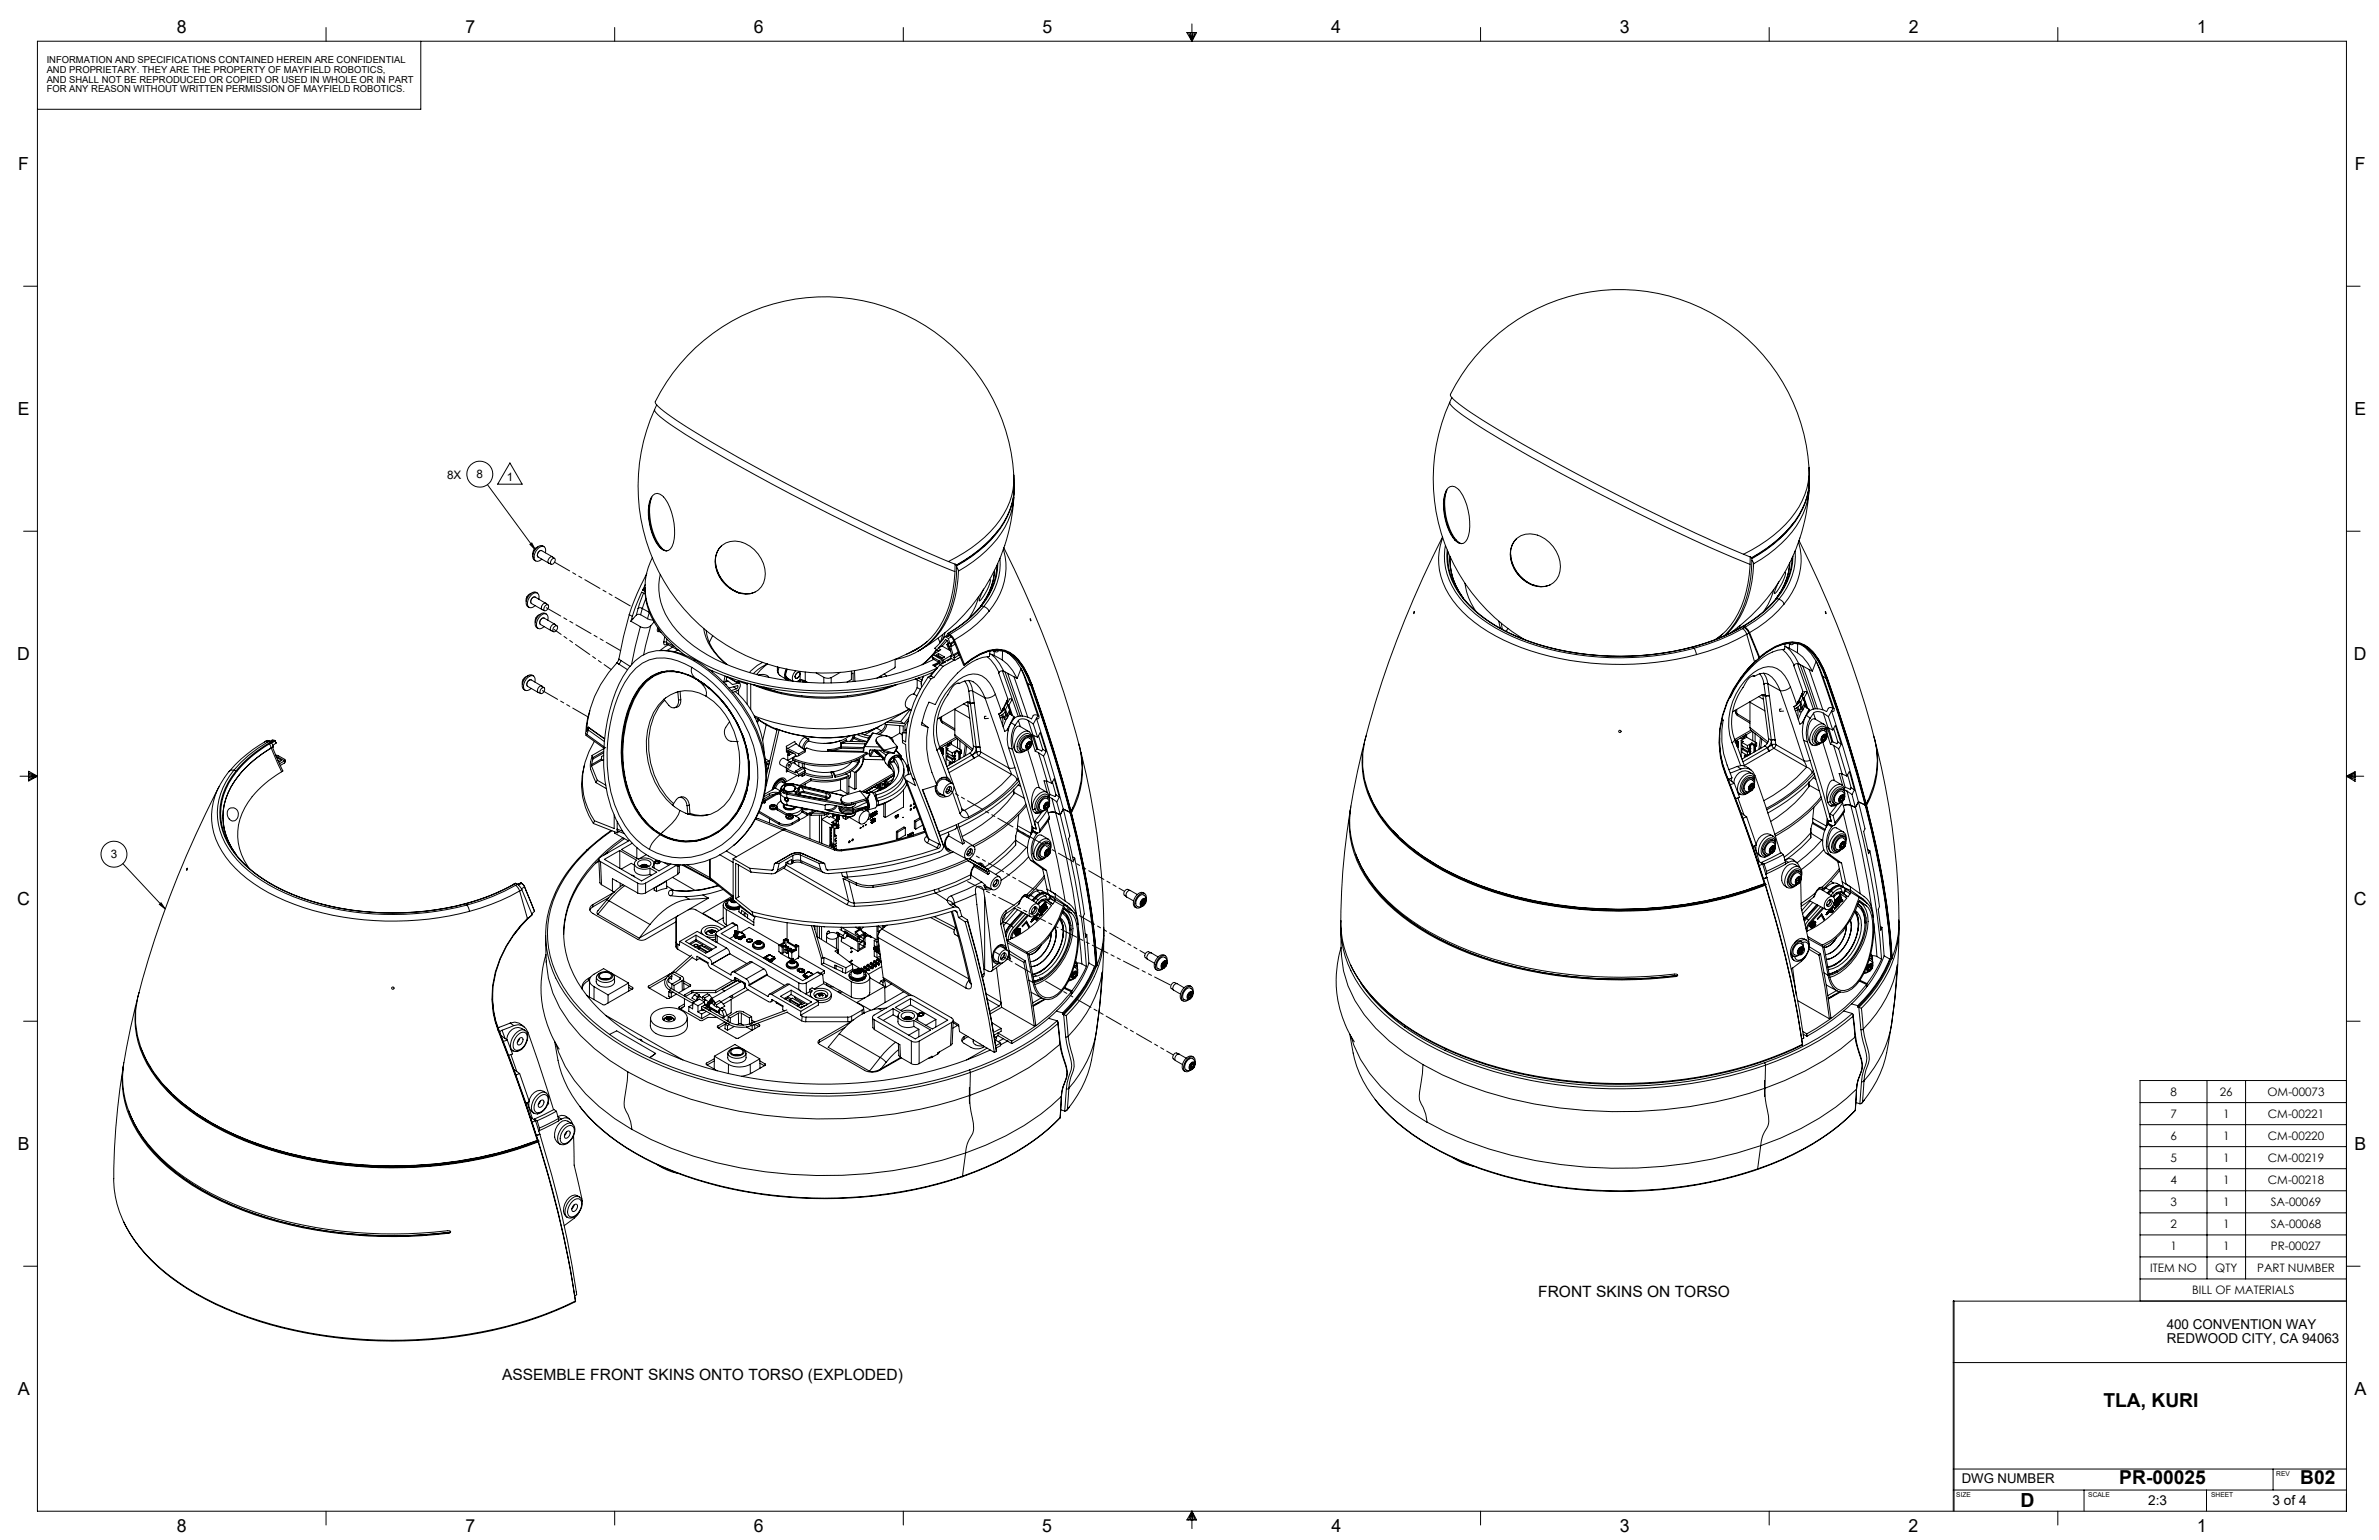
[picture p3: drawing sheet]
<svg xmlns="http://www.w3.org/2000/svg" width="864mm" height="559mm" viewBox="0 0 864 559" stroke-linecap="round" stroke-linejoin="round" font-family="sans-serif">
<defs><g id="words">
<text font-size="7.1" x="733.4" y="546.9">D</text>
<g font-size="7">
<text x="763.6" y="510.5">TLA, KURI</text>
<text x="769.3" y="538.6">PR-00025</text>
<text x="835" y="538.6">B02</text>
</g>
<g font-size="6.5">
<text x="64.2" y="11.9">8</text>
<text x="169" y="12">7</text>
<text x="273.6" y="11.9">6</text>
<text x="378.5" y="11.9">5</text>
<text x="483.3" y="12">4</text>
<text x="588.1" y="11.9">3</text>
<text x="692.9" y="12">2</text>
<text x="797.6" y="12">1</text>
<text x="6.7" y="61.8">F</text>
<text x="854.8" y="61.8">F</text>
<text x="6.5" y="150.7">E</text>
<text x="854.6" y="150.7">E</text>
<text x="6.3" y="239.5">D</text>
<text x="854.5" y="239.5">D</text>
<text x="6.3" y="328.3">C</text>
<text x="854.5" y="328.3">C</text>
<text x="6.4" y="417.3">B</text>
<text x="854.7" y="417.2">B</text>
<text x="6.5" y="506.1">A</text>
<text x="854.7" y="506">A</text>
<text x="64.1" y="555.9">8</text>
<text x="169" y="555.8">7</text>
<text x="273.6" y="555.8">6</text>
<text x="378.4" y="555.8">5</text>
<text x="483.3" y="555.9">4</text>
<text x="588" y="555.9">3</text>
<text x="692.8" y="555.9">2</text>
<text x="797.6" y="555.9">1</text>
</g>
<g font-size="5.6">
<text x="558.4" y="470.6">FRONT SKINS ON TORSO</text>
<text x="182.3" y="500.7">ASSEMBLE FRONT SKINS ONTO TORSO (EXPLODED)</text>
</g>
<g font-size="4.9">
<text x="786.5" y="482.1">400 CONVENTION WAY</text>
<text x="786.6" y="487.4">REDWOOD CITY, CA 94063</text>
<text x="712.1" y="538.2">DWG NUMBER</text>
<text x="779.8" y="546.3">2:3</text>
<text x="825" y="546.3">3 of 4</text>
</g>
<g font-size="4.2">
<text x="162.3" y="173.6">8X</text>
<text x="173" y="173.4">8</text>
<text x="183.9" y="174.7">1</text>
<text x="40.2" y="311.3">3</text>
<text x="787.9" y="397.7">8</text>
<text x="805.8" y="397.7">26</text>
<text x="823.1" y="397.7">OM-00073</text>
<text x="787.9" y="405.7">7</text>
<text x="807" y="405.7">1</text>
<text x="823.2" y="405.7">CM-00221</text>
<text x="787.9" y="413.7">6</text>
<text x="807" y="413.7">1</text>
<text x="823.2" y="413.7">CM-00220</text>
<text x="787.9" y="421.7">5</text>
<text x="807" y="421.7">1</text>
<text x="823.2" y="421.7">CM-00219</text>
<text x="787.9" y="429.7">4</text>
<text x="807" y="429.7">1</text>
<text x="823.2" y="429.7">CM-00218</text>
<text x="787.9" y="437.7">3</text>
<text x="807" y="437.7">1</text>
<text x="824.3" y="437.7">SA-00069</text>
<text x="787.9" y="445.7">2</text>
<text x="807" y="445.7">1</text>
<text x="824.3" y="445.7">SA-00068</text>
<text x="787.9" y="453.7">1</text>
<text x="807" y="453.7">1</text>
<text x="824.4" y="453.7">PR-00027</text>
<text x="780.6" y="461.7">ITEM NO</text>
<text x="804.2" y="461.7">QTY</text>
<text x="819.4" y="461.7">PART NUMBER</text>
<text x="795.7" y="469.7">BILL OF MATERIALS</text>
</g>
<g font-size="3.5">
<text x="16.9" y="22.9">INFORMATION AND SPECIFICATIONS CONTAINED HEREIN ARE CONFIDENTIAL</text>
<text x="16.9" y="26.4">AND PROPRIETARY. THEY ARE THE PROPERTY OF MAYFIELD ROBOTICS,</text>
<text x="16.9" y="30">AND SHALL NOT BE REPRODUCED OR COPIED OR USED IN WHOLE OR IN PART</text>
<text x="16.9" y="33.5">FOR ANY REASON WITHOUT WRITTEN PERMISSION OF MAYFIELD ROBOTICS.</text>
</g>
<g font-size="2.4">
<text x="826.3" y="535.7">REV</text>
<text x="710.2" y="543.3">SIZE</text>
<text x="758.1" y="543.3">SCALE</text>
<text x="802.7" y="543.4">SHEET</text>
</g>
</g></defs>
<g fill="none" stroke="#000" stroke-width=".36">
<path d="M13.6 15h838.2v533.4h-838.2zM118.4 10v5M152.8 15v24.7h-139.2M223.1 10v5M327.9 10v5M430.8 11.8h3.6l-1.7 3.2zM431.5 11.8l1.2 3.2M432.1 11.8l.6 3.2M432.7 8.7v6.3M433.1 11.8l-.4 3.2M433.8 11.8l-1.1 3.2M537.5 10v5"/>
<path d="M642.2 10v5M747 10v5M8.6 103.9h5M851.8 103.9h5M237.6 148.6a67.7 67.7 0 0 0 16.9 78.6 67.7 67.7 0 0 0 80.1 7.1l2.1-1.6M237.6 148.6a5.7 5.7 0 0 0 3 3.4 403.8 403.8 0 0 0 46.7 27.4 663.3 663.3 0 0 0 59.3 28M238.4 146.9l-.8 1.7M526.3 146a67.7 67.7 0 0 0 27.1 86.1M526.3 146a5.8 5.8 0 0 0 3 3.4 403.8 403.8 0 0 0 46.6 27.3 678.2 678.2 0 0 0 59.4 28.1M527 144.3l-.7 1.7M177 175.9l17.3 23.5M185.1 168l4.4 7.7h-8.8z"/>
<path d="M236.9 179.8a2.93 2.93 0 0 1 4.5 1.2 20.8 20.8 0 0 1 2.6 17.3 2.44 2.44 0 0 1-2.1 1.6 2.44 2.44 0 0 1-2.4-1.3 21.1 21.1 0 0 1-3.7-16.6zM368 172.4a68.7 68.7 0 0 0-54.9-63.3 68.7 68.7 0 0 0-75.3 36.9 24 24 0 0 0 7.6 6.4 750.5 750.5 0 0 0 87.9 46.6l11 4.8M368 172.4a27.1 27.1 0 0 1-8.4 23.4 53.3 53.3 0 0 1-12.3 9.2l-3-1.2M368 172.4a26.9 26.9 0 0 1-8.6 20.6 54 54 0 0 1-15.1 10.8M368.1 175.3a27.3 27.3 0 0 1-8.5 20.8 53.3 53.3 0 0 1-12.3 9.2M368.2 177.6l-.2 3M525.1 178a19.8 19.8 0 0 0 3.2 17.9M525.3 177.8a20.7 20.7 0 0 0 4 18.8l.7 .5M525.6 177.2a2.93 2.93 0 0 1 4.5 1.1 20.8 20.8 0 0 1 2.5 17.3 2.44 2.44 0 0 1-2.1 1.7 2.44 2.44 0 0 1-2.4-1.3 20.9 20.9 0 0 1-3.6-16.6zM656.7 177.9a68.8 68.8 0 0 1-28.5 51.8M656.7 169.8a68.7 68.7 0 0 0-55-63.4 68.7 68.7 0 0 0-75.2 37 24.8 24.8 0 0 0 7.5 6.4 743.1 743.1 0 0 0 84.9 45.2l14 6.1M656.7 169.8a27.4 27.4 0 0 1-8.5 23.3 53.3 53.3 0 0 1-12.2 9.2l-3.1-1.2"/>
<path d="M656.7 177.9a30.5 30.5 0 0 1-12.3 21.3l-2.4 1.9-5.4 3.5M656.7 169.8a27.3 27.3 0 0 1-8.6 20.5 54.9 54.9 0 0 1-15.2 10.8M656.8 172.7a27.3 27.3 0 0 1-8.6 20.8 51.8 51.8 0 0 1-12.2 9.2M656.8 175l-.1 2.9M8.6 192.8h5M192.4 197.5l.6-.5 1.3 2.4zM195.2 198.5a2.63 2.63 0 0 0-1.8 2.9M197.5 198.4l-.5-.3a3.2 3.2 0 0 0-3.5 3.1 1.84 1.84 0 0 0 1 2.4M236.5 180.7a19.8 19.8 0 0 0 3.2 17.9M236.6 180.4a20.8 20.8 0 0 0 4.1 18.9l.7 .5M239.7 198.6l1.3 1 1.1 .3M239.7 198.6h-.2"/>
<path d="M239.7 198.6h.1M261.9 198.1a8.9 8.9 0 0 0-.5 11.3 12.8 12.8 0 0 0 6.8 5.6M262.1 197.9a9.1 9.1 0 0 1 11.7 1.6 10.7 10.7 0 0 1 2.6 13.4 8.1 8.1 0 0 1-11.2 .8 11.6 11.6 0 0 1-5-13.3l.8-1.4zM362.2 192.7a46.8 46.8 0 0 1-15.1 12.5M364.2 199.3a23.8 23.8 0 0 1-5.2 22.5M364.4 198.7a365.9 365.9 0 0 1 27.5 72.1 32.3 32.3 0 0 1-2.6 22.4M368 180.6a68.6 68.6 0 0 1-34.2 55.4M368 180.5a28.5 28.5 0 0 1-10 19.3 51.9 51.9 0 0 1-10.1 7.4M523.7 194.8a366.1 366.1 0 0 0-28.1 73.2M523.7 195.1a23.8 23.8 0 0 0 5.3 24.8 58.5 58.5 0 0 0 26.5 16.2 109.6 109.6 0 0 0 60.3 1.4M524.7 197.9a24.2 24.2 0 0 0 6.8 21 59.1 59.1 0 0 0 27.1 15.6 105.8 105.8 0 0 0 56.4 .7M525.4 199.6a25 25 0 0 0 8.8 21 65.2 65.2 0 0 0 31.8 15.3 105.5 105.5 0 0 0 48.6-1.2"/>
<path d="M528.3 195.9l1.3 1.1 1.1 .2M528.3 195.9l-.2 .1M528.3 195.9h.1M550.5 195.4a8.9 8.9 0 0 0-.5 11.3 12.8 12.8 0 0 0 6.8 5.7M550.8 195.2a9.1 9.1 0 0 1 11.7 1.7 10.7 10.7 0 0 1 2.5 13.4 8.1 8.1 0 0 1-11.1 .8 11.6 11.6 0 0 1-5-13.3zM650.8 190a47.4 47.4 0 0 1-15 12.6M651.7 200a23.6 23.6 0 0 1-5.9 17.5M652.9 196.7a23.8 23.8 0 0 1-5.2 22.4M653.1 196.1a349.8 349.8 0 0 1 28 75.2 32.7 32.7 0 0 1-3.1 19.3M851.8 192.8h5M191 217.3v.9M191.3 216.6l-.3 .7"/>
<path d="M192.7 215.4l-1 .5-.4 .7M195.1 215.2a1.96 1.96 0 0 0-2.9 .7 3.2 3.2 0 0 0-.6 4.2l.5 .3M195.6 217.4a1.5 1.5 0 0 0-.4-2 1.5 1.5 0 0 0-2 .2 3.8 3.8 0 0 0-1.4 4.6 1.68 1.68 0 0 0 2.4-.5M197.8 219.9a.8 .8 0 0 1 1.2-.3 1.38 1.38 0 0 1-1.5 1.9l-.1-.7zM198 200.6a1.49 1.49 0 0 0-.3-2 1.49 1.49 0 0 0-2 .1l-1.1 1.2a2.56 2.56 0 0 0 0 3.7 2.06 2.06 0 0 0 2.1-.7M198.1 218.9l-3.9-2.3a1.53 1.53 0 0 0-1.3 2.4l3.9 2.2M198.2 218.9a1.5 1.5 0 0 0-1.4 .8 1.5 1.5 0 0 0 0 1.5l.9 .4M198.2 218.9l.7 .6M200.4 203l.9-.4a1.45 1.45 0 0 1-1.2 2.2 1.17 1.17 0 0 1 .3-1.8zM200.5 202l-3.9-2.2a1.52 1.52 0 0 0-1.3 2.3l3.9 2.2M201.3 202.6l-.7-.5a1.49 1.49 0 0 0-1.4 2.3l.9 .4M233.3 214.1l1 .6"/>
<path d="M233.6 215.2l-2 5.6M234.1 213a25.8 25.8 0 0 0 8.1 19l3.2 3.1 3.2 2.6M234.1 215.5l-1.2-.7-3.3 8.9M234.1 213.3l-.8 .8M234.3 212.1l-1 2M234.4 217.2l-1.2 3.6M234.8 208.1l-3.5 7.2-2.9 7.7M236.8 202.4a23.4 23.4 0 0 0 3 26 55.1 55.1 0 0 0 25.9 16.9 106.6 106.6 0 0 0 71.4-1.5l3.2-1.4M239.7 208.5a22.4 22.4 0 0 0 6 20.4 56.3 56.3 0 0 0 26.3 15.1 98.1 98.1 0 0 0 64.1-3.4l2.9-1.3M259.7 203.8a13.1 13.1 0 0 0 7.2 10.7M259.7 203.9l.1 .5M259.7 203h.1"/>
<path d="M266.8 214.5l1.4 .5M268.2 215l2.5 .5 2.6-.4M268.2 215h.1M268.2 215l-.1 .1M274.1 214.8l-.4 .2M346.7 204.6a41.5 41.5 0 0 1-7.1 25 23.6 23.6 0 0 1-10.5 7.7M347.1 204.9v.3M347.1 205.2l.2 .1M347.3 206l.6 1.2M347.3 206a41 41 0 0 1-7.5 24.6 23.3 23.3 0 0 1-15.1 8.7M347.3 205.3v.7M347.9 207.2a36.8 36.8 0 0 1-9.5 25.3l-4.6 3.5"/>
<path d="M355.2 216.6a22.1 22.1 0 0 1-3.6 7.9M356 219.9a43.1 43.1 0 0 1-11.9 10M356.3 219.9a43.1 43.1 0 0 1-12.1 10M356.3 219.9h-.3M356.3 219.9l.8 .2M359.2 210.4l.2-.1a13.3 13.3 0 0 1-3.5 7.5l-.4 .2 1.6-4.3M361 206.9a23.2 23.2 0 0 1-4.8 12.8M361.9 205.1a23.7 23.7 0 0 1-5.9 14.8M362.2 204.5a24.2 24.2 0 0 1-5.9 15.4M363 202.6a23.8 23.8 0 0 1-5.9 17.5M525.6 200.2a25.6 25.6 0 0 0 9.7 21.2 67.8 67.8 0 0 0 33.3 14.9 105 105 0 0 0 45.8-1.6M526.4 202a23.2 23.2 0 0 0 4.8 15 22.9 22.9 0 0 1-4.8-15"/>
<path d="M531.8 211.7a22.2 22.2 0 0 0 4 10.2M548.4 201.2a13.1 13.1 0 0 0 7.2 10.6M548.4 201.3v.5M548.4 200.3v.1M555.5 211.8l1.3 .6M556.8 212.4l2.6 .5 2.6-.4M556.8 212.4h.1M556.8 212.4l-.1 .1M562.8 212.2l-.4 .2M635.4 202a41.5 41.5 0 0 1-7.2 24.9l-1.6 1.9-3.5 3.1M635.8 202.3v.3M635.8 202.6l.2 .1"/>
<path d="M636 203.3l.6 1.3M636 203.3a38.4 38.4 0 0 1-9.3 26.6l-.9 .9M636 202.7v.6M636.6 204.6a37 37 0 0 1-9.5 25.3l-.8 .6M643.9 214a22.5 22.5 0 0 1-3.6 7.9M644.7 217.3a44 44 0 0 1-12 10M644.9 217.2a43.1 43.1 0 0 1-12 10M644.9 217.2l-.2 .1M644.9 217.2l.9 .3M645.8 217.5a43.9 43.9 0 0 1-12.3 10.1M645.8 217.5a2.87 2.87 0 0 1 1.9 1.6M647.7 219.1a43.1 43.1 0 0 1-12.6 10.5"/>
<path d="M647.9 207.7h.2a13.3 13.3 0 0 1-3.6 7.5l-.4 .1 1.6-4.2M649.7 204.3a23.2 23.2 0 0 1-4.8 12.7M650.5 202.5a23.7 23.7 0 0 1-5.8 14.8M650.8 201.8a24.2 24.2 0 0 1-5.9 15.4M196 223a2.49 2.49 0 0 0-1.7 2.9M198.3 222.8l-.4-.2a3.1 3.1 0 0 0-3.5 2.9 1.92 1.92 0 0 0 .9 2.5M198.9 225a1.58 1.58 0 0 0-.6-2.2 1.58 1.58 0 0 0-2.2 .8 3.8 3.8 0 0 0-1.1 4.1 1.56 1.56 0 0 0 2.5-.3M201.2 227.4l.9-.3a1.38 1.38 0 0 1-1.2 2.1l-.2-1zM201.4 226.5a1.56 1.56 0 0 0-1.3 2.3l.9 .4M201.4 226.5l-3.9-2.2a1.54 1.54 0 0 0-1.3 2.3l3.8 2.2M201.4 226.5h.1M201.4 226.5l.8 .6"/>
<path d="M224.6 239.2l-.7 1.3M224.6 239.2l.8 .4M225.4 239.6l-.8 1.3M225.4 239.6l3.3 2.2M228.4 223l-2.1 8-1.7 8.2M228.4 223l1.2 .7M229 225.4l3.4 2M229.6 223.7l-.6 1.7M230.4 239.9a14.7 14.7 0 0 1 16-2.7 54.1 54.1 0 0 1 29.8 33 33.1 33.1 0 0 1-20.4 42.4 25.6 25.6 0 0 1-29.9-11.1 50.8 50.8 0 0 1-6.5-32.5 54.6 54.6 0 0 1 8.8-26.6zM231 223.2l-2 2.2M231.6 220.8a1.06 1.06 0 0 1 1.6 0M231.6 220.8l-.6 2.4"/>
<path d="M232.4 227.4l-3.2 13.8M232.6 223.1l-.8-.2-.8 .3M232.6 223.1l2.5 1.4M233.2 220.8l2.5 1.4M233.2 220.8l-.6 2.3M235.1 224.5l2 .4M235.7 222.2l-.6 2.3M235.7 222.2l.2 .2M235.7 222.2h.1M236.2 227.1a3.4 3.4 0 0 1-3.8 .3M236.2 227.1l-2.6 10.5M237.5 225.7l-1.3 1.4"/>
<path d="M238.8 227.8l-.1 1.3h.6M239.2 228.2l-.1 .8 1 .6M240.2 236h1.1M240.9 233h1M240.9 233l.3 1 1-.2M241.3 236.1a20.9 20.9 0 0 1 11.3 3.5M241.3 231l-.4 2M241.9 233l.2 .7M241.9 233l3 1.6M242.1 233.7l4.6 2.5M242.1 232l-.2 1M242.6 234l-3.1 2.1"/>
<path d="M244.2 234.8l-2.2 1.3M246 235.8l-1.1 .7M252.6 239.6l-.8 .1M252.6 239.6a54.9 54.9 0 0 1 25.1 35.2 33 33 0 0 1-11.2 31.8M255.4 228.1a20.7 20.7 0 0 0 8.4 13M256.4 228.8a18.2 18.2 0 0 0 7.6 12.4M258.7 230.7l-1.2 2.5M324.9 239.3l-.1 3-6.5 3.8M333.4 235.2l-2.6 1.3M333.8 236l-.7 .4M338.4 238.1l.3 1M338.5 237.9l-3.5 3.2"/>
<path d="M338.7 237.6a.57 .57 0 0 0 0 .9M338.7 237.6h.1M338.7 237.6l3.5 2M338.7 238.5l2.2 1.3M338.7 238.5v.6M338.7 239.1l2.2 1.3M339.8 237.7l.9-.6 2.2 1.3-1 .6zM339.9 235.6a24.2 24.2 0 0 1-5.2 5.6M340.1 235.8l-1.3 1.7M340.5 235.2l2.8-3.1 .7 .4 1.6 5.6-.4-.2M340.5 231.6l.8 1.6M340.5 235.2l1 .6-2.8 1.8"/>
<path d="M340.7 237.1v.8M340.7 237.9l1.5 .9M340.7 237.9l-.3 .2M340.9 239.8v.6M341.1 238.2l-.3 .1M342 234.4l-1.5 .8M342 234.4l3 1.7M342.2 230.3l-.9 2.7M342.2 239.6l-.9 .3-.4-.1M342.2 239.6h.1M342.2 239.6v.8M343 229.6l-.8 2.5"/>
<path d="M343.1 231l-3.8 4.2 1.6 1M343.1 231l1.2 .7M343.6 230.6l-.5 .4M343.7 233.9l.7 1.6M343.8 232.4l-1.8 2M344.1 229.9l-.5 .7 .5 .3M344.1 229.9h.1M344.1 233.7l-.4 .2M344.1 233.7l.6 1.6M344.2 233.3l-.5 .6M344.2 229.9l.6 .3M344.3 231.7l.5 1.8"/>
<path d="M344.3 233.5l-.2 .2M344.3 233.6l-.2 .1M344.3 230.4l1 .6 .6 .9 3.8 9.3 .3 .2M344.3 230.4l-.2 .5M344.3 230.4h.1M344.4 235.5l.5 .4M344.7 235.3l-.3 .2M344.7 230.6l-.6 .3M344.7 235.3l.1 .1M344.8 235.3h-.1M344.8 230.2l.8 .7 .9 1.3M344.8 233.5l.4 .3"/>
<path d="M345.2 233.8l.2 .7M345.2 238.8l1.4 .8M345.2 237.9v.9M345.2 237.9l-3 1.7M345.2 238.8l-3 1.6M345.3 231.1l-1 .6M345.4 238.9l-1.4 .9-.4-.2M345.4 234.5l-.3-.2 .9 3.4M346 237.7l.4 .2M346.3 232.7l-1.5 .8M346.4 237.9l.2 .8M346.4 239.5l-4.1 2.3"/>
<path d="M346.4 233l-1.2 .8M346.5 232.2l3.6 8.9M346.6 238.7l-.4-.3 .4 1.2M346.7 233.7l-1.3 .8M347.8 237l-1.4 .9M347.8 237l.3 .7M347.9 236.6l-1.9 1.1M348 236.9l-.2 .1M348.1 237.7l-1.5 1M348.3 237.6l-.2 .1M348.6 238.4l-2 1.2M357.1 220.1a43.4 43.4 0 0 1-12.3 10.1"/>
<path d="M357.1 220.1a2.87 2.87 0 0 1 1.9 1.7M358.4 238.3l2.9 3.2 1.4 2.5M359 221.8a43.1 43.1 0 0 1-12.5 10.4M359.3 237.2l1.6 .6M359.3 236.3l-.1 1.9a19.1 19.1 0 0 0-11.6 6 39.3 39.3 0 0 0-8.1 11.5l-2.3-.9-1.6 4.1-1.1 4.1 2.4 .9M359.8 237.4l1.4 1.3 1.7 2.1 1.5 2.8M360.3 236l.6 .3M360.6 236.1l.3 .2M360.9 237.8l3 1.7M360.9 236.3v1.5M362.5 236.1l-.7 .5-.9-.3M363.9 239.5a17.1 17.1 0 0 1 5.4 6.7"/>
<path d="M363.9 236.4v3.1M365.6 236.8a19.8 19.8 0 0 1 7.5 11.2M366.3 236.7a17.5 17.5 0 0 1 6.8 8.8l1.2 2.9M374 224.5l.2 .8zM513.4 221.9l-.2 .8zM544.1 225.4l.6 2.6M545 226.2l.4 2.2M547.4 228l-.6 1.1M614.4 234.7h.2M614.6 234.7l.4 .5M615 235.2l.8 2.3M625.4 230.1l-2.7 2"/>
<path d="M629.2 228.9l.1 .2M630.8 227.6l-.1 .8M631.7 227l-.3 1M631.8 227.7a70.9 70.9 0 0 1-17.4 7M631.8 227.7l.2 .1M632 227.8a73 73 0 0 1-17.4 6.9M632.6 228.1a74.2 74.2 0 0 1-17.6 7.1M632.6 228.1l.9 .9 .6 1.2M632.7 227.4l-.9 .3M632.7 227.4l-.7 .4M632.7 227.4l.5 .3M632.7 227.3l-.1 .1"/>
<path d="M632.9 227.2l-.2 .1M632.9 227.2l.6 .4M633.2 227.7l-.6 .4M633.2 227.7l1.1 1 .6 1M633.5 227.6l1.6 2M634.1 230.2a72.2 72.2 0 0 1-18.3 7.3M634.1 230.2l2.8 9.9M634.9 229.7l-.8 .5M634.9 229.7l3.7 9.1M635.1 229.6l3.6 8.8M637.5 239.8l-.6 .5M637.5 239.8l-.6 .3"/>
<path d="M638.5 238.9l-3.9 3.9-2.8 3.5M638.6 238.7l.1 .1M638.6 238.8l-1.1 1M638.7 238.8a19.3 19.3 0 0 1 11.6-5.5 9.7 9.7 0 0 1 7.7 3.8l1.9 2.7 2.9 6.2M638.7 238.4a20.1 20.1 0 0 1 11.9-5.5 11 11 0 0 1 9.7 6.5l1.8 3.4a491.3 491.3 0 0 1 15.3 48.9M638.7 238.4l.1 .2M638.8 238.6a20 20 0 0 1 12-5.5 11 11 0 0 1 9.1 5.9l1.8 3.2 1.5 3.8M638.8 238.6l-.3-.2 .2 .4M647 235.7l1.4 1.2 1.5 2 1.4 2.5M647.9 234.6l1.6 .6M648 233.6l-.2 1.9a18.8 18.8 0 0 0-11.5 6.1 38.7 38.7 0 0 0-8.1 11.4l-.2-.1M648.5 234.8l1.4 1.2 1.6 2.2 1.5 2.7"/>
<path d="M649 233.3l.6 .3-.1 1.6M649.5 235.2l3 1.7M651.2 233.4l-.7 .5-1.2-.4M652.5 236.9a16.8 16.8 0 0 1 5.4 6.7M652.6 233.8l-.1 3.1M654.2 234.2a17.8 17.8 0 0 1 6.4 8.4l1.1 2.8M654.9 234.1a17 17 0 0 1 6.8 8.7l1.2 3M659.3 239.9l-1.4 3.7M662.6 221.9l.3 .8zM191.3 245.4a2.53 2.53 0 0 0-1.7 3M193.6 245.3a2.08 2.08 0 0 0-3.1 .9 2.99 2.99 0 0 0-.3 4l.4 .3M194.2 247.5a1.54 1.54 0 0 0-.5-2.2 1.54 1.54 0 0 0-2.1 .6 3.6 3.6 0 0 0-1.1 4.5 1.92 1.92 0 0 0 2.3-.6"/>
<path d="M196.5 249.8l.7-.4a1.24 1.24 0 0 1 .4 1.5 1.24 1.24 0 0 1-1.3 .7l-.3-.5zM196.7 249l-3.9-2.3a1.55 1.55 0 0 0-1.3 2.3l3.8 2.2M197.5 249.6l-.8-.6a1.48 1.48 0 0 0-1.4 .7 1.48 1.48 0 0 0 .1 1.6l.9 .4M214.1 257.9a26.8 26.8 0 0 0-1.4 8.8l.1 .1 .2-.3M223.9 240.5a38.5 38.5 0 0 0-11 24.6M223.9 240.5l.7 .4M224.6 240.9l3.2 2.1M232.4 249.6h-.1M232.6 249.3l-.6 .9M241 253.7a22.7 22.7 0 0 0-6.3 18.9 28.7 28.7 0 0 0 9.4 19.6M241 253.8l1.8 2.1a2.02 2.02 0 0 0 2.6 .7 2.02 2.02 0 0 0 .9-2.6M241 253.7v.1"/>
<path d="M241.3 254.1a22.2 22.2 0 0 0-5.8 18.3 28.3 28.3 0 0 0 9 19.2M242.2 243.5a14.8 14.8 0 0 0-11.8 9.1 45.8 45.8 0 0 0 .3 40.7 24.8 24.8 0 0 0 9.1 9.5M246.1 251a13.4 13.4 0 0 1 10.2 1.6M246.1 251a13.6 13.6 0 0 0-5.1 2.8M246.1 251h.1M246.1 251l.2 3M246.9 250.9l.2 3M247.1 253.9a2.37 2.37 0 0 1-2.4 2.9M247.1 253.9l-.8 .1M249.2 244.7l3.6 1.8M251.1 242.1a19 19 0 0 0-15.4-2.7 18.8 18.8 0 0 0-10.2 10.8 59.4 59.4 0 0 0-2.4 41.7 29.7 29.7 0 0 0 12.7 16.3M251.1 242.1a51.5 51.5 0 0 1 23.5 33.2 30.5 30.5 0 0 1-19.9 34.8 23.3 23.3 0 0 1-18.9-1.9"/>
<path d="M251.1 242.1v.1a3.8 3.8 0 0 0 1.6 4.1M252.7 246.3a40.5 40.5 0 0 1 19.2 34.7 25 25 0 0 1-16.5 23.6 19.4 19.4 0 0 1-15.8-1.7M252.7 246.3a16.9 16.9 0 0 0-14.3-1.9 18.9 18.9 0 0 0-9.8 11.6 46.1 46.1 0 0 0 1.9 37.4 25.4 25.4 0 0 0 9.1 9.5M252.8 246.5a15 15 0 0 0-15.5-1.1 22.4 22.4 0 0 0-8.8 12.6 46.4 46.4 0 0 0 1.8 34.2 24.7 24.7 0 0 0 9.5 10.4M252.8 246.5h.1M252.8 246.5a7.4 7.4 0 0 1 3.7 4.8l-.2 1.3M252.9 246.4a40.2 40.2 0 0 1 19.1 35.8 24.8 24.8 0 0 1-19.1 22.8 19.1 19.1 0 0 1-13.1-2.3M252.9 246.4a40.2 40.2 0 0 1 19.1 35.8 26.7 26.7 0 0 1-5.4 14.1M252.9 246.5a39.9 39.9 0 0 1 18.8 34.4 25.7 25.7 0 0 1-14 22.5 19.4 19.4 0 0 1-17.8-.8M252.9 246.4v.1M256.3 252.6a22.9 22.9 0 0 1 8.5 9.3M257.4 242.9a106.1 106.1 0 0 0 81.2 1.1"/>
<path d="M258.6 243.5v.3M263.2 245.3l-.5 2.1M263.4 248.3l.1 .1M263.5 247.3l.4-1.8 3.4 2.1 .4-.1M263.5 247.3h.1M263.6 246.7l.9 .5M264.3 245.7l3.2 1.8M264.5 247.2l-1.9 .3M264.5 247.2l1.4 1.2 2.4-.6M264.6 249.7l3.1-.9a.61 .61 0 0 1 .2 .6 .61 .61 0 0 1-.5 .5M266.2 249.2l1.2 .7M266.9 250.9a32 32 0 0 1 10.6 22.8"/>
<path d="M267.4 249.9l-1.9 .7M267.7 247.5l.8 .4M267.7 247.5l.6 .3M268.1 247.2l3.1 1M268.1 247.2v.5M268.1 250.2v1.8M268.1 246.9v.3M268.3 247.8a1.7 1.7 0 0 1-.7 2.8l-1.6 .6M271.2 248.2v7.3M271.4 247.9l-.2 .3M271.7 248l-.5 .2M272.5 248.2v9.3"/>
<path d="M273 248.4l4.8 1.8 5.8 1.5M273.8 248.5l8.4 2.5M273.8 259.8a70.5 70.5 0 0 0 55.5-2.1l.8-.4-10.2 5.9a44.3 44.3 0 0 1-28 3.9l-4.6-.9-5.9-1.9M274.7 244.8h.1M275.5 245a3 3 0 0 1 3.6 .8M275.5 245h.1M276.8 240.3l-1.9 1.1-2.8 2.6M277.3 249.3l4.9 1.7M278.5 240.9l-.2 .1a16.1 16.1 0 0 0-4.8 3.4M278.6 240.9l-2.6 2.3-1.3 1.6M282.2 241.9v.9M282.4 242.1l-.1 .4a1.96 1.96 0 0 0 .4 2.1"/>
<path d="M282.8 242.2l-.1 .2a2.22 2.22 0 0 0 .4 2.7l2.4 1.4M283.5 251.3l.1 .4M285.2 244.3a1.48 1.48 0 0 0 .7 1.8M285.4 245.7l.1 .1M285.5 242.8l-.1 .2a2.37 2.37 0 0 0 .5 3.7l.8-.1M285.7 242.9l-.1 .1a1.98 1.98 0 0 0 .6 3.3M285.8 242.9l-.2 .4a2.32 2.32 0 0 0 .2 2.8l2 1.1M288.8 243.4a3.2 3.2 0 0 0-.9 3.8M289.2 244.3l.9-.3a1.43 1.43 0 0 1-1.2 2.1 1.17 1.17 0 0 1 .3-1.8zM289.2 244.3l.9-.3a1.39 1.39 0 0 1-1.2 2.1l-.3-.6zM289.8 247v.3M290.4 246.8v.6"/>
<path d="M290.4 246.7l-1.1 .6M290.4 246.7l1.9 .5M290.4 243.6v3.1M291.1 246.7l.4 .8M291.6 246.8l.5 .6 .5-.1M292.3 243.9v3.3M292.3 247.2l.9 .5M292.8 247.4l-.1 .2M296.3 244.2l2.7 1.6M299 245.8a3.4 3.4 0 0 0 2.7 .1M299 245.8v2M301.7 245.9v1.9"/>
<path d="M305 244l-3.3 1.9M309.1 243.6v3l-1.6 .9M309.1 244.5l.6-.3v3.1M310.2 243.3l.1 4M319.4 245.5v.4M319.5 245.4l.5 .3M321 244.5l.8 .8M325 248.5a77 77 0 0 1-42.8 2.5M325.7 248.4a72.4 72.4 0 0 1-42.1 3.3M330.4 257.5l-3.5 4.3M331.7 251.8a3.8 3.8 0 0 0-2.9 4.5l2 1.4M331.7 251.8l1.1 .7"/>
<path d="M332.3 246.3l2.2 1.2M333 249.5l-1.3 2.3M333 246.7v2.8M333 249.5l1.1 .6M333.4 246l1.3 .8M335.2 245.4l-.7 1.8-.1 1M335.3 245.4l-.3 .6a5 5 0 0 0-.5 3.3M336.9 245.7a41.7 41.7 0 0 0-8.1 23.5l-1.2-.6M336.9 245.7l1.1 .6M337.9 245.3l1.1 .6M337.9 245.3l-1 .4M338 246.3a39.1 39.1 0 0 0-6.8 33.3l1.2 3.4"/>
<path d="M338.6 243.9l-1.2 1.6M339 245.9l-1 .4M340 242.7l-2.1 2.6M340.3 242.4l-1.7 1.6M340.8 240.3l-2.2 1 1.7 1.1M340.9 240.4h1.3M341.1 240.5l-2.1 1M341.2 240.5l-2 1.3M341.2 241.2l-.9 1.1M341.2 241.2l1.1 .6M342.3 241.8l-3.3 4.1M342.5 240.3l-.4 .5"/>
<path d="M342.9 240l.3 .2-2 1M346.6 257.2v9.4M346.6 257.5l5.4 3.1M347.7 247.9l.6 .1M348.3 247.9a2.73 2.73 0 0 0-2.6 1.5l-1.2 2.1a21.2 21.2 0 0 0-3.5 19.3M348.3 248a4.8 4.8 0 0 1 7.4 1.7l1.9 3.6M349.8 255.4l1.7 1M350 241.4a19.9 19.9 0 0 1 11.7-5.5 11.1 11.1 0 0 1 9.6 6.5l2.9 6.3M350.1 241.1a20.1 20.1 0 0 1 11.8-5.6 11 11 0 0 1 9.8 6.6l1.7 3.4a493.7 493.7 0 0 1 15.4 48.8M350.1 241.1v.1M350.1 241.2a20 20 0 0 1 12-5.5 11 11 0 0 1 9.2 6l1.7 3.2 1.6 3.7M350.1 247.1a6.2 6.2 0 0 1 1.6 3.8"/>
<path d="M350.1 241.2l-.2-.1 .1 .3M351.2 254.7l.1 .1M351.3 254.8l1 .6M351.3 254.8l2 15.9M351.5 246.8a7.2 7.2 0 0 1 1.6 4M351.7 250.9l.5 4.4M352.2 255.3a.84 .84 0 0 0-1.3-.5l-10.6 6.1M352.2 255.3l.1 .1M352.3 255.4l2.1 15.8M353.1 250.8l-.7-.2-.7 .3M353.1 250.8l4.5 2.5M353.1 250.8l.6 4.4"/>
<path d="M353.7 255.2l-.7-.2-.8 .3M353.7 255.2v.1M353.7 255.3l-.7-.1-.7 .2M353.7 255.3l2 15.8M357.6 253.3l8.6 25.4M358 259.9l-.6 .1 .1 .8 1.3-.1M361.3 251.9l2.3 6.3M361.3 251.9a10.6 10.6 0 0 0-6.4-7.2 11.4 11.4 0 0 0-10.1 5 22.9 22.9 0 0 0-4.7 22.5M361.3 251.9a4.5 4.5 0 0 1-3.7 1.4M362.6 259.1l2.1 6.3 1.1-.8M362.7 244l-.2 .3 3.4 9.3-2.3 4.6M363.3 258.6v.1"/>
<path d="M363.6 258.2l-1 .9M363.6 259.5l.3 .7M363.6 258.1l.1 .2M363.9 243.4l5.7 16.6M364 259.2l.3 .9M364 257.1l.2 .6M364.1 257.1h.3M364.2 257.8l-1.7 1.3M364.2 257.8a.43 .43 0 0 1 .5-.1 .43 .43 0 0 1 .2 .5M364.4 243.6l-1-.1-.7 .5M364.4 257.5l-.2 .3M364.4 243.6l4.9 2.6"/>
<path d="M364.4 257.1l.6 .4M364.8 243.8l5.5 16M364.8 258.3l.5 1.3a.46 .46 0 0 1-.1 .5 .46 .46 0 0 1-.5 .1M364.9 258.2l-.8 .9-1.3 .8M365 257.5l.7 1.8M365.1 258l-.2 .2M365.1 259.2l-.4 1M365.5 254.4l.2 .7M365.5 255.4l1-1.7a.44 .44 0 0 1 .5-.1 .44 .44 0 0 1 .2 .5l-1.2 2.1M365.6 254.1l.3 .7M365.7 259.3l.8-1.7 .1 .9-.9 2M365.7 259.3a1.07 1.07 0 0 1 0 1.2 1.07 1.07 0 0 1-1.1 .4l-.3-.8"/>
<path d="M365.8 244.3l5.3 15.6M365.9 255.7l1.3 3.8M365.9 255.7l-.9 1.8M365.9 255.7l-.7-.5-.8 1.9M366.3 255.9l1.3 3.8M366.4 259l1.7 1M368.1 260l-2.3 4.6M368.1 260l.1 .6M368.1 245.6l5 14.6M370.7 242.5l-1.4 3.7M370.8 243l5.9 16.6M373.1 248l4 11.8"/>
<path d="M373.1 248l1.1 .7M374.2 248.7a542.6 542.6 0 0 1 14.2 46M374.3 248.4a563.3 563.3 0 0 1 14.2 46.1M374.3 248.4l.3 .2M374.6 248.6a577 577 0 0 1 14.1 45.8M376.8 259.6l-1.4-.2-.9 1.4a6.2 6.2 0 0 0-6.3-.2l-1.1 1.6M376.8 259.6l-.5 1.1M376.8 259.6h.1M376.8 259.6l.3 .2M377.1 259.8a.61 .61 0 0 1 0 .8 .61 .61 0 0 1-.8 .1M630 258.2l.2 .8 .6 .7M630 258.2l.4 .7"/>
<path d="M630 257.7v.5M630.4 258.9l.4 .8M630.4 257.4v1.5M630.4 258.9l4.8 2.9M630.8 259.7l4.4 2.7M635.2 254.6v9.4M635.2 254.8l5.5 3.2M636.3 245.3h.7M636.9 245.3a2.7 2.7 0 0 0-2.6 1.5l-1.2 2a21.1 21.1 0 0 0-3.4 19.4M636.9 240.1a39.7 39.7 0 0 0-12.4 34.3l.7 3.2 1.1 3.1a591.3 591.3 0 0 1 14.2 39.9M636.9 240.1v.2M636.9 245.4a4.8 4.8 0 0 1 7.4 1.6l2 3.6"/>
<path d="M636.9 240.3a39.8 39.8 0 0 0-12.3 34.1l.8 3.2a766.3 766.3 0 0 1 15.2 43M638.5 252.8l1.6 1M638.8 244.5a6.6 6.6 0 0 1 1.5 3.7M639.9 252v.2M639.9 252.2l1 .6M639.9 252.2l2.1 15.8M640.2 244.2a7.3 7.3 0 0 1 1.5 3.9M640.3 248.2l.6 4.4M640.9 252.6a.88 .88 0 0 0-1.4-.4l-10.5 6.1M640.9 252.6v.2M640.9 252.8l2.1 15.8M641.7 248.1l-.7-.1-.7 .2"/>
<path d="M641.7 248.1l4.6 2.5M641.7 248.1l.6 4.4M642.3 252.5l-.7-.1-.7 .2M642.3 252.5v.2M642.3 252.7l-1.4 .1M642.3 252.7l2.1 15.8M646.3 250.6l8.6 25.5M646.6 257.2l-.6 .2 .1 .7 1.4-.1M650 249.3l2.2 6.3M650 249.3a10.6 10.6 0 0 0-6.5-7.3 11.4 11.4 0 0 0-10.1 5 22.9 22.9 0 0 0-4.6 22.5M650 249.3a4.2 4.2 0 0 1-3.7 1.3M651.3 241.4l3.2 9.6-2.3 4.6"/>
<path d="M651.9 255.9l.1 .1M652.2 255.6l-1 .8 2.2 6.4 1-.9M652.3 256.8l.2 .8M652.3 255.5l.1 .2M652.5 257.6l-.8 .3M652.5 257.6l.2 1.1-.2 1.5M652.5 240.8l5.8 16.5M652.6 256.5l.4 1M652.7 254.5l.2 .6M652.8 254.4l.3 .1M652.9 255.1l-1.7 1.3M652.9 255.1a.43 .43 0 0 1 .5-.1 .43 .43 0 0 1 .2 .6"/>
<path d="M653 257.5l.3 .1M653 240.9l-1-.1-.7 .6M653 254.8l-.1 .3M653 240.9l4.9 2.7M653.1 254.5l.6 .3M653.5 241.2l5.5 16M653.5 255.7l.4 1.2a.46 .46 0 0 1 0 .6 .46 .46 0 0 1-.6 .1M653.6 255.6l-.8 .9-1.3 .7M653.7 255.4l-.1 .2M653.7 254.8l.6 1.9M653.8 256.5l-.5 1.1M653.9 258.2l-1.1 2.9"/>
<path d="M654.1 251.8l.3 .7M654.2 252.8l1-1.8a.42 .42 0 0 1 .5 0 .42 .42 0 0 1 .2 .5l-1.2 2.1 1.2 3.3M654.3 251.5l.2 .7M654.3 256.7a1.07 1.07 0 0 1 0 1.1 1.07 1.07 0 0 1-1 .5l-.3-.8M654.4 241.7l5.4 15.5M654.5 253.1l-.8 1.7M654.5 253.1l.6 1.8M654.5 253.1l-.7-.6-.7 2M654.9 253.2l1.3 3.9M655 256.3l1.7 1.1M655.1 254.9l.1 1-.9 1.9M655.1 254.9l-.8 1.8"/>
<path d="M655.7 259.6a11.8 11.8 0 0 0-.9 9M655.7 259.6l1.4 1M656.7 257.4l-2.3 4.5M656.7 257.4l.2 .5M656.7 242.9l5 14.7M658.3 258.8l-1.2 1.8M658.3 258.8l.8 2.3M659.5 240.3l5.8 16.6M661.7 245.4l4 11.7M661.7 245.4l1.1 .6M661.9 258.8a2.89 2.89 0 0 0-3.6 0M661.9 258.8l1.7 5.3"/>
<path d="M661.9 258.8l1.8 1.2M662.8 246a542.6 542.6 0 0 1 14.3 46.1M662.9 245.8a574.8 574.8 0 0 1 14.3 46.1M662.9 245.8l.3 .2M663.2 246a536.2 536.2 0 0 1 14.2 45.8M664.9 258a499.7 499.7 0 0 1 9.7 32.9M664.9 258l-1.2 2M664.9 258h.1M665.4 257l-1.4-.2-.9 1.4a6.2 6.2 0 0 0-6.2-.2l-1.2 1.6M665.4 257l-.5 1M665.4 257l.3 .1M665.7 257.1a.61 .61 0 0 1 .1 .9 .61 .61 0 0 1-.9 0"/>
<path d="M10.4 279.9l3.2 1.8-3.2 1.7zM83.1 280l-1.6 2.2M83.1 279.9v.1M84.9 279.5a23.1 23.1 0 0 0-.5 30.5 53.7 53.7 0 0 0 25.4 16.6 105.6 105.6 0 0 0 59.7 1.8M84.9 279.5h-.9l-.9 .4M84.9 279.5l.8 .2M85.7 279.7a22.8 22.8 0 0 0-.5 30.1 49.6 49.6 0 0 0 21.8 15.1 103.4 103.4 0 0 0 62.2 3M85.7 279.7l.2 .2M85.9 279.9a22.9 22.9 0 0 0 .2 30.7 55.3 55.3 0 0 0 26.3 16.2 103.9 103.9 0 0 0 56.6 1.1M96.1 269.2a48.1 48.1 0 0 0-12.9 10.8M96.7 268.8l1.1 .1M96.7 268.7l-.7 .5 1.1 .1"/>
<path d="M97.1 269.3a44.6 44.6 0 0 0-12.2 10.2M97.7 269.6a45.5 45.5 0 0 0-12 10.1M97.7 269.6l.2 .2M97.8 268.9l-.7 .4M97.8 268.9l.5 .3M97.9 269.8a45.1 45.1 0 0 0-12 10.1M97.9 269.8l.6 1.6M98.3 269.2l.3 .3M98.3 269.2l-.6 .4M98.5 271.4a43.6 43.6 0 0 0-11.8 9.9M98.5 271.4l3.7 8.6M98.5 271.4a44.6 44.6 0 0 0-11.8 9.9"/>
<path d="M98.6 269.5l-.7 .3M98.6 269.5l.7 1.4-.8 .5M98.9 271.1h.1M98.9 271.1l-.4 .3M98.9 271.1l3.8 8.7-.5 .2M99.5 268.6l.2 .2M99.5 268.6l-.6-.1-1 .5M99.5 268.6l.1 .1M99.5 268.6l-1.2 .6M99.5 268.6l.3 .2M99.7 268.8l.1 .1M99.7 268.8l-1.2 .6"/>
<path d="M99.7 268.8h.1M99.9 268.9h.1M99.8 268.9l.4 .7M99.8 268.9l-1.2 .7M99.9 268.9l.3 .7M99.9 268.9h-.1M100.1 274l.9 .2 2.3 1.3a.28 .28 0 0 1 .3 .3 .28 .28 0 0 1-.3 .3M100.2 269.6l-1.1 .8M100.2 274.3l3.1 1.8M100.5 274.9l1.7 1-.9 .5-.2-.1M100.9 275.9l.7 .4M103.3 276.1h.1"/>
<path d="M103.3 276.1l-1.8 1M103.3 276.1v.7M103.3 276.8l-1.6 1M103.6 275.8l-.3 1M211.8 279.1a24.5 24.5 0 0 0 3.6 19.7M212.1 277.8l-.3 1.3M212.7 266.8l6.7 4.8M212.9 265.1l.1 .1M213 266.5l6.3 4.5M213.6 263.8l5.9 4.2M213.6 264l-.7 1.1M213.6 264v.9"/>
<path d="M213.6 264.9l-.6 1.6M213.6 264.9l5.8 4.2M213.6 264l5.9 4.2M214.7 277.5v.5M214.7 278l2.1 5.1M214.9 274.1l-.6 2.9a8 8 0 0 0 1.1 4.9l1 2.1M214.9 274.1l.3 .8M215.2 274.9v.5M215.2 275.4l-.5 2.1M215.8 269a25.7 25.7 0 0 0 0 28.8M218.3 275.4l.2 .4M218.3 275.4l-3.6 2.1"/>
<path d="M218.5 275.8l-3.8 2.2M219.1 275.7l-.3 .2-.3-.1M219.1 274.1l-.7 .4-.1 .9M219.1 272.6l-3.9 2.3M219.1 273.2l-3.9 2.2M219.9 271.2l-5 2.9M264.8 261.9l1.7 3.5 1.1 3.7M264.8 261.9a4.7 4.7 0 0 0-1.6 5.2 2.66 2.66 0 0 0 2.2 1.9l2.2 .1M267.6 269.1a26.6 26.6 0 0 1-2.8 20.9 12.7 12.7 0 0 1-15.1 5.4M267.6 269.1h.1M274 260.3l1.2 .5M275.2 260.8l.4 .3-.6 1.1"/>
<path d="M275.2 260.8l-.5 .9M277.8 275.3l1.5 .9M278.1 262.7l3.9 1.9M278.1 262.7v.3M278.1 262.7l-2.6-1.5 2.6 1.8M278.1 263l3.9 1.9M278.1 263l-1.2 5.6M278.2 277.6l-.1 .5M278.3 276.9h.1M278.4 276.9h.1M278.6 277.1l-.6 .1M278.6 277.1l-.1 .4-.5 .1"/>
<path d="M279.3 276.2l-1.5 .4 .8 .5M279.3 276.2l-.6 2.7-.5 .1M281.4 264.3l.6 .3M282 264.6v.3M282 264.9l-3.8 16.4M282.8 264.8l-4.8 20.5M285.5 270.8l.5 .8M285.5 272l3.2 1.6v.6l.6 .2 .6-.2M285.5 278.9l3.2 1.5v-.6M285.5 270.8v2.1l.8-.5M285.5 278.7v1.4M286 276.9l.9-.3a1.45 1.45 0 0 1-1.2 2.2 1.2 1.2 0 0 1 .3-1.9z"/>
<path d="M286 279.8l-.5 .3M286 273v3l2.9-1.8M286 271.6l3.9 2M286 273l.5 .3M286 273.8l.5 .2M286 279.8l3.9 1.8M286.1 273.9l-.1 .1M286.2 277.4l.4 .1-.4 .6zM286.5 273.3v.7M286.6 272.6l-.6 .4M286.9 276.6l-2.3-1.4a1.53 1.53 0 0 0-1.3 2.3l2.4 1.3M287.2 272.9l-.7 .4"/>
<path d="M287.9 273.2l-1.4 .8M287.9 276.7l.6 .4M288.1 275.9l-1.2 .6M288.5 276.4v.7M288.5 277.1l2.3 1.5M288.7 279.8l.6 .4M288.9 276.2l-1.7 .9M288.9 274.3l-1.1 .9M289 269.9l-.5-.9-3 1.8M289 269.9l-3 1.7M289 269.9l3.3 2.3M289.9 273.6v.6"/>
<path d="M290 276.6v1.5M290.1 270.7h.1M290.1 270.7l1.2 .7M291.3 277v1.4M291.3 278.4l-2.6 1.4M291.3 278.4l.4 .4M291.3 271.4l-.1 .1M291.7 278.8l-2.4 1.4M291.7 278.8l.6 .8M291.9 271.5l.4 .3M291.9 277.1v2l.6-.3M291.9 271.5l-.2 .4"/>
<path d="M292 272l.9-.6 .4 .2a16.6 16.6 0 0 0 7.2 1M292 271.5l.4 .2M292.1 267.5a4.8 4.8 0 0 0-2 3.2M292.1 267.5l1.3 .8M292.1 278.8l-.2 .1M292.1 278.6v.2M292.2 267.5l1.4 .6M292.2 267.2v.3M292.2 267.5h-.1M292.3 272.2l-2.4 1.4M292.3 272.2v.6l-2.4 1.4M292.3 279.6v.7l-2.4 1.3"/>
<path d="M292.3 279.6l-2.4 1.4M292.3 278.7l-.2 .1M293.4 268.3a4.5 4.5 0 0 0-2.1 3.1M293.6 268.9a3.2 3.2 0 0 0-1.7 2.6M293.6 268.1v.8M293.6 268.1l-.2 .2M300.5 272.1l1.5 .3M300.5 272.6l14.2 .4M300.5 272.1v.5M302 272.4l11.2 .3M305.2 269.5v1.6M305.2 271.1l-2.2 .6-2.5 .4"/>
<path d="M305.2 271.1l.2 .4M305.2 269.5l.2 .1M305.3 268.7a15.3 15.3 0 0 1-6.2 1M305.4 271.5l-3.4 .9M305.4 269.6v1.4M305.4 269.6l.4 .1M305.4 271.5l8.2 .2M305.4 271v.5M305.4 271l-.2 .1M305.4 271l8.2 .3M305.8 269.7l8.1 .2M307.3 268.4l-2.1 1.1"/>
<path d="M307.3 268.4v.5M307.3 268.9l7.6 .1M307.3 268.9l-1.5 .8M308.2 267.1a16.6 16.6 0 0 1-14.6 1.8M308.8 280v1.8l-.6 .6M309.1 279.6l1.2 .7M309.2 276.5a13 13 0 0 1-12 3.7 13.2 13.2 0 0 1-5.3-1.7M309.6 266.8v.8M309.6 267.6l.3 .3M309.6 267.6l-1 1.4M309.7 276.3l1.8 .3M309.9 267.9l3.3 1.2"/>
<path d="M309.9 267.9l-.8 1.1M310.1 267.5l-.2 .4M310.1 267.5l-.5 .1M310.1 267.5l4.7 1.6M310.1 266.7v.8M310.8 275.8l1 .2M311.1 266.6l4.1 1.2M311.5 276.6a11.5 11.5 0 0 1-8.4 4.8M311.5 276.6a5.1 5.1 0 0 1-2.6 3.3l-2.3 1.2-3.5 .9M311.5 276.6h.3M311.8 276v.6M312 275.3l-.2 .7"/>
<path d="M312.1 275.2l-.3 1.4M312.5 266.2l3.1 .9 .5-.1M313.3 274.5a6.1 6.1 0 0 1-3 5.8M313.4 275.1a5.9 5.9 0 0 1-2.6 5.2v5.8l-.5 .4M313.5 274.4l.1 .9 .3 .3 6.6 .1M313.5 272.1l-.3 .6M313.8 270l.3 .2M313.8 270v.8M313.9 269.9l-.1 .1M313.9 269.9l.3 .3M313.9 270.9l-.3 .2-.1 1.4-.3 .2M313.9 270.9l5.5 .1"/>
<path d="M314.1 270.2l-.5 .8M314.7 273.5a28.7 28.7 0 0 1-25.2 2.9l-1.8-.7 .1-.5M314.7 273a28.8 28.8 0 0 1-26.9 2.2M314.7 273v.5M314.7 273.5l.9 .1M314.9 269l-.7 1.2M315.2 267.8l.3 .2M315.2 267.9l.2 .2M315.2 267.8v.1M315.2 267.9v.6M315.4 268l-.5 1M315.4 268h.1"/>
<path d="M315.6 273.6v.6M315.6 274.2l.4 .2M315.6 272.4v1.2M315.7 272.2l-.1 .2M316 274.4l3.8 .1M316.1 267h.1M316.1 267l-.6 1M316.8 272.2l-1.2 2M316.9 266l5 1.1a2.2 2.2 0 0 1 2.3 2.1l.1-.2M316.9 266l-.8 1M316.9 266l-3 4.9M317.3 272.2l-1.3 2.2"/>
<path d="M317.4 272.2l.5 .8M317.4 272.2l.5 .7M317.7 272.2l3.4 3.1M317.9 272.9v.1M317.9 272.2v.7M317.9 273l3.2 2.7M318 268.5l.3 1.2M318.2 264.2l-4.3 2.5M318.2 264.2l1.7 1M318.3 272.2l2.9 3.2-3.3-2.5M318.3 269.1a1.31 1.31 0 0 1-.1-1.4 1.31 1.31 0 0 1 1.3-.6 3.8 3.8 0 0 1 3.6 .7l2.6 3.1M318.3 269.1v.6"/>
<path d="M318.3 269.1l2.6 3.1M318.3 269.7l2.6 3.1M318.4 264l-.2 .2M319.2 272.2l2.5 1.8M319.3 263.5a48.2 48.2 0 0 1-37.1 1.1l-.8-.3M319.9 265.2l-1.8 1M320.5 272.3l-4.6-.2-.3 .3M320.5 275.2v.5M320.5 275.7h.6M320.9 272.8l1.8 .5 1.8 .1M320.9 272.2v.6M320.9 272.2l3.6 1.1"/>
<path d="M321.1 262.5l.3 .2M321.4 262.7a3.1 3.1 0 0 1-1.5 2.5M321.4 274.7l1-1.5a2.7 2.7 0 0 0-.9 3.7l1.3 1.5M321.4 262.4v.3M322 262h.1M322 262l6.2 .6M322.9 261.5l4 .3M322.9 276.5l.3 .3M323.2 276.8a5.5 5.5 0 0 1-1 8.4l-1.2 .9M323.2 276.8v1.5M323.2 278.3l1 1.6M323.2 278.3l-.3-.3 .5 .6"/>
<path d="M324.2 279.9a3 3 0 0 1 0 2.8M324.3 276.1l-1.4 .4M324.3 276.1l.3 .3M324.3 274.8l-1.4 1.7M324.3 274.8v1.3M324.3 274.8l.4 .3M324.5 273.3v.1M324.6 276.4a6.3 6.3 0 0 1 1.6 3.7M324.6 276.4l-1.4 .4M324.7 275.1a6.2 6.2 0 0 1-1.5 9.6 15.5 15.5 0 0 1-5.9 2.8M324.7 275.1l-.1 1.3M325.2 272.5l.3 .1"/>
<path d="M325.5 272.6l1.6 1.6M325.5 272.6l1.3 1.5M325.7 270.9l-.4 1.4-.8 1.1M325.7 270.9l-1.2 2.4M325.7 270.9l-4.8 1.3M326.3 274.7l-1.6 .4M326.3 274.7a6.8 6.8 0 0 1-1.6 10.6 18 18 0 0 1-6.6 3.2M326.3 274.7l-.3-.4a1.43 1.43 0 0 1 1.4 .9M326.6 266.1l-3 1.7M326.6 266.1l.9 .5M326.6 263.3v2.8M326.8 274.1a3.2 3.2 0 0 0-3.4 .9 3.2 3.2 0 0 0-.6 3.4l.9 .6"/>
<path d="M326.8 274.1l.3 .2-.1 .4M326.9 261.8l1.3 .8M327 274.7a2.78 2.78 0 0 0-3.3 .4 2.78 2.78 0 0 0-.6 3.2M327 274.7l.2 .2M327.4 275.2l-.7 .2M327.4 275.2l.3 .4M327.5 266.6l.1 2.9M327.6 265.9v2.7M327.6 265.9l-.1 .7M327.6 269.5l1.2 .7a34 34 0 0 0 2.5 12.2M327.6 268.6v.9M327.7 275.6a7.6 7.6 0 0 1 2 5.5"/>
<path d="M327.7 275.6l-.6 .1M327.9 265.9v-2.5l-6-.5a4.7 4.7 0 0 1-2.9 3.6M328.1 278.9a8.4 8.4 0 0 1-4.8 8.6l-3.3 1.6-1.9 .6M329 265.9h-1.4M329.1 277.7v.1M329.1 264.7l-.6 .3M329.2 278l.6 3M329.5 279.2l.6-.3v.5zM329.7 277.5l-.6 .4M329.7 261.6l-1.2 1.5v2.8M329.9 278.1l-.5 .3M329.9 260.4l-1.7 2.2"/>
<path d="M330 278.5l-.5 .3M330.2 279.4h-.1M334.7 262.2l2.2 1.7M336.9 263.9a30 30 0 0 0 1.4 16.3l1.8 4.7-5.3 1.7 7.8 20.6M340.1 272.2l3.8 9.9M341 270.9l-.1 .5-.8 .8M341 270.9l5.1 13.8M341.3 260.8l.2 .9 .7 .6M341.3 260.8l.5 .7M341.3 260.3v.5M341.5 271.4l.1 .1M341.5 272.1l.7-.4z"/>
<path d="M341.6 271.5l-.3 .2M341.6 271.4v.1M341.8 261.5l.4 .8M341.8 260v1.5M341.8 271.3l-.5 .5M341.8 261.5l4.8 3M341.9 273.2h.1M341.9 271.6h.1M342.1 272.3h.1M342.1 273.2h-.2M342.1 273.2l.2 .1M342.1 272.4l.2 .1"/>
<path d="M342.1 272.4l-.4 .2M342.1 271.5l.2 .2M342.1 271.5l-.8 .5M342.1 271.5l-.2 .1M342.1 272.3l.2 .2M342.2 262.3l4.4 2.7M342.2 271.7h.1M342.2 273.4h.1M342.2 271.7v.5M342.2 272.5v.6M342.2 272.2l-.6 .4M342.2 273.4l-.2 .1"/>
<path d="M342.2 273.1l-.3 .1M342.3 273.3l-.3 .2M342.3 271.7l-.8 .4-.3-.1M342.3 272.5l-.6 .3M342.3 272.5h-.1M342.3 273.3l-.1 .6v-.5M342.3 272.5l-.1 .6M342.3 273.3l-.1 .1M342.3 271.7l-.1 .5M342.3 271.7h-.1M342.3 272.5l-.1 .1M343.4 271.3l2-1.2 3.6 2.1"/>
<path d="M343.4 271.3l.8 .4-.5 .3M343.4 271.3v6M343.7 272l2 1.2M343.7 272v1.2l2 1.2M343.7 274.4v1.2l2 1.2M343.7 274.4l2 1.2M344 270h.3M344 274.2l2.1 1.2M344 273.4v.8M344 274.2l-.3 .2M344.1 269.9h.1M344.2 269.9l.1 .1"/>
<path d="M344.3 269.8h.1M344.4 269.8l-.1 .2M344.4 269.7v.1M344.6 276.8l.3-.2 .7 .4M344.6 276.8l.7 .3M344.6 276.8v.8M344.7 269.6h.1M344.9 269.5l-.6 .5M344.9 269.5l-.2 .1M344.9 269.4v.1M345 269.4l-.1 .1M345.2 269.3l-.9 1.1-1.1 .2"/>
<path d="M345.4 269.2v1M345.7 273.2v1.2M345.7 275.6v1.2M345.7 274.4l.4-.3v1.3M346.1 275.4l-.4 .2M346.2 276.6v-.2l-.5 .4M346.5 275.5l.1 .1M346.5 273.3l.1 .1M346.5 273.9l.4 .2M346.5 274.2h.1M346.5 274.4l.1 .1M346.5 275l.4 .2"/>
<path d="M346.5 275.2l.1 .1M346.5 276.1l.4 .2M346.5 276.3l.1 .1M346.6 273.1v.1M346.6 266.6l.4 1.1 5.9 4.6M346.6 266.6l6.6 5.3M346.6 273.2v.2M346.6 274.2v.3M346.6 275.3v.3M346.8 273h.1M346.9 273l-.3 .2M346.9 273l-.3 .4"/>
<path d="M346.9 274.1l-.3 .4M346.9 275.2l-.3 .4M346.9 274.1l-.3 .1M346.9 275.2l-.3 .1M346.9 267.6l-5.8 3.4M347.3 272.2l.9 .5M347.3 272.2l-1.6 1M347.3 272.2v.5M347.3 272.7l-.8 .4v3.3M347.3 272.7l.9 .5M347.4 268l-6.1 3.5M347.6 268.1v3.3"/>
<path d="M348.2 273.2l.5-.3v.6M348.2 272.7v.5M348.4 273.4v1.9M348.5 268.8v3.1M348.5 273.4v1.9M348.7 273.5l-.6-.3v2.4M349 272.2l-.8 .5M349 272.2v1.1l-.3 .2M350.4 270.4l-.6 4.1M350.9 270.8l-.5 3.4 .1-.4M352 273.3l1 .6M352 273.3l-8.3 4.8"/>
<path d="M353 273.9l.1 .7 .5 .5M353 273.9l-8.9 5.1M353.1 273.8l-.1 .1M353.1 273.8l.7 1.2M353.3 270.7a3.1 3.1 0 0 1-1.3 2.6M353.3 270.7l1.1 .5M353.6 275.1l-9.1 5.3M353.8 275l-.2 .1M354.4 271.2v.2M354.4 271.4a3.2 3.2 0 0 1-1.3 2.4M354.4 271.4l.2 1.5M354.6 272.9l.7 1.3"/>
<path d="M354.6 272.9l-1.5 .9M355.3 274.2l-1.5 .8M355.3 274.2l11.9 6.8M355.7 271.1l-.7-.1-.6 .2M355.7 271.1l.1 .2M355.8 271.3l-.7-.2-.7 .3M355.8 271.3l.2 1.5M356 272.8l-.2 .8-.5 .6M356 272.8l-.7-.1-.7 .2M356 272.8l10.2 5.9M363.9 260.2l-.9 .3M363.9 260.2l.2 1.2-.2 1.5"/>
<path d="M364.3 260.1l.4 .1M365.3 260.8l-1.2 2.9M365.8 264.6l.2 .6M366.1 271.3l5.1 16.3 3.6 12.6 1.3 .5-3.5-12.4-5.1-16.4M366.1 271.3l1.4 .6M366.2 278.7l1 2.3M367.1 262.2a11.8 11.8 0 0 0-1 9.1M367.1 262.2l1.4 1M368.4 278.6l-2.2 .1M368.5 263.2a11.1 11.1 0 0 0-1 8.7M369.7 261.4l-1.2 1.8M369.7 261.4l.7 2.3"/>
<path d="M370.2 263.6l-.3-.2a3.9 3.9 0 0 0-2.3 4.1 5.3 5.3 0 0 0 1.6 5.4M370.2 263.6l3.3 1.9a4.4 4.4 0 0 0-4.9 3.6 2.87 2.87 0 0 0 .6 3.8M372 272.5l-.4 .3a2.53 2.53 0 0 1-2.5 .1M372.6 270.5l.1 1M372.6 270.5v.2M372.6 270.7l.1 .8M372.6 270.7h.1M372.6 270.9l.6 .3M372.6 271.3l.3 .1M372.9 271.4l-.2 .1M372.9 271.4l.3-.2 .4 .2M373 270.7l-.1 .3"/>
<path d="M373 270.7l.7 .4M373 269.5l.5-.4h.7a1.82 1.82 0 0 1-1.5 2.7 1.5 1.5 0 0 1 .3-2.3zM373 271.9l4.3 14M373.2 261.4l-1.4-.5a1.99 1.99 0 0 0-2.1 .5M373.2 261.4l1.8 5.4M373.2 261.4l1.9 1.3M373.3 269.4l-.7 1.1M373.3 269.4h.2M373.3 269.4l.8 .7M373.3 269.4l.2 .1M373.4 270.2l-.4 .5M373.4 270.2l.7 .3"/>
<path d="M373.4 269.4h.1M373.5 265.5a2.45 2.45 0 0 1 1 2.7M373.6 271.4l-.9 .1M373.6 269.7l-.2 .5M373.7 271.1l-.1 .3M373.7 267.9a2.09 2.09 0 0 1 .8 2.3M373.7 267.8a2.71 2.71 0 0 0-2.9 3.5 1.8 1.8 0 0 0 3 .2M373.8 269.4l.3 .2M373.9 267.3l-.4-.3a3.5 3.5 0 0 0-3.6 3.9 1.56 1.56 0 0 0 1 1.6M374.1 270.5l-.4 .6M374.1 269.6l-.2 .2 .4 .5M374.2 271l-.3 .3"/>
<path d="M374.2 269.3l.1 1M374.2 269.3l-.9 .1M374.2 269.3l-.7 .1M374.2 269.3l-.1 .3M374.3 270.3l-.7 1.1M374.3 270.3l-.2 .2M374.3 267.6a1.52 1.52 0 0 0-.9-1.4 1.52 1.52 0 0 0-1.6 .3 4.9 4.9 0 0 0-2.3 5.7 1.56 1.56 0 0 0 2 .4M374.4 266.6l.6 .2M374.5 268.6l1.3 4M374.5 269.1a1.43 1.43 0 0 0-.6-1.8 1.43 1.43 0 0 0-1.8 .4l-.6 .5a2.98 2.98 0 0 0-.4 4.3 2.31 2.31 0 0 0 2.3-1M374.7 266.7l1.6 5M375 266.8l1.7 .7"/>
<path d="M375.1 262.7l1.6 4.8M375.2 266.9l1.5 5M375.8 272.6l1.2 .5M376.2 260.6a512.5 512.5 0 0 1 9.8 32.9M376.2 260.6l-1.1 2.1M376.2 260.6l.1 .1M376.3 271.7l-.5 .9M376.3 271.7l1.9 .8 .3-.6M376.7 267.5l.9-1.6 2.2 6.8M377 273.1l3.1 10.4M377 266.9l1.5 5M377 273.1l1.8 1.3"/>
<path d="M378.5 271.9l1.3 .8M378.8 274.4l3 9.8M379.8 272.7l-1 1.7M391.5 269.7l.5 1.6M392 271.3a266 266 0 0 1 8.7 67.5 35.2 35.2 0 0 1-2.5 11.4M392.4 273.1a32.4 32.4 0 0 1-3.5 21.8M494.6 273.7a35.5 35.5 0 0 0 9.5 26.8 77.8 77.8 0 0 0 30.4 20.4 152.4 152.4 0 0 0 106.3 .3M495.4 269.1a164 164 0 0 0-5.5 28.5 39 39 0 0 0 11.5 27 87.2 87.2 0 0 0 36.3 22 163.5 163.5 0 0 0 70.8 6.8l.5 .4M495.7 268.1a32.7 32.7 0 0 0 5.4 27.7 62 62 0 0 0 20.9 18.3M495.9 267l-.5 1.7M624.3 267.8a31.1 31.1 0 0 0 2.1 12.6l9.6 25.6 4.7 14.5M625.1 261.2l.4 .1"/>
<path d="M625.1 261l.4 .3M625.5 261.3a29.6 29.6 0 0 0 1.5 16.3l1.8 4.7-1.5 .5M628.8 269.5l3.1 8.3M629.7 268.2l3.6 9.8M629.7 268.2l-.1 .5-.8 .8M630.1 268.8l.1 .1M630.2 269.5h.1M630.2 268.9l-.2 .1M630.2 268.7v.2M630.4 268.6v.3l-.4 .2M630.6 270.7h.3M630.6 270.6h.1"/>
<path d="M630.6 270.6l.3 .1M630.6 268.9v.1M630.6 269.8h.1M630.6 278.1l-3 1.2M630.6 278.1l1.8-.4 1.5 .4 .7 .6M630.6 278.1l1.3 .9M630.7 268.9l-.8 .5 1-.4M630.7 269.7l.2 .1M630.7 269.7l-.4 .2M630.7 268.9l.2 .1M630.7 268.9h-.1M630.7 269.7l-.1 .1"/>
<path d="M630.8 270.7h.1M630.8 269.9l-.4 .3M630.9 269.6l-.7 .3M630.9 270.7l-.2 .2M630.9 270.4l-.3 .2M630.9 269.8l-.5 .4M630.9 269l-.7 .5M630.9 269v.6M630.9 269.8v.6M630.9 270.7v.5M630.9 270.7l-.3 .1M630.9 269.5v.1"/>
<path d="M630.9 270.3v.1M630.9 269.8l-.1 .1M631.9 279l-3.8 1.5M631.9 279a3.7 3.7 0 0 1 5.2 2.4l9.3 28.1M632.1 268.6l.7 .5-.5 .3M632.1 268.6v6.1M632.3 269.4l2 1.1M632.3 269.4v1.1l2 1.2M632.3 271.8v1.1l2 1.2M632.3 271.8l2 1.2M632.6 267.3l.4 .1M632.7 271.6l2 1.2"/>
<path d="M632.7 270.8v.8M632.7 271.6l-.4 .2M632.8 267.2v.1M632.8 267.9l-1 .1M632.8 267.3l.2 .1M633 267.2h.1M633.1 267.2l-.1 .2M633.1 267.1v.1M633.2 274.1l.3-.2 .7 .5M633.2 274.1l.7 .4M633.2 274.1v.8M633.4 266.9h.1"/>
<path d="M633.6 266.8l-.6 .6M633.6 266.8l-.2 .1M633.6 266.8h.1M633.8 266.6l-1 1.2M634 266.5v1M634 267.5l-1.9 1.1M634 267.5l3.7 2.1M634.3 270.5v1.2M634.3 273v1.1M634.3 271.7l.4-.2v1.3M634.6 278.6l1.2 .9M634.7 272.8l-.4 .2"/>
<path d="M634.9 274l-.6 .1M635.2 270.7l.1 .1M635.2 271.3l.3 .2M635.2 271.5l.1 .1M635.2 271.8l.1 .1M635.2 272.3l.3 .3M635.2 272.6l.1 .1M635.2 272.9h.1M635.2 273.4l.3 .2M635.2 273.7l.1 .1M635.2 264l.4 1 5.9 4.7M635.2 270.5h.1"/>
<path d="M635.2 264l6.6 5.2M635.3 270.5v.3M635.3 271.6v.3M635.3 272.7v.2M635.5 270.3v.1M635.5 270.4l-.2 .1M635.5 270.4l-.2 .4M635.5 271.5l-.2 .4M635.5 272.6l-.2 .3M635.5 271.5l-.2 .1M635.5 272.6l-.2 .1M635.6 265l-5.9 3.4"/>
<path d="M636 269.6v.5M636 269.6l.8 .5M636 269.6l-1.7 .9M636 270.1l-.8 .4v3.3M636 270.1l.8 .4M636.1 265.4l-6.2 3.5M636.3 265.5v3.3M636.8 270.5l.5-.2v.6M636.8 270.1v.4M637.1 270.8v1.9M637.1 266.2v3.1M637.3 270.9l-.6-.4v2.4"/>
<path d="M637.7 269.6l-.9 .5M637.7 269.6v1.1l-.4 .2M639.1 267.7l-.6 4.2M639.6 268.1l-.5 3.4 .1-.4M640.6 270.7l1 .6M640.6 270.7l-8.2 4.7M641.6 271.3l.7 1.2M641.6 271.3l-8.9 5.1M641.7 271.2l-.1 .1M641.7 271.2l.7 1.2M642 268a3.1 3.1 0 0 1-1.4 2.7M642 268l1 .6"/>
<path d="M642.3 272.5l-9.1 5.2M642.4 272.4l-.1 .1M643 268.6v.1M643 268.7a3.2 3.2 0 0 1-1.3 2.5M643 268.7l.2 1.6M643.2 270.3l.7 1.2M643.2 270.3l-1.5 .9M643.9 271.5l-1.5 .9M643.9 271.5l11.9 6.9M644.4 268.5l-.7-.2-.7 .3M644.4 268.5v.1M644.4 268.6l-1.4 .1"/>
<path d="M644.4 268.6l.2 1.6M644.6 270.2l-.1 .7-.6 .6M644.6 270.2l-.9-.1-.5 .2M644.6 270.2l10.3 5.9M654.4 261.9l.2 .7M654.8 268.6l5.1 16.4 3.5 12.6 1.4 .5-3.6-12.5-5.1-16.4M654.8 268.6l1.3 .6M654.9 276.1l.9 2.3M655.8 278.4a2.98 2.98 0 0 1 2.1 2M655.8 278.4a53.5 53.5 0 0 1-15.5 12.1M657.1 275.9l-2.2 .2M657.1 260.6a11 11 0 0 0-1 8.6"/>
<path d="M657.8 261l.7-.2 3.6 2a4.4 4.4 0 0 0-4.8 3.7 3 3 0 0 0 .5 3.8l-.2-.1a7.6 7.6 0 0 1 .2-9.2zM658.2 279.8l-.3 .6M660.6 269.8a2.47 2.47 0 0 1-2.8 .5M661.2 268h.1M661.2 267.9l.2 1M661.2 267.9v.1M661.2 268.1l.2 .8M661.3 268.3l.5 .3M661.3 268.6l.2 .1M661.5 268.7l-.1 .2M661.5 268.7l.3-.1 .4 .2M661.6 268.1l-.1 .3"/>
<path d="M661.6 268.1l.7 .4M661.7 266.8l.4-.3 .8-.1a1.83 1.83 0 0 1-1.6 2.8 1.55 1.55 0 0 1 .4-2.4zM661.7 269.2l4.2 14M662 266.8l-.8 1.1M662 266.8l.8 .6M662 267.5l-.4 .6M662 266.8h.1M662 267.5l.7 .4M662.1 266.7v.1M662.1 266.8h-.1M662.1 262.9a2.33 2.33 0 0 1 1.1 2.7M662.2 268.8l-.8 .1"/>
<path d="M662.2 267.1l-.2 .4M662.3 268.5l-.1 .3M662.4 266.8l.4 .1M662.6 264.6l-.5-.3a3.3 3.3 0 0 0-3.5 3.2 1.81 1.81 0 0 0 1 2.3M662.7 267.9l-.3 .1-.1 .5M662.8 266.9l-.2 .3 .3 .5M662.8 268.4l-.2 .2M662.8 266.7l.1 1M662.8 266.7l-.8 .1M662.8 266.7l-.7 .1M662.8 266.7v.2M662.9 267.7l-.7 1.1"/>
<path d="M662.9 267.7l-.2 .2M663 265a1.52 1.52 0 0 0-.9-1.4 1.52 1.52 0 0 0-1.7 .2 4.9 4.9 0 0 0-2.2 5.8 1.56 1.56 0 0 0 1.9 .3M663 264l.6 .1M663.2 267.5a1.63 1.63 0 0 0-.8-2.2 1.63 1.63 0 0 0-2.2 .8 2.13 2.13 0 0 0 0 3.3 2.33 2.33 0 0 0 2.2-.6M663.2 266l1.3 4M663.2 266.4a1.42 1.42 0 0 0-.6-1.8 1.42 1.42 0 0 0-1.9 .4l-.5 .6a3.5 3.5 0 0 0-.8 4 1.8 1.8 0 0 0 2.7-.7M663.4 264.1l1.6 5M663.6 264.1l1.7 .8M663.7 260l1.6 4.9M663.9 264.2l1.5 5M664.5 270l1.1 .5M665 269.1l-.5 .9"/>
<path d="M665 269.1l1.8 .8 .4-.7M665.3 264.9l1-1.7 2.1 6.9M665.6 270.5l3.1 10.4M665.6 264.3l1.6 4.9M665.6 270.5l1.9 1.2M667.2 269.2l1.2 .9M667.5 271.7l2.9 9.9M668.4 270.1l-.9 1.6M680.2 267.1l.4 1.5M680.6 268.7a266 266 0 0 1 8.7 67.5 35.2 35.2 0 0 1-2.4 11.4M681 270.4a32.4 32.4 0 0 1-3.4 21.9M7.3 281.7h6.3"/>
<path d="M10.4 280.5l3.2 1.2M10.4 281.1l3.2 .6M13.6 281.7l-3.2 1.1M13.6 281.7l-3.2 .5M79.5 285.5a367.3 367.3 0 0 0-29.3 75.7M81.4 282.3a23.5 23.5 0 0 0 .6 28.7 53.5 53.5 0 0 0 24.7 17.1 108.7 108.7 0 0 0 63.7 2.6M83.2 293.4a2.37 2.37 0 0 1 3.4 1.6 2.37 2.37 0 0 1-2.3 2.9 2.83 2.83 0 0 1-1.1-4.5zM86.7 281.3a22.3 22.3 0 0 0-.9 28.9 22.3 22.3 0 0 1 .9-28.9zM102.2 280a33.2 33.2 0 0 0-15.1 17.3 19.9 19.9 0 0 0 3.3 17.7M215.4 298.8l8.6 3.4M215.8 297.8l-.4 1M216.4 284l3.7 2.2"/>
<path d="M216.8 283.1l-.4 .9M216.8 283.1l3.1 1.8M223 295.7v4.9l-7.2-2.8M224 298.1v4.1M235.3 299.2a32.1 32.1 0 0 1-8.8-18.4 42.8 42.8 0 0 1 5.6-30.8 13.4 13.4 0 0 1 15.7-5.8 13.4 13.4 0 0 0-15.7 5.8 42.8 42.8 0 0 0-5.6 30.8 30.4 30.4 0 0 0 13.3 21.9M244.1 292.2h.1M244.1 292.2l1.4-2.1a1.92 1.92 0 0 1 1.9-.7 1.92 1.92 0 0 1 1.5 1.3l.5 1.6M244.1 292.2l2.7 1.9M246.5 289.4a2.67 2.67 0 0 1 3.7 2.8M246.8 294.1a12.8 12.8 0 0 1-4.5 6.3l-2.5 2.2M246.8 294.1l2.9 1.2M249.4 292.3l.3 3"/>
<path d="M249.7 295.3v.1M250.2 292.2l.3 3M250.2 292.2l-.8 .1M250.5 295.2l3.7 .7 2.8-.2M250.5 295.2l-.8 .2M274.3 297.3l.9-.3 28.7 11.2M274.3 297.3l28.6 11.1M274.3 297.3h-.2M275.4 294.8l7.5 4.4M275.6 294.4l7.3 4.2M276.8 291.2v.1M277.4 290.4l-.6 .8"/>
<path d="M277.4 290.4l.4 .3M277.5 291.3h.1M277.5 291.3h-.9h.9M277.5 291.2v.1M277.5 290.8l-.1-.3-.6 .7M277.5 290.8v.4M277.7 291.1l-.2 .2M277.7 291.1l-.2 .1M277.8 290.7l-.3 .1M277.8 290.7l-.1 .4M279.3 288v.7M279.3 297.1v1.5"/>
<path d="M279.3 288l-1.9 1.1M279.3 288.7l-2.2 1.3M279.4 292.7a1.32 1.32 0 0 0 1.1 1.2 1.32 1.32 0 0 0 1.4-.8M279.4 292.8a1.46 1.46 0 0 0 2.5 0M279.8 292.1l-.4 .6a1.43 1.43 0 0 0 2.5 0l-.3-.5M279.9 292.1l-.5 .6M280.1 292.1a.68 .68 0 0 1 .8-.2 .68 .68 0 0 1 .4 .7 .68 .68 0 0 1-.9 .2 .68 .68 0 0 1-.3-.7zM280.1 292.2a.53 .53 0 0 1 .7-.3 .53 .53 0 0 1 .3 .7l-.7 .1zM280.2 292.2l-.1 .2M280.2 292.2l.7-.1 .4 .3M280.2 292.2v.4l.7-.1M280.3 286.6l-2.8 1.6"/>
<path d="M280.5 288.3l.2 .2M280.6 286.3l-.3 .3M280.7 286.2l-.1 .1M280.9 292.2l.1 .4M281.1 286h.5M281.1 286l-.4 .2M281.1 292.6h.1M281.1 288.2l.1 .1M281.1 292.3l-.8-.1-.2 .3M281.1 292.3v.3M281.1 292.3v.2M281.3 288.2l-2 .5"/>
<path d="M281.3 288.2l-3.8 2.2M281.5 292.1l.4 .7M281.6 286l1.8 1M281.9 293.3l.3 .6 3.3 1.9v-.6M282 292.6v1M282 292.8l-.1 .1M282 293.3l-.1 .1M282.1 293.3l3.4 1.9M282.1 293.3v.6M282.3 288l-.9 .2M282.3 288l-1 .2M282.3 288h.1"/>
<path d="M282.3 288h.8M282.3 288l-4.5 2.7M282.5 287.9h.1M282.6 287.6l-1.8-.1-1.5 .5M282.9 298.6a5.2 5.2 0 0 0 4.7 0M282.9 299.2a5.2 5.2 0 0 0 4.7 0M282.9 298.6v.6M283.1 288h.1M283.1 288h-.8M283.2 288h.1M283.2 287.5l-.2-.2-.5 .6M283.2 287.5l-.1 .5"/>
<path d="M283.3 288h-.2M283.3 287.9l-.2 .1M283.3 287.4l-.1 .1M283.3 287.8l.1 2.5M283.4 287.2h-.3l-.6 .7M283.4 290.3a2.42 2.42 0 0 0 2.3 1.9M283.4 290.7a2.21 2.21 0 0 0-1.3 2.6M283.4 290.3a2.09 2.09 0 0 0 2.2 1.8M284.3 286.2a2.84 2.84 0 0 0 4.1 .8M284.3 286.2l.2 1.5M284.4 292.3v.3a2.7 2.7 0 0 0 4.4 .5l.1-.3M284.4 286.4l-1.3 .8"/>
<path d="M284.5 286.1l-.2 .1M284.5 286.1h.1M284.5 286.1v.5M284.5 291.8l-.1 .2a2.01 2.01 0 0 0 2.7 1.6l1.7-.8M284.6 286.1v.7M284.7 291.9v.4a2.42 2.42 0 0 0 3.8 .5M284.7 286.1v.7M284.8 283.8a1.33 1.33 0 0 0-1-1.1 1.33 1.33 0 0 0-1.4 .6 4.8 4.8 0 0 0-1.7 2.9M284.8 283.8l-.4 .2-.2-.4a2.11 2.11 0 0 0-2.9 1.7l-.2 .7M284.9 285.2a2.81 2.81 0 0 1 4.1 .9h-.3M284.9 285.2l.1 .1M284.9 290a.61 .61 0 0 1 1-.4 .61 .61 0 0 1 0 1"/>
<path d="M284.9 289.8v.1M285 285.3l.1 .1M285 283.8h-.2M285 283.8a1.5 1.5 0 0 0-1.3-1.2 1.5 1.5 0 0 0-1.5 .8l-1 1.3-.6 1.6M285 285.4a2.58 2.58 0 0 1 3.6 .6 2.15 2.15 0 0 1-3.3 .9l-.6-.7zM285.1 285.4l-.5 .7M285.1 285.4h.1M285.2 289.5h.4M285.2 289.5a.74 .74 0 0 0-.3 .8 .74 .74 0 0 0 .7 .5M285.2 289.7l-.3 .4M285.3 284.5l-1.4-.8a2.52 2.52 0 0 0-2.3 2.3M285.4 296.2a1.47 1.47 0 0 0 2.5 0 1.3 1.3 0 0 1-1.3 1.1 1.3 1.3 0 0 1-1.2-1.1z"/>
<path d="M285.5 283.6a1.64 1.64 0 0 0-1.2-1.4 1.64 1.64 0 0 0-1.7 .6 5.9 5.9 0 0 0-2.3 3.8M285.5 283.6l-.5 .2M285.6 289.5l.3 .1M285.6 288.2a2.15 2.15 0 0 1-2.2-1.9 2.42 2.42 0 0 0 1 2.9l.8 .3M285.6 288.2l21.5 4.1M285.6 288.2v1.3M285.6 290.8v1.3M285.6 292.1l.1 .1M285.6 292.1l21.5 4.1M285.7 292.2l21.1 4M285.7 287.7l-.1 .5M285.7 287.7l20.3 3.9"/>
<path d="M285.8 295.6l-.4 .5a1.43 1.43 0 0 0 2.5 0l-.3-.4M285.9 295.6l-.5 .6M285.9 289.6l.4 .8-.7 .4M285.9 289.6l13.6 2.6M285.9 295.7a.82 .82 0 0 1 .8-.3 .82 .82 0 0 1 .7 .5 .83 .83 0 0 1-1.5-.2zM286.1 290.5l-.1 .1M286.1 295.7a.54 .54 0 0 1 .7-.3 .54 .54 0 0 1 .3 .7l-.7 .1zM286.2 295.6l-.1 .2M286.2 295.6h.7l.4 .2M286.2 295.7l-.1 .2M286.2 295.6l.2 .6-.2-.2 .7-.1M286.9 295.7l.1 .4 .1-.3"/>
<path d="M286.9 295.6l.2 .2M286.9 295.6l-.7 .1M287.1 295.8v.1M287.5 295.6l.4 .6M287.6 298.6v.6M287.8 284.5a3.6 3.6 0 0 0-4.1 1.3 1.79 1.79 0 0 0 2 1.9M287.8 284.5l18.5 4.2M287.8 284.4a3.4 3.4 0 0 0-4.4 2M287.8 284.4v.1M287.8 284.4l18.6 4.3M287.9 295.8l2.1 1-.1 .5M288.2 286.8v.3"/>
<path d="M288.2 286.8l.2 .1M288.4 286.9v.1M288.6 286.1v.2M288.7 286.1l-.5 .7M288.9 287.3l-.2 .6 .8 .4M288.9 287.3l.3 .3M289.2 287.6l-.2 .5 .5 .2M289.2 287.6l.3 .7M289.3 280.2l.6 .8M289.4 281.4l-3.9 2.2M289.5 288.3l8.9 1.8M289.5 288.3l8.9 1.7"/>
<path d="M289.5 288.3h.1M289.7 286.1l-.8 1.2M289.7 286.1l.3 .2M289.9 281v.6M289.9 297.3v.5M289.9 297.3l-2.3 1.3M289.9 297.8l-2.3 1.4M290 286.3l-.2 .7-.6 .6M290 286.3l.1 1.5M290.1 287.8l.3 .2M290.1 287.8l-.3 .5M290.1 297l-.2 .8"/>
<path d="M290.4 288l-.1 .4M290.5 281.3l.8 .4M291.1 285.9a.68 .68 0 0 0-.7-.2 .68 .68 0 0 0-.4 .6M291.1 285.9l8.8 2M291.1 285.9l.8 1.3M291.2 293.3a5.2 5.2 0 0 1-5.7 1.9M291.2 294l.2 .8M291.2 294.3a3.8 3.8 0 0 1-2.4 1.8M291.3 280.8v.9M291.3 285.4l-1.2 .1-.4 .6M291.3 285.4l-.2 .5M291.3 285.4l8.7 2"/>
<path d="M291.3 293.3l.1 .1M291.3 293.3v.3M291.4 294.2l1.4 .9M291.4 294.2v.6M291.4 294.8l1.4 .8M291.7 287.6l-.9 .1-.4 .3M291.7 287.6l8.1 1.9M291.9 287.2l-.2 .4M291.9 287.2h-.9l-.9 .6M291.9 287.2l8 1.8M291.9 280.9a20 20 0 0 0 10.3 1.3v-.6M291.9 280.5v.9l-.6 .3"/>
<path d="M292.1 280.4l2.5 .8 3 .5 4.6-.1M292.3 284.4v1.1M292.8 295.1h1M292.8 295.6h1M292.8 295.1v.5M293.2 295.7l-1.6 1.1-1.5 .7M293.4 293.7l-1.2 .1-.8-.5-.2 .7 .2 .2M293.8 295.1v.5M294 295.5v8.8M294 295.6l.5 .2M294.4 283.3a23.2 23.2 0 0 0 13.1-1.1v5.8M294.4 282.6l-4.2 2.4"/>
<path d="M294.4 282.6v.7M294.4 283.3l-3.4 1.9M294.5 295.2v.6M294.7 295.1h4.6M295.5 294.1l-1.7 1M296.1 294.3l-2.3 1.3M296.2 294.2l-.1 .1M297.5 295.8v9.9M298.2 295.8v10.2M298.3 297.3l1.9-1.1 .8 .4 .5-.3 2 1.2M298.3 297.3l3.6 2.1M298.3 297.3v8.7"/>
<path d="M298.4 290v.1M299.3 295.1v.7M299.3 295.8h-4.8M299.5 293.7l1.4 .5M299.5 292.2v1.5M299.6 294.9l-.3 .2M299.7 295.6h.1M299.8 289.5l.7 .3M299.8 292l1.1-.1 6.2 1.1M299.8 292l-.3 .2M299.9 289l-.1 .5M299.9 289l1 .6"/>
<path d="M299.9 287.9a1.29 1.29 0 0 1 1.3 1.2l-1 .8-1.8 .1M299.9 287.9v1.1M300 287.4a1.45 1.45 0 0 1 1.5 1.6 2.69 2.69 0 0 1-3.1 1.1M300 287.4l-.1 .5M300.5 295.1l-1.2 .7M300.9 294.2l6.2 1.3M301.1 291.9l-1.3 .1M301.2 295.2a1.07 1.07 0 0 1-1.5 .3M301.6 280.2l.6 1.4M301.6 280.2l.8 .2M301.9 299.4v1.1M302.2 295.7l.3 .7"/>
<path d="M302.2 295.7l.3 .2M302.3 295.7l.2 .2M302.3 298.6l.4-.2v.5M302.3 295.7h.1M302.3 280.3l-.6 .1M302.3 295.7h-.1M302.4 280.4l.7 1.6M302.4 280.1v.3M302.5 295.9v.5M302.5 280l.6 1.4M302.5 295.8h.1M302.5 295.8v.1"/>
<path d="M302.5 295.8l.5-.2-.5 .3M302.6 295.8l-.1 .1M302.6 295.8v.5M302.6 296.3l-.1 .1M302.7 299.4v6.8M302.7 295.5l-.4 .2M302.8 298.9l-.9 .5M302.8 298.9v.4l-.5 .3v.7l-.4 .2M303.1 295.6l-.5 .2M303.1 281.4v.6M303.2 292.3a3 3 0 0 1-3.7 1.4M303.2 295.6v.3"/>
<path d="M303.2 295.9l-.6 .4M303.3 295.6l-.1 .3M303.5 297.5v1.1l-.3 .2v.8l.3-.3M303.5 297.8l.4-.2 .4 .3M303.5 298.1l.2 .1M303.5 297.5l-1.6 .9 .9 .5M303.5 299.3l-.3-.1 .5 .2M303.5 299.3v1.2l-.5 .3v2.7l.5-.4M303.6 292.4a2.51 2.51 0 0 1-2.7 1.8M303.7 298.2v1.2M303.8 297.1h.1M303.8 296.2h.1"/>
<path d="M303.8 296.3h.1M303.8 297h.1M303.8 296.2v.9M303.8 299.4v.1M303.8 296.2l.4 .2M303.8 296.3l.4 .2M303.8 297l.4 .2M303.8 297.1l.4 .2M303.8 299.4l.2 .1M304 299.6h.1M304 299.5v1M304 299.6l-.2-.2 .2 1.1"/>
<path d="M304.2 297.3h.1M304.2 296.4h.1M304.2 296.5h.1M304.2 297.2h.1M304.2 296.4v.9M304.2 295.9h.1M304.2 295.9l-.4 .3M304.2 295.9l.4 .3M304.3 297.9v1.1l-.6 .4M304.3 297.9l-.6 .3M304.5 299.3v1l-.5 .2M304.5 299.4l-.5 .2"/>
<path d="M304.5 299.3l-.7 .1M304.5 299.3l-.5 .2M304.6 296.2h.1M304.6 297.1h.1M304.6 297.1l-.4 .2M304.6 296.2l-.4 .2M304.6 296.2v.9M304.6 297l-.4 .2M304.6 297h.1M304.6 292.8a2.92 2.92 0 0 0 3.4 1.9l1.7-.3M304.6 293.4l.1-.8a4 4 0 0 0 5 1.3M304.6 296.3l-.4 .2"/>
<path d="M304.6 293.4h.1M304.7 293.4a3.4 3.4 0 0 0 4.4 1.9l.6-.2M304.7 293.4a3.7 3.7 0 0 0 5 1.6M305.1 286.6l-4.1 .9M305.1 286.6l2.4 1.4M305.1 283v3.6M305.2 292.7l.3 .3a4.3 4.3 0 0 0 4 .4M305.3 289.9a1.86 1.86 0 0 0 2.2 2.1l1.6-.1M305.4 290.9l.6 .7M306 291.6l.8 .5M306 291.6h.1M306 296.1v.7l1 .6"/>
<path d="M306.2 296.2l.6 .2M306.8 296.2v.2M306.8 292.1l.3 .2M306.8 291.9v.2M307 296.4v1M307 280.8l1.2 .7M307.1 296.2h-.3M307.1 292.3v.7M307.1 295.5v.7M308.2 281.5v6.2l-.7 .3M308.2 285.3l2.1 1.2M308.2 281.5a22 22 0 0 1-13.8 1.1"/>
<path d="M308.3 296.5l4 2.4M308.3 296.6l-1.3 .8M309.1 291.3v.6M309.5 293.4l.2 .5M309.7 295v.1M309.7 293.9v.5M309.7 292.7l-1.7 .5-1.5-.3M309.7 294.4v.6M309.9 295.1l-1.4 .4h-1.4M310.1 291.6l-.3 .2a4.1 4.1 0 0 1-3 .3M310.3 280.3v6.2M310.6 294.9a2.73 2.73 0 0 1-3.8 1.5"/>
<path d="M310.6 294.9a2.45 2.45 0 0 1-3 1.5l-.8-.2M310.6 294.7v.2M310.6 291.5a2.6 2.6 0 0 1-3.5 1.5M310.6 291.5h.1M312.2 287l-5.4 1.6a1.36 1.36 0 0 0-1.5 1.3 1.36 1.36 0 0 0 1.4 1.4h2.4M312.2 287l2.3 2.8M312.2 287l3.5 1.1M312.7 293.9l1 .5M313 295a1.52 1.52 0 0 1 2.3-.5 3.4 3.4 0 0 1-2.6 4.5 2.32 2.32 0 0 1 0-3.7zM313.3 299.7l.2 .1-.2 .3zM313.3 299.7l.2 .1M313.7 293.5l1.3 .8"/>
<path d="M313.7 287.5h.1M314.1 290.5l.6 .6M314.3 299.2h.1M314.4 287.2l.2 .1M314.5 293.8l-.2 .1M314.5 289.8v.5M314.5 289.8l-5.4 1.5M314.5 290.3l-5.4 1.6M314.6 287.1v.2M314.7 291.1h.1M314.7 291.1l-5.2 2.3M314.7 291.1l.2 .3"/>
<path d="M314.7 290.2l.4 1.4M314.8 286.9l-.2 .4M314.8 291.4l.3 .2M314.9 291.4l.2 1.1M314.9 289.9l.4 1.8a1.47 1.47 0 0 1-.6 2M314.9 291.4l.2 .3M314.9 292.9l.2 .3M314.9 289.8l.6 2.1v1.3l-.4 .7-.7-.3M315.1 292.9l-5.4 2.2M315.1 293.2l-.5 .5-.6-.4M315.1 293.2h.1M315.1 291.7v.8"/>
<path d="M315.1 291.6v.1M315.1 297.2l.2 .2M315.1 292.5l-5.4 1.4M315.1 292.5h.1M315.1 292.5l-5.4 2.5M315.1 292.5l-.1 .4M315.1 292.5v.7M315.1 292.5l-5.4 1.9M315.3 296.7v.7M315.3 286.6l.2 .1M315.5 295.5l.5 .3M315.5 286.6v.1"/>
<path d="M315.7 288.1l-1.2 2.2M315.7 288.1h.1M315.7 288.1l-1.2 1.7M315.8 286.4l-.3 .3M316 295.8v1.2l-.7 .4M316 295.8l-.5 .3M316.1 287.4l-1.5 .4M316.1 287.4a4.7 4.7 0 0 1 2.1 5.1l-.5 .7-2.6 .7M316.1 287.4l-1.4 .4M316.2 295.3l.1 1M316.2 297.5l.1 1 .2 .1M316.2 298.4h.1"/>
<path d="M316.2 297.5l.3 .2M316.2 297.6l.1 .1M316.2 296.3l.3 .2M316.2 296.2h.1M316.2 295.3l.3 .2M316.2 295.5h.1M316.3 295.4l.2 .1M316.3 296.3l.2 .1M316.3 286.1l.2 .1M316.5 298.6h.1M316.5 296.3h.1M316.5 286v.2"/>
<path d="M316.5 295.5v1M316.5 297.7v1M316.6 287.5l.1 .1M316.7 285.9l-.2 .3M316.9 298.1l.3 .1M316.9 295.8h.1M316.9 294.9l.1 .1M316.9 295.2v1l-.4 .3M316.9 297.1l.1 .2M316.9 297.5v.9l-.4 .3M316.9 298h.1M316.9 297.1l.3 .2"/>
<path d="M316.9 297.6l-.4 .2M316.9 298.3l-.4 .3M316.9 295.9l.3 .2M316.9 294.9l.3 .2M316.9 295.3l-.4 .3M316.9 296.1l-.4 .2M316.9 297.5l-.2-.2-.5 .2M316.9 297.5l-.4 .2M316.9 295.2l-.7 .1M316.9 295.2l-.4 .3M317 295v.9l.2 .1M317 297.2v.9l.2 .1"/>
<path d="M317 297.2l.2 .1M317.2 298.1h.1M317.2 295.1v1M317.2 297.3v.9M317.2 297.4h.1M317.2 295.2h.1M317.2 295.9h.1M317.3 285.5l.1 .1M317.3 287.5l.8 1M317.3 287.5l-.5 .2M317.4 285.5v.1M317.6 285.5l.9 .5"/>
<path d="M317.6 297.9l-.4 .2M317.6 285.3v.2M317.6 294.8v1l-.4 .3M317.6 297v1l-.4 .2M317.6 297l-.7 .1M317.6 297l-.4 .3M317.6 297.1l-.4 .3M317.6 294.9l-.4 .3M317.6 295.7l-.4 .2M317.6 294.8l-.7 .1M317.6 294.8l-.4 .3M317.6 285.5l-.2 .1"/>
<path d="M317.7 294.5v.1M317.7 295.5l.2 .1M317.7 294.5l.2 .1M317.7 295.3v.1M317.9 294.7l-.2-.2 .2 1.1M317.9 294.7h.1M317.9 295.5h.1M317.9 294.6v1M318.1 288.5l-.6 .1 .7 2.2 .6-.2M318.1 284.9v.1M318.1 288.5v1.2M318.1 285l-4.2 2.5"/>
<path d="M318.1 285l.7 .4 .5-.3v.5M318.1 289.7l.7 .9M318.1 289.7l-.1 .1M318.2 287.2h.1M318.3 294.4v1l-.4 .2M318.3 294.5l-.4 .2M318.3 295.3l-.4 .2M318.3 294.4l-.4 .2M318.3 294.4l-.6 .1M318.4 284.7l.4 .3M318.5 286l-2.3 1.4M318.5 285.2v.8"/>
<path d="M318.8 285v1.8l-.8 .5M318.8 290.6v1.5M318.8 292.1l-.6 .1M318.8 285.4l.5 .2M319.3 286.1h.1M319.3 286l.2 .2M319.3 286v.8M319.3 286.1l.2 .1M319.3 284.2l.4 .2M319.4 285.6l.8 .5M319.5 286.3h.1M319.5 286.2l.5-.3v.7"/>
<path d="M319.5 286.2v.6M319.7 284.4v1l-.4 .2M319.7 284.4l-.9 .6M319.7 285.8l-.4 .2M320 286l-.5 .3M320.5 284.4v.5l.5-.3M320.6 283.5l.4 .2M320.7 286.1h.1M320.7 285.7v.5M320.8 291.6v4.7l.6 .4M321 285.6v.5M321 283.7v1"/>
<path d="M321 284.7l-.8-.5v1.9M321.2 285l.2 .1-.2 .1M321.4 291.4v5.3M321.4 284.4l-.4 .3M321.4 285.2l-.2 .2M321.5 285.7v.1M321.5 284.9h.1M321.5 284.9l.3 .2 .5-.2M321.5 285.6h.1M321.5 284.9l-.1 .9M321.5 285.6l.1 .1M321.5 284.9l.3 .1"/>
<path d="M321.6 282.9l.3 .2M321.8 285h.1M321.8 282.9v.1M321.8 285v.5M321.9 285v.5M321.9 284.6l.4 .2M321.9 283.1v.5l-.5 .3v.5M321.9 283.1l-.9 .6M322.2 284.4l.4 .3M322.2 284.4l.1 .8M322.2 284.8l-.4 .2M322.3 284.8h.1"/>
<path d="M322.3 284.9h.1M322.3 284.8l-.4 .2M322.3 284.4l.3 .2M322.3 282.6l.2 .1M322.4 284.3l.3 .3M322.5 282.5v.2M322.6 284.6h.1M322.6 284.6v.2M322.7 284.7h.1M322.7 284.5l-.1 .1M322.7 284.6v-.5l-1.5 .9v.5l-1 .6M322.7 282.4l-.2 .3"/>
<path d="M322.7 284.6h.1M322.9 284.5l-.2 .2M323 284.4h.1M323 284.4l-.3 .2M323.3 282.1l.1 .1M323.4 290.3l-1.7 .9-3.6 1.4M323.4 282v.2M323.7 281.8l-.3 .4M323.9 283.3l-.2 .2M324.2 282.8l-2.8 1.6M324.2 281.5l.2 .1M324.4 281.4v.2"/>
<path d="M324.4 280.6l-11.5 6.7M324.5 281.6h-.1M324.5 281.4l-2.8 1.6M324.5 281.2l-10.8 6.3M325 296.2l.2 .6M325 296.2l.2 .1M325.1 296.1h.1M325.1 296.1l-.1 .1M325.2 296.3v.5M325.3 296.2v.1M325.3 296.2l-.1 .1M325.3 296.3v.5"/>
<path d="M325.3 296.3h-.1M325.3 296.8h-.1M325.7 295.7h.1M325.8 295.7l.2 .1M325.8 295.7l-.8 .5M325.8 295.7h-.1M326 295.9h.1M326 295.9l-.7 .3M326 295.9v.5M326 295.9l-.7 .4M326 296.4l-.7 .4M326 295.8l-.8 .5"/>
<path d="M326.1 295.8l-.1 .1M326.1 295.8l-.1 .6M327.9 296.6h.1M327.8 296.5l.1 .1M328 286.6v6.2l-6.6 3.9M328.4 282.5l8.1 21.2 .6 .7M328.9 283.6h.1a15.6 15.6 0 0 1-10.2 7M329.1 283.2l8 21.2M329.2 284.4a13.1 13.1 0 0 1-8.5 7.1l-1.9 .6M329.7 281.1a1.21 1.21 0 0 0-1.3 1.4l.7 .7M330.6 293.5a.29 .29 0 0 1 .2 .4 .29 .29 0 0 1-.4 .1zM330.6 292.1l.3 .1"/>
<path d="M330.6 293.5l.3 .1M330.7 280.8l-1 .3M331.3 282.4l1.1 2.7-3.3-1.9M331.3 282.4l1.1 .6M331.6 291.6l.2-.2a.29 .29 0 0 1 .2 .4 .29 .29 0 0 1-.4 .1zM331.8 292.8l.3 .1M331.8 291.4l.3 .1M331.9 297.9v2.7l.5 .2M331.9 297.9l.5 .3M332.4 283l8.9 23.5M332.4 298.2v2.6M333.9 296.7l-2 1.2"/>
<path d="M334.1 297.2l-1.7 1M334.9 299.4l-2.5 1.4M335 286.6l7.6 20.6M339.5 285.7a2.55 2.55 0 0 0 2.7 2.8M339.6 285.1a3.1 3.1 0 0 0 3.9 3.9M341.2 287.9l1.9 1.1M341.2 282.5a2.24 2.24 0 0 1 3.4 1.1M343.5 285.3a1.51 1.51 0 0 1 1.2-1.1 1.51 1.51 0 0 1 1.5 .8 3.5 3.5 0 0 1-2.7 4.1 1.91 1.91 0 0 1-.5-3.1zM343.9 282.1a3.3 3.3 0 0 0-4 2.2M343.9 282.1l.9 .9 .4 1M344 285.8l.4-.3 .7-.1a1.62 1.62 0 0 1-1.4 2.5 1.45 1.45 0 0 1 .3-2.1zM344.6 285.4a1.45 1.45 0 0 1-1.2 2"/>
<path d="M344.8 285.4l-.2 1.3-1.1 .9M345.8 287.4l2.6 7.7M345.8 284.3l-2.2-1.3a2.74 2.74 0 0 0-3.4 1.4 2.74 2.74 0 0 0 1 3.5M346.4 285.6l2.8 8.2M347.2 299.3l.1 .6a1.04 1.04 0 0 1-.9 1.1l-5.2 2.2M347.2 299.3l2.3 6.9M347.2 299.3l-6.5 2.6M348.4 295.1a2.21 2.21 0 0 0 3.2 1.4M349.1 293.5l1 .6M349.2 293.8l.1 .1M349.2 293.8l-.2 .8-.6 .5M349.3 293.9l.8 .2"/>
<path d="M350.1 294.1l.9 1 .6 1.4M367.2 281a56.3 56.3 0 0 1-17.1 13.1M367.2 281a3 3 0 0 1 2 2M367.9 286.3l.1 1.2M368 286.5v1.6M368 288.1a52.5 52.5 0 0 1-18.7 15.4M368 287.5v.6M368 287.5l3.8 2.1M369.2 283a57.7 57.7 0 0 1-17.6 13.5M369.4 299.6v1.4l-.7 2.4v1.5M369.4 299.6l4.9 2.8M369.6 284.8l.9 .6"/>
<path d="M369.6 282.4l-.4 .6M369.8 295.5l-.4 4.1M369.9 283.4a65.7 65.7 0 0 1-22.1 15.6l2.3 6.9-.6 .3M370.2 284.2a65.7 65.7 0 0 1-22 16M372.4 291.8a57.9 57.9 0 0 1-19.3 15M372.6 292.4a59.9 59.9 0 0 1-19 14.8M374.6 299.8l-.3 2.6M374.8 293.6l.3 .7 1 .8M375.6 286.5l.7-.7 .7-.1 2.9 1.7a3.3 3.3 0 0 0-3.8 1.8 6.2 6.2 0 0 0-1.3 4.4 9.4 9.4 0 0 1 .8-7.1zM375.6 298l.6 2.8-1.4-.5M375.6 298l1.2 .6M375.7 293.5l-.9 .1"/>
<path d="M375.7 293.5l.5 .9 .5 .3M376 295l.1 .1M376.7 294.7l-.6 .4M376.8 298.6l.7 2.6M377.9 294.6l-1.2 .1M378.2 294.6l-2.6 3.4M378.5 294.4a2.69 2.69 0 0 1-2.4 .7M379.1 292.9l.4 .3M379.1 293.2l.1 .1M379.1 293.4l.8 .1M379.1 292.3v1.1M379.2 293.3l-.1 .1"/>
<path d="M379.2 293.3l.2-.1 .5 .3M379.4 292.8l-.1 .3M379.4 292.8l.6 .4M379.4 291.5l.5-.4 .8-.1a1.8 1.8 0 0 1-1.6 2.8 1.52 1.52 0 0 1 .3-2.3zM379.8 292.2l-.4 .6M379.8 292.2l.6 .4M379.8 283.4l1.3 4.9M379.8 291.4l.1 .4M379.9 291.3l.5-.1 .3 .2M379.9 291.3l-.8 1M379.9 291.3l.1 .1M379.9 291.4h.1"/>
<path d="M379.9 293.7l.3 .2M379.9 287.5a2.43 2.43 0 0 1 1.1 2.6M379.9 291.8l.2 .2-.3 .2M379.9 291.8l.7 .4M380 291.4h.7M380 293.2l-.1 .3M380.1 283.5l-1.1-.2 1.2 4.4M380.1 283.5l1.7 .7M380.2 289.8a2.77 2.77 0 0 0-2.9 3.6 1.77 1.77 0 0 0 2.9 .1M380.2 289.8l.7 1 .1 1M380.2 293.9l-3.4 4.7M380.2 293.9l.7 2.6"/>
<path d="M380.3 291.4l.3 .2M380.4 289.2l-.5-.2a3.2 3.2 0 0 0-3.5 3.1 1.85 1.85 0 0 0 1 2.3M380.4 292.6l-.3 .1-.1 .5M380.5 297.8a351.9 351.9 0 0 1 6.1 29.2M380.6 291.6v.6M380.6 292.2l.1 .3M380.7 291.4v1.1M380.7 291.4l-.1 .2M380.7 292.5l-.8 1M380.7 292.5l-.3 .1M380.8 289.6a1.64 1.64 0 0 0-1.3-1.6 1.64 1.64 0 0 0-1.8 .8 5.3 5.3 0 0 0-2 4.7M380.8 292.5l-.1 .3"/>
<path d="M380.9 296.5v.7l-3.5 4.8M380.9 296.5l-3.4 4.7M381 289.3l.8 .4M381 291a1.42 1.42 0 0 0-.6-1.8 1.42 1.42 0 0 0-1.8 .4l-.6 .5a3.6 3.6 0 0 0-.8 4.1 1.46 1.46 0 0 0 2-.2M381.1 288.3l-.2 .5M381.1 288.3l1.9 .8 .3-.7M381.8 284.2l.9-1.6 1.9 6.6M381.8 289.7l1.4 5.1M381.8 289.7l1.8 1.2M382 283.7l1.3 4.7M383.2 294.8l-1.2-.2-1.5 .4 1.5-.4 1.2 .3M383.2 294.8l1.7 .8"/>
<path d="M383.2 294.9l1.7 .8M383.2 294.9a323 323 0 0 1 7.6 37.2M383.3 288.4l1.3 .8M383.6 290.9l1.3 4.7M384.6 289.2l-1 1.7M384.9 295.7a293.6 293.6 0 0 1 9.5 55M386 293.5l2.4 1.2M386 293.5l-1.1 2.1M386 293.6l2.4 1.1M386 293.6l-1.1 2.1M386 293.6l2.4 9.8-.5 .9 1.7 8.1 .5-1M388.4 294.7l.1 .4"/>
<path d="M388.5 295.1a292.6 292.6 0 0 1 9.3 55.7M388.5 294.5l-.1 .2M388.5 295.1h.1M388.6 294.9l-.1 .2M388.6 294.9a296.8 296.8 0 0 1 9.3 55.7M388.6 294.9l.3 .1M388.7 294.5h.1M388.7 294.4l-.2 .1M388.8 294.3l-.1 .1M388.9 295a294.1 294.1 0 0 1 9.3 55.3M388.9 294.9a286.7 286.7 0 0 1 9.3 55.3M388.9 294.9v.1"/>
<path d="M389.3 293.2h.1M389.4 293.2l-.6 1.1M389.4 293.3l-.9 1.8M490.3 293.5a227.7 227.7 0 0 0-3.4 44.7 41.4 41.4 0 0 0 12 24.3 89.4 89.4 0 0 0 36.7 22.2 166.7 166.7 0 0 0 106.9-.7l11.8-5M490.3 293a36.1 36.1 0 0 0 8.8 29.9 78.4 78.4 0 0 0 30.5 21.6 157.2 157.2 0 0 0 78.6 9.9M496.5 286.8a48.1 48.1 0 0 0 17.8 22.8 111.9 111.9 0 0 0 50.1 19 152.8 152.8 0 0 0 76.5-7.6M627.5 282.7l2.1 1.5M628.3 282.4l.5 1.3M629.4 284.1a4.1 4.1 0 0 1 2.2-3.8 4.1 4.1 0 0 1 4.4 .4 2.9 2.9 0 0 0-3.5 1.3l-.6 .8a4.7 4.7 0 0 0-.7 5l.4 .3M629.6 284.2l1.9 5.1-1.4 .5M629.6 284.2l-1.5 .5M630.8 287.6l.8 .5"/>
<path d="M630.9 289.5l2.2 6.2M631.6 288.1l1.6 .2M631.9 294.9l2.1 1.5M633.5 288l-.3 .3M634 296.4l-1.3 .5M634 296.4l3.6 10.2-1.3 .5M634.3 287.6l-.8 .4M634.9 287.4l-1.7 .9M635 286.1l.4 .3M635 286.4l.1 .1M635 286.6l.8 .1M635 285.5v1.1"/>
<path d="M635.1 286.5l-.1 .1M635.1 286.5l.3-.1 .4 .3M635.2 286v.2M635.2 286l.7 .3M635.4 284.7l.4-.4 .8-.1a1.82 1.82 0 0 1-1.6 2.7 1.56 1.56 0 0 1 .4-2.2zM635.7 285.5l-.5 .5M635.7 285.5l.6 .4M635.7 284.6l.3 .7-.3 .2M635.8 284.5l.1 .1M635.8 284.5l.8 .1M635.8 284.5l-.8 1M635.8 284.5h.1"/>
<path d="M635.8 285l.7 .4M635.9 280.7a2.66 2.66 0 0 1 1 3M635.9 284.5l.7 .1M635.9 286.3l-.1 .4M636.2 284.6l.3 .2M636.3 282.4l-.5-.2a3.2 3.2 0 0 0-3.5 3 1.87 1.87 0 0 0 1 2.4M636.3 285.9l-.4 .4M636.5 284.8l-.2 .4 .3 .4M636.6 285.6l-.8 1.1M636.6 284.6v1M636.6 284.6l-.1 .2M636.6 285.6l-.3 .3"/>
<path d="M636.7 285.8l-.1 .2M636.8 283a1.63 1.63 0 0 0-1.1-1.6 1.63 1.63 0 0 0-1.9 .6 5 5 0 0 0-1.8 5.4l.9 .6h.6M636.9 285a1.63 1.63 0 0 0-1-2.1 1.63 1.63 0 0 0-2.1 1.1 1.92 1.92 0 0 0 .5 3.3l1.1-.2 .7-.4M636.9 283.8a1.37 1.37 0 0 0-.8-1.5 1.37 1.37 0 0 0-1.6 .5 4 4 0 0 0-1.5 4.6 1.46 1.46 0 0 0 2.1-.2M636.9 283.8v.4M656.6 283.8l.1 1.7M656.6 283.7l.1 1.2M656.7 285.5a46.9 46.9 0 0 1-13.9 12.6M656.7 284.9v.6M656.7 284.9l3.7 2.1M657.9 280.4a55.7 55.7 0 0 1-16.7 12.9M657.9 298.8l4.5 2.6"/>
<path d="M658 298.4l4.6 2.6M658 297l.1 1.3-.7 2.4-.1 1.5M658 297l5 2.8M658.2 282.2l1 .5M658.5 292.9l-.5 4.1M658.6 280.7a62.4 62.4 0 0 1-17.3 13.1M658.8 281.6a62.3 62.3 0 0 1-17.1 13.4M661 289.1a55.7 55.7 0 0 1-16.7 13.6M661.2 289.8a59.3 59.3 0 0 1-16.7 13.6M663 299.8l-.1 .3M663.3 297.1l-.3 2.7M663.4 291l.9 1.3 .4 .1"/>
<path d="M663.4 297.7l.4 1.2M663.5 297.5l-.1 .2M663.6 299.1a10.2 10.2 0 0 0-1 10.1l.3 .4M663.6 297.7l-.3 1.8M663.6 299.1l1.3 .9M663.8 298.9l-.2 .2M663.8 298.9l.2 .1M664 299l1.2 .7M664 299l1.1 .5M664.3 295.4l.5 2.8-1.4-.5M664.3 295.4l1.1 .5M664.4 290.9l-1 .1"/>
<path d="M664.4 290.9l.4 .9 .6 .3M664.6 292.4l.1 .1M665 283.1h.6l3 1.7a4.3 4.3 0 0 0-4.8 3.6l-.4 2.6a8.7 8.7 0 0 1 1.6-7.9zM665.1 299.5l.1 .2M665.2 299.7l-.3 .3M665.4 292.1l-.7 .4M665.4 295.9l.7 2.6M666.1 298.5a.76 .76 0 0 1-.1 .9 .76 .76 0 0 1-.9 .1M666.5 291.9l-1.1 .2M666.9 292l-2.6 3.4M667.2 291.7v.1a2.88 2.88 0 0 1-2.5 .7M667.7 290.3l.5 .2"/>
<path d="M667.7 290.6l.2 .1M667.7 290.8h.8M667.7 289.7v1.1M667.9 290.7l-.2 .1M667.9 290.7l.2-.2 .4 .3M668 290.1l-.1 .3M668 290.1l.7 .4M668.1 288.8l.4-.3 .8-.1a1.82 1.82 0 0 1-1.5 2.7 1.56 1.56 0 0 1 .3-2.3zM668.4 289.6l-.4 .5M668.4 289.6l.7 .4M668.4 280.8l1.4 4.9M668.4 288.7l.2 .4"/>
<path d="M668.5 288.7h.9M668.5 288.7l-.8 1M668.5 288.7l.2 .1M668.5 291.1l.4 .2M668.6 284.8a2.43 2.43 0 0 1 1 2.6M668.6 289.1l.1 .4-.3 .1M668.6 289.1l.6 .4M668.7 290.5l-.2 .3M668.7 280.9l-1.1-.2 1.3 4.3M668.7 280.9l1.7 .7M668.9 287.2l.6 .9 .1 1M668.9 287.2a2.79 2.79 0 0 0-3 3.6 1.8 1.8 0 0 0 2.9 0"/>
<path d="M668.9 291.3l-3.5 4.6M668.9 291.3l.6 2.6M668.9 288.8l.4 .2M669 286.6l-.4-.3a3.4 3.4 0 0 0-3.6 3.9 1.55 1.55 0 0 0 1 1.6M669.1 290l-.3 .1-.1 .4M669.1 295.2a351.9 351.9 0 0 1 6.2 29.1M669.3 289l-.2 .3 .3 .5M669.4 289.8l-.9 1M669.4 288.7v1.1M669.4 288.7l-.1 .3M669.4 289.8l-.3 .2M669.4 286.9a1.64 1.64 0 0 0-1.2-1.5 1.64 1.64 0 0 0-1.8 .8 5.3 5.3 0 0 0-2 4.7"/>
<path d="M669.5 289.9l-.1 .3M669.5 293.9v.7l-3.5 4.8M669.5 293.9l-3.4 4.6M669.6 286.7l.9 .4M669.6 288.4a1.43 1.43 0 0 0-.5-1.8 1.43 1.43 0 0 0-1.9 .3l-.6 .6a3.5 3.5 0 0 0-.8 4.1 1.51 1.51 0 0 0 2.1-.2M669.8 285.7l-.3 .5M669.8 285.7l1.9 .8 .3-.7M670.4 281.6l.9-1.7 1.9 6.7M670.5 287.1l1.3 5.1M670.5 287.1l1.8 1.2M670.7 281.1l1.3 4.7M671.8 292.2l-1.2-.2-1.5 .3"/>
<path d="M671.8 292.2l1.7 .8M671.9 292.2l1.6 .8M671.9 292.2l-1.2-.2-1.6 .4M671.9 292.2a323 323 0 0 1 7.5 37.2M672 285.8l1.2 .8M672.3 288.3l1.2 4.7M673.2 286.6l-.9 1.7M673.5 293a286 286 0 0 1 9.5 55.1M674.6 290.9l2.5 1.2M674.6 290.9l-1.1 2.1M674.7 291l2.4 1.1M674.7 291l-1.2 2"/>
<path d="M674.7 291l2.3 9.7-.5 1 1.8 8.1 .5-1M677.1 292.1l.1 .4M677.2 292.5a292.3 292.3 0 0 1 9.3 55.7M677.2 291.9l-.1 .2M677.2 292.5h.1M677.3 292.2a296.8 296.8 0 0 1 9.3 55.7M677.3 292.2l-.1 .3M677.3 292.2l.2 .2M677.4 291.8l-.2 .1M677.4 291.9h.1M677.4 291.7v.1M677.5 292.4a294.1 294.1 0 0 1 9.3 55.3"/>
<path d="M677.6 292.3a286.7 286.7 0 0 1 9.3 55.3M677.6 292.3l-.1 .1M678 290.6l-.6 1.1M678 290.6h.1M678.1 290.6l-.9 1.9M851.8 281.7h6.3M851.8 281.7l3.1 .5M851.8 281.7l3.1 1.1M851.8 281.7l3.1-1.7v3.5zM854.9 281.1l-3.1 .6M854.9 280.5l-3.1 1.2M44.6 313.4l15.4 16.4"/>
<path d="M68 315l-.2 .8zM213 308.4a52.1 52.1 0 0 0-11.4 15.4M213.5 308.4a42.9 42.9 0 0 0-14.8 29.9 39.9 39.9 0 0 0 11.7 27.5 68.1 68.1 0 0 0 10.9 9.6M213.5 308.4h-.5M217.4 311.9l.4 8.4 .6 .7M217.4 312a39.4 39.4 0 0 0-12.8 27.1M217.4 312.5l-1.3 .8M218 312.6l13.5 7.9M218 312.6l.4 8.4M219.9 309.7v.2M220.5 309.2v.4M221.9 301.3l-2.9 2.1-6 5"/>
<path d="M222.1 301.4l-5.9 4.6-2.7 2.4M223.1 301.8v.5l5 2.8M224.8 301.8l-.8 .4M225 308.6l6.1 3.5a1.55 1.55 0 0 0-.7 1.7 1.55 1.55 0 0 0 1.3 1.2 5.5 5.5 0 0 0 4.2 0M225 308.6l-5.6 3.2 13.5 7.9 5.5-3.2-2.5-1.5M225 308.6v6.5M226 301.6l-2-.8 .4 .8 2.3 .9M226.1 304a50.9 50.9 0 0 0-20 25.1 34.6 34.6 0 0 0 7.1 32.3 66.2 66.2 0 0 0 18.9 15.8l.2-.1 .5 .3M226.7 304.3l-3.9 2.9-3.7 3.2M228.6 304.9l-10.6 6.1a.85 .85 0 0 0-.6 .8 .85 .85 0 0 0 .6 .8M229.3 317.6l.8 .1 .3 .5M229.5 306l-3.9 2.3 6.1 3.4a4.5 4.5 0 0 1 5.7 1.4l-.2 1-.5 .5 2.5 1.4 4.4-2.5"/>
<path d="M230.3 313.3v2.2a3.7 3.7 0 0 0 4.8 2l.8-.2M230.3 313.9l-1.1-.6-3.7 2M231.2 307.5v4M231.7 312.7a3.2 3.2 0 0 1 4.6 .5 2.18 2.18 0 0 1-2.8 1.6 1.88 1.88 0 0 1-2-1.6zM232.6 314.1l-.5 .3M233 314.7l-.2-.3a1.16 1.16 0 0 1 1.1-.8 1.16 1.16 0 0 1 1 .9l-.1 .2M233 314.1l.2 .6M233 314.1l.2 .5M233 314.1h.2M233.2 314.1v.3M233.2 314.6v.1M233.3 313.8l-1 .6"/>
<path d="M233.5 314.5l-.3 .2M233.5 314v.5M233.6 313.8l-.6 .3M233.6 313.8l.9 .1M233.6 313.8l-.4 .3M233.6 313.8l.2 .1M233.8 313.7l1 .2 .6 .6M233.8 314.4l-.3 .1M233.8 314.4l.5 .1M233.8 313.9l.5 .1M233.8 313.9v.5M234.2 314.8h.1"/>
<path d="M234.3 314v.5M234.5 314.5h-.2M234.5 314.3v.3M234.5 313.9l.3 .5M234.5 313.9l.2 .5M234.5 313.9l-.2 .1M234.6 310.1l-2.6 1.5M234.7 314.4h.1M234.7 314.4v.1M234.8 314.4l-.4 .3M234.8 314.4l-.6 .4M235.1 314.1l.5 .3"/>
<path d="M235.9 317.3l.6 .3M235.9 315v2.3M236.5 300.3h.1M236.5 300.3l.8 .7M237.4 313.3l.1 1.7M237.7 312.6a1.03 1.03 0 0 1 1-.4 1.03 1.03 0 0 1 .8 .9 1.01 1.01 0 0 1-1.1 .4 1.01 1.01 0 0 1-.7-.9zM237.7 312.8v.3l.1-.2M237.8 312.7a.99 .99 0 0 1 1.5 0M237.8 312.9l.6 .4M237.8 312.7v.2M237.8 312.7l-.1 .1M238 312.5l-.3 .3"/>
<path d="M238.4 313.3v.1M238.6 313.2v.2M238.6 313.2l-.2 .1M238.6 313.2l.1 .1M238.7 313.3l.1 .1M239.1 312.5l.4 .3M239.3 312.9l-.6 .4M239.3 312.7v.2M239.3 312.9l.1 .2M239.3 312.7l.2 .1M239.5 312.8v.3M239.6 302.9l-1.5 1.4a8.1 8.1 0 0 0-2.3 3.9"/>
<path d="M239.8 302.8h.1M239.8 302.7h.1M239.8 302.8l-.2 .1M239.8 302.7v.1M239.8 302.8a19.3 19.3 0 0 0 16.5 1.4M239.9 302.6h.1M239.8 302.6h.1M239.8 302.6v.2M239.8 302.7l1.3 .6M239.8 302.6v.1M241.1 313l1.7 .9M241.8 319.7l.1 .1"/>
<path d="M241.9 319.8l.2 2.5-3.8 1.2M241.9 319.8l-3.6 2.1M244.1 318.3l8.2 4.8M244.7 313.7l1.3 .7M245.4 314.1l-11 6.4M245.8 313.8l.2 .1M246 317.3l-11.6 6.7M246 313.9v.5M246.1 314.3l-.1 3M246.1 313.8l-.1 .1M246.7 314l-.1 2.5-.6 .8M246.9 313.8l-.9 .6"/>
<path d="M247.6 313.9l11.4 6M248.2 313.8l9.8 5.4M249.3 313.8l8.3 4.6M257.6 318.4l.6 .9M257.6 311.9v6.5M257.8 318.5l.3 .7 8 6.4M257.8 311.8v6.7M257.8 318.5l8.3 6.7M261.3 310.2l4.8 2.7M263.7 308.8l3.6 2.1M266.1 311.6l6.1 3.5M266.1 311.6v14.9l7.3 5.8"/>
<path d="M266.5 306.7l-.2 .1M268 313.8v11.5l.3 .1M268.4 314l-.4 .3M272.2 315.1l.4 1.3M272.2 315.1l8 .7M272.6 316.4l-5.5-3.1v12.8M280.6 315.5l-.4 .3M281.5 313.2l-.4 .2-.5 2.2-.4 .2M281.5 313.2l1.3 .1M282.3 315.7a1.97 1.97 0 0 1-2.2 1.4l-7.5-.7M282.8 313.3l-.5 2.4M284.5 315l22.8 13.2"/>
<path d="M285.2 314l-.4 .9-3.4 1.9M285.2 314l-2.9 1.7M285.2 313.8l22.8 13.2M285.3 300.9l-1.1 .2-18.1 10.5M286 312.6v.7M286 313.3l-.8 .5M286.9 310.1h.1M286.9 310.1l-5.6 3.2M287 310.1l-5.5 3.1M287.4 312.7a.77 .77 0 0 1-.5 .9 .77 .77 0 0 1-.9-.3M287.4 312.7l-.1-.8-2 1.1-.1 1M287.4 313.3l-.3 .2"/>
<path d="M287.8 312.5l-.4 .8M287.8 310.4l-5 2.9M287.8 310.4v2.1M287.8 312.5l-.4 .2M290.6 310.3a3.7 3.7 0 0 0-2.8 .1M290.6 312.2a3.7 3.7 0 0 0-2.8 .3M290.6 312.2l.5 .9M290.6 310.3l6.7 3M290.6 312.2l7.3 3.3M290.6 310.3v1.9M291.1 313.1l-1.7-.3-2 .5M291.1 313.1l8 3.6"/>
<path d="M291.3 309.8a5.1 5.1 0 0 0-4.3 .3M291.3 309.8l7.5 3.4M291.5 309.8a5.7 5.7 0 0 0-4.6 .3M291.5 309.8h-.2M291.5 309.8l7.7 3.4M297.3 313.3l.6 2.2M298.8 313.2l.6 .2 .5 2M298.8 313.2l-1.5 .1M299.9 315.4l.6 .3M300 315.5l.5 .2M301.3 306.7l.6 .3M301.7 306.5l-.4 .2"/>
<path d="M301.7 301.1l.1 .1M301.7 302.2l.1 .1M301.7 306.5l.6 .3M301.7 303.2l.1 .1M301.7 304.3l.1 .1M301.7 305.4l.1 .1M301.7 300.4v6.1M301.8 305.7l.9 .5M301.8 301.2h-.1M301.8 301.2l-.1 .3M301.8 302.3l-.1 .3M301.8 303.3l-.1 .4"/>
<path d="M301.8 304.4l-.1 .4M301.8 305.5v.3M301.8 302.3h-.1M301.8 303.3l-.1 .1M301.8 304.4l-.1 .1M301.8 305.5l-.1 .1M301.8 305.8l-.1 .1M301.9 307v.4M301.9 300.5l-.6-.4v6.6M302.3 306.8v.6l.5-.2M302.3 306.8l-.4 .2M302.7 306.2l-.7 .4"/>
<path d="M302.8 307.2l-.2 .5M302.9 308.4l2.6 .3M303 306.5l.5 .3M303 302.9l.5 .2M303.2 304.8l.3 .2M303.5 303.1v1.2l-.3 .2v.7l.3-.2M303.5 306.8l-.7 .5M303.5 305v1.2l-1.2 .7 .5 .3M303.5 306.8v1.3M303.8 300.3l.2 .2M303.8 300.3h.1M303.8 300.2v.1"/>
<path d="M303.9 308.2l1.5 .2M303.9 308.2l-1 .2M304 300.4h.1M304.5 300.2l-.5 .2M305.4 308.4l.1 .3M305.5 316.6l.3 1.3M305.8 317.9l1.9 .3M305.8 317.9l5 2.5M306.8 318.7v.5M307.2 316.4l.5 1.8M308.2 319.8l1.9 7.9M308.3 305.2l.3 .1"/>
<path d="M309.4 304.6a.29 .29 0 0 1 .3 .3 .29 .29 0 0 1-.5 .1zM309.5 304.5l.3 .1M312.3 300.3l.3 .1-.3 .2zM312.4 300.2l.2 .1M325.4 301.7v2.6l.5 .3M325.4 301.7l.5 .3M325.9 302v2.6M328.6 300.4l-.4-.3-2.8 1.6M328.6 300.4l-2.7 1.6M328.6 300.4v2.6l-2.7 1.6M329.7 303l.2 .1v.4M329.7 302.9l.3 .2"/>
<path d="M329.7 302.9v.7M330 303.1v.4M330.6 302.7l-.6 .4M330.6 302.8l-.7 .4M330.6 302.7v.6M330.6 302.7l-.3-.2-.6 .4M330.6 302.4l.1 .1M330.6 302.4l.3 .1M330.9 302.5l-.2-.1v1.1M330.9 302.6h.1M330.9 302.5v.7M331.5 302.2v1.1"/>
<path d="M331.5 302.3l-.6 .3M331.5 302.2l-.2-.2-.7 .4M331.5 302.2l-.6 .3M335.4 300.7h.1M335.4 300.8l.3 .1M335.4 300.8l.3 .2M335.4 300.7v.1M335.7 301.6a127.3 127.3 0 0 1-30.3 6.8M335.9 302a126.1 126.1 0 0 1-30.4 6.7M336.4 303.4a1.21 1.21 0 0 0-.5 1.9l.6 .5M336.5 305.8l3.5 1.8M337.1 304.4l3.5 1.8"/>
<path d="M337.1 304.4l-.1 .8-.5 .6M340 307.6l.6 .3M340.6 307.9a157.1 157.1 0 0 1-40.1 7.8M340.6 306.2l-.1 .8-.5 .6M340.6 306.2l.7 .3M341.3 306.5v.7l-.7 .7M342.6 307.2a2.67 2.67 0 0 1-1.7 1.9 158.8 158.8 0 0 1-40.3 7.9 2.68 2.68 0 0 1-2.7-1.5M342.9 306a2.26 2.26 0 0 0 2.2 2.6M344.2 302l.3 .9a4 4 0 0 0-.3 6.1l1.4 .3M344.3 303l.1 .3M344.4 303.3l5.1 2.9M344.4 303.3a3.1 3.1 0 0 0-.1 4.9l6.4 3.4"/>
<path d="M344.5 308l-.3 .3M345.6 309.3a111.2 111.2 0 0 1-37.9 8.9M346 309.1l-.4 .2M349.6 304.7l3.8 2.3M351.1 307.9a1.83 1.83 0 0 1 2.5-.7 3.4 3.4 0 0 1-2.5 4.5 1.91 1.91 0 0 1-.4-3.1zM351.2 311.6a114.1 114.1 0 0 1-34.4 9.7M351.3 312.3l2.2 1.3M351.6 308.4l1.1-.4a1.64 1.64 0 0 1-1.4 2.5 1.37 1.37 0 0 1 .3-2.1zM351.9 311.5l6.5 3.9zM352.2 308a1.57 1.57 0 0 1-1.2 2M352.3 317.4l-5.6 2.7-6 2.3M352.3 317.4l.1 1.4"/>
<path d="M352.3 317l.1 .7M352.4 318.8l-5.2 2.4-6 2.3M352.4 317.7v1.1M352.4 308v.9a1.77 1.77 0 0 1-1.3 1.3M352.6 317.6l-.2 .1M352.6 317.6l3.8 2.4M353.5 313.6l.3 .3a5.3 5.3 0 0 0-1.5 3.5M353.5 313.6l4.6 2.5M353.6 314.1l.1 .3M353.7 314.4a4.3 4.3 0 0 0-1.1 3.2M353.7 314.4l5 2.9M353.8 314l4.6 2.5"/>
<path d="M354.9 313.3h.7l1.1 1M355.8 313.8l7.1 4.4M358.1 316.1l.3 .4M358.1 316.1l-6.6-3.9a112.4 112.4 0 0 1-34.5 9.7M358.4 315.4l.8 1.5-.5 .4M358.4 316.5l.3 .8M361.1 318.6a1.34 1.34 0 0 1 1.9-.3 1.34 1.34 0 0 1 .3 1.8 3 3 0 0 1-3.1 2.7 2.94 2.94 0 0 1 .9-4.2zM361.1 319.7l1.1-.4a1.64 1.64 0 0 1-1.4 2.4 1.45 1.45 0 0 1 .3-2zM361.7 319.3a1.5 1.5 0 0 1-1.2 1.9M361.9 319.2l-.2 1.4-1.1 .9M368.7 304.9a50.9 50.9 0 0 1-11.3 9.8 1.86 1.86 0 0 0-2.5-1.4M368.7 304.9v1.7"/>
<path d="M368.7 304.5v.5M368.7 306.6a46.5 46.5 0 0 1-10.3 8.8M368.7 305v1.6M368.7 304.9l4 2.6M368.7 303.3v1.6M368.7 304.9v.1M369.3 301.4l4.5 2.6M369.4 301.1l4.5 2.5M372.7 307.5a51.6 51.6 0 0 1-11.3 9.8M372.7 307.5l.3 .2M373.4 310.9a51.4 51.4 0 0 1-10 8.5M374.3 312.2l4.2 3.1"/>
<path d="M374.3 312.2l1.3 .6M374.3 302.4v.4M374.8 300.3l.3 1.2M374.9 300.2l-.1 .1M374.9 301.7a10.1 10.1 0 0 0-1 10.2l.4 .3M374.9 300.4l-.2 1.7M374.9 301.7l1.3 1M375.1 301.5l-.2 .2M375.1 301.5l.3 .2M375.4 301.7l1.1 .6M375.4 301.7l1.1 .5M375.6 312.8l4.3 3"/>
<path d="M376.2 302.7a9.6 9.6 0 0 0-1 9.7l.4 .4M376.5 302.2v.1M376.5 302.3l-.3 .4M377.5 301.2a.76 .76 0 0 1-.2 .8 .76 .76 0 0 1-.8 .2M378 303.1l-.5-.2a5.3 5.3 0 0 0-2.6 5.4 3.9 3.9 0 0 0 1.3 3.7M378 303l2.5 1.5a3.3 3.3 0 0 0-3.9 1.8 4.6 4.6 0 0 0-.5 5.6l.1 .1M378.5 315.3l1.4 .5M378.5 315.3l1.6 7.4M379.1 317.8l-3.1 3.7-3.2 3.1M379.2 318.5l-3.1 3.8-3.3 3.2 .2-.2M379.4 309.6h.1M379.4 309.4l.1 1"/>
<path d="M379.4 309.4v.2M379.4 309.6l.1 .8M379.4 309.8l.6 .3M379.4 310.2l.3 .1M379.7 310.3l-.2 .1M379.7 310.3l.2-.2 .5 .2M379.7 310.9l-.4 .4a2.74 2.74 0 0 1-3.1 .6M379.8 309.6l-.1 .4M379.8 309.6l.7 .4M379.8 308.4l1.3-.4a1.83 1.83 0 0 1-1.6 2.7 1.62 1.62 0 0 1 .3-2.3zM379.9 315.8l1.6 7.6 1.5 1M380.2 308.3l-.8 1.1"/>
<path d="M380.2 308.3h.1M380.2 308.3l.7 .7M380.2 309.1l-.4 .5M380.2 308.3l.1 .1M380.2 309.1l.7 .4M380.4 310.3l-.9 .1M380.4 308.7l-.2 .4M380.5 310l-.1 .3M380.5 310.4l-.2 .2a2.14 2.14 0 0 1-2.1 .3M380.5 304.6a2.91 2.91 0 0 1 .9 3.5M380.6 308.3l.3 .2M380.8 306.2l-.5-.3a3.2 3.2 0 0 0-3.5 3.2 1.79 1.79 0 0 0 1 2.3"/>
<path d="M380.9 309.5l-.4 .1v.4M380.9 308.5l-.1 .3 .3 .4M381 308.3l.1 .9M381 308.3h-.8M381 308.3h-.7M381 308.3l-.1 .2M381.1 309.2l-.7 1.1M381.1 309.2l-.2 .3M381.2 309.5l-.2 .3M381.4 308a1.41 1.41 0 0 0-.6-1.8 1.41 1.41 0 0 0-1.9 .4 3.9 3.9 0 0 0-1.4 4.5 1.46 1.46 0 0 0 2.1-.1M381.4 308.8a1.61 1.61 0 0 0-.9-2.1 1.61 1.61 0 0 0-2.1 .9l-.4 .6a1.79 1.79 0 0 0 .2 2.7M381.4 307.2a1.74 1.74 0 0 0-1.1-2 1.74 1.74 0 0 0-2.2 .8 4.9 4.9 0 0 0-1.5 5.3 1.56 1.56 0 0 0 2.4 .1"/>
<path d="M389.3 310.8l.8 .6M390.1 311.4l3.5 20.2-.4 1 .9 7.6 .4-1M492.1 309.9a51.6 51.6 0 0 0 20.2 24.7 120.3 120.3 0 0 0 52.9 19.1 165.2 165.2 0 0 0 43.6 .3M492.6 311.2a52.6 52.6 0 0 0 19.8 23.4 124.5 124.5 0 0 0 57.3 19.7 160 160 0 0 0 39.3-.5M505.7 301.4l1.4 1.5M505.8 301.6a64.4 64.4 0 0 0 16.3 12.8M507.1 302.9l.5 .5M507.1 302.9h.1M512.1 307.4l4.3 3.3M516.4 310.7l5.7 3.6M522 314.1a134.4 134.4 0 0 0 66.5 15.8 146.3 146.3 0 0 0 52-9.3M522 314.1l.1 .2"/>
<path d="M522.1 314.3l6.2 3.2M522.1 314.4a132.3 132.3 0 0 0 62.4 15.8 147.8 147.8 0 0 0 51.5-7.7M522.3 314.4h-.2M528.3 317.5l6.3 2.8 7.1 2.6M528.3 317.5h.1M528.4 317.5h-.1M636.8 306.9l1.9 5.8M637.4 306.7a3.8 3.8 0 0 0 1.6 3.9M638 312.2l1.9 1.3M639.2 310.8l1.3 .2M639.4 312.9v.3M639.4 312.9l1 .6"/>
<path d="M639.9 313.5l-1.3 .5M639.9 313.5l1.5 4.9-1.2 .5 1.2-.5M640.4 313.5l.8 2.7M640.9 310.6l-.4 .4M641.2 316.2l.1 .7-.3 .3M641.3 318.4h.1M641.4 318.4a371.1 371.1 0 0 1 13.4 58.3l-.8 .3M642.1 310.2l-1.2 .4M642.5 309l.6 .4M642.5 309h.1M642.5 308.8l.3 .2M642.6 308.7v.2"/>
<path d="M642.6 309l.5 .4M642.6 308.7l.7 .4M642.7 307.8l-.2 1.2M642.8 309.8l-.7 .6-1.6 .6M642.8 307.4a1.04 1.04 0 0 1 1.5-.4 2.01 2.01 0 0 1-1.6 2.6 1.32 1.32 0 0 1 .1-2.2zM643.1 308.3l-.5 .4M643.1 308.3l.6 .4M643.3 309.1l-.2 .3M643.4 307.9v.3l-.3 .1M643.4 307.9l.6 .4M643.4 307.1l.3 .2M643.5 307.3l-.3 .3 .2 .3"/>
<path d="M643.5 307.3l.6 .4M643.5 309.4l-1.3 .5-.9-.2M643.5 303.4a2.82 2.82 0 0 1 1 3.4M643.5 303.4a3.3 3.3 0 0 0-5.1 .8l-.9 2.2M643.5 307.2v.1M643.5 303.4a3.2 3.2 0 0 0-3.8 1.8 4.5 4.5 0 0 0-.6 5.5l-.1-.1M643.6 307.1h.1M643.6 307l.4 .1 .3 .3M643.6 307l-.9 .8M643.6 307l.1 .1M643.7 307.1l.6 .3M643.7 308.7l-.4 .4"/>
<path d="M643.9 305l-.5-.2a3.5 3.5 0 0 0-3.6 3.9 1.56 1.56 0 0 0 1.1 1.5M644 308.3l.1 .3M644.1 308.6l-1 .8M644.1 308.6l-.4 .1M644.1 307.7l-.2 .2 .1 .4M644.2 308.6l-.2 .3M644.3 307.4l-.2 1.2M644.3 307.4l-.2 .3M644.4 305.8a1.68 1.68 0 0 0-1.1-1.8 1.68 1.68 0 0 0-2 .8 4.3 4.3 0 0 0-1.4 5.6l1 .2M644.5 307.8a1.68 1.68 0 0 0-1-2.2 1.68 1.68 0 0 0-2.2 1.1 2.13 2.13 0 0 0 0 3.1M644.5 306.8a1.43 1.43 0 0 0-.6-1.8 1.43 1.43 0 0 0-1.9 .4l-.5 .6a3.5 3.5 0 0 0-.9 4.1 1.52 1.52 0 0 0 2.1-.3M647.4 310.1l-7 3.4"/>
<path d="M647.4 310.1l-.9-.7-7.1 3.5M647.4 310.1l.8 2.6M647.9 312l1.4-.5 1.2 .2 .6 .4M648 312.1l1.1 .8M648.2 312.7l-.1 1-7.2 3.6M648.2 312.7l-7 3.5M649.1 312.9l-.9 .5M649.1 312.9a2.65 2.65 0 0 1 4.2 1.8M651.1 312l1.1 .9M651.9 320l.3 .1M652.1 319.9l-.1 .1M652.1 319.9l.6 .4"/>
<path d="M652.1 319l-.2 1.2M652.4 318.5l.4-.4 .8-.1a1.82 1.82 0 0 1-1.6 2.8 1.55 1.55 0 0 1 .4-2.3zM652.5 319.5l-.4 .4M652.5 319.5l.7 .4M652.8 319.1l.1 .3-.4 .1M652.8 319.1l.7 .3M652.9 318.3l.2 .2M652.9 318.5l-.1 .6M652.9 318.5l.7 .3M653 318.4l-.1 .1M653 318.2l.1 .1M653.1 318.2h.4l.2 .4"/>
<path d="M653.1 318.2l-1 .8M653.1 318.2v.1M653.1 314.6a2.91 2.91 0 0 1 .8 3.6M653.1 316.8l.8 1.1v.9M653.1 316.8a1.9 1.9 0 0 0-2.5 1.4 2.11 2.11 0 0 0 .1 2.7M653.1 318.3l.6 .3M653.2 319.9l-.4 .1-.1 .3M653.3 316.2a2.22 2.22 0 0 0-3.2 1.2 2.86 2.86 0 0 0-.2 3.7l.4 .3M653.5 319.4v.4M653.5 319.8l-.9 .8M653.5 319.8l-.3 .1M653.6 318.8l-.3 .4 .2 .2"/>
<path d="M653.7 319.9l.2 9.7 2.8 13.2M653.7 319.7l-.1 .2M653.7 318.6l-.2 1.2M653.7 318.6l-.1 .2M653.9 318a1.39 1.39 0 0 0-.5-1.7 1.39 1.39 0 0 0-1.7 .2 3.5 3.5 0 0 0-1.4 4.9l1.1 .1 .7-.4M653.9 317.3a1.74 1.74 0 0 0-1.1-2.1 1.74 1.74 0 0 0-2.1 .9 4.9 4.9 0 0 0-1.6 5.2 1.56 1.56 0 0 0 2.4 .1M657.3 302.2v1.8M657.3 302.2a50.3 50.3 0 0 1-9.6 8.8M657.3 301.9v.4M657.3 302.3v1.7M657.3 304a47.2 47.2 0 0 1-9.3 8.2M657.4 302.3l3.9 2.5"/>
<path d="M657.4 300.7v1.6M657.4 302.3h-.1M661.3 304.8l-2.7 3-6.3 5.3M661.3 304.8l.4 .3M662.1 308.3a53 53 0 0 1-8.2 7.3M662.9 309.6l4.2 3.1M662.9 309.6l1.3 .5M664.2 310.1l4.3 3.1M664.6 319.8l1 .6M664.9 300a9.8 9.8 0 0 0-1 9.7l.3 .4M666.6 300.4l-.5-.2a4.6 4.6 0 0 0-2.4 4 4.6 4.6 0 0 0 1.1 5.1M666.6 300.4l2.5 1.5"/>
<path d="M667.1 312.7l1.4 .5M667.1 312.7l1.7 7.3M667.7 315.2l-3.1 3.6-3.2 3.1M667.8 315.8l-3.1 3.8-3.3 3.3 .3-.3M668.1 306.8l.1 1M668.1 306.8v.2M668.1 307h.1M668.1 307l.1 .8M668.1 307.2l.5 .3M668.1 307.6l.2 .1M668.3 307.7l-.1 .1M668.3 307.7l.3-.2 .4 .2"/>
<path d="M668.4 308.3l-.5 .4a2.74 2.74 0 0 1-3.1 .6M668.4 307l-.1 .3M668.4 307l.7 .4M668.5 305.8l.4-.4 .8-.1a1.8 1.8 0 0 1-1.6 2.7 1.58 1.58 0 0 1 .4-2.2zM668.5 313.2l1.6 7.6 1.6 .9M668.8 305.7l-.7 1.1M668.8 305.7h.1M668.8 305.7l.8 .6M668.8 306.5l-.4 .5M668.8 306.5l.7 .3M668.9 305.7v.1M669 307.7l-.8 .1"/>
<path d="M669 306l-.2 .5M669.1 307.4l-.1 .3M669.2 301.9a2.91 2.91 0 0 1 .8 3.6M669.2 301.9a3.3 3.3 0 0 0-3.9 1.8 4.6 4.6 0 0 0-.6 5.5l.1 .1M669.3 305.7l.3 .2M669.4 303.5l-.5-.3a3.3 3.3 0 0 0-3.5 3.2 1.79 1.79 0 0 0 1 2.3M669.5 306.8l-.3 .2-.1 .4M669.6 305.9l-.2 .2 .4 .5M669.6 305.6l.2 1M669.6 305.6l-.8 .1M669.6 305.6l-.7 .1M669.6 305.6v.3"/>
<path d="M669.8 306.6l-.8 1.1M669.8 306.6l-.3 .2M669.8 306.9a2.32 2.32 0 0 1-3 1.3M670 306.1a1.62 1.62 0 0 0-.9-2 1.62 1.62 0 0 0-2.1 .8l-.4 .7a2.02 2.02 0 0 0 .2 2.7M670 305.3a1.44 1.44 0 0 0-.6-1.8 1.44 1.44 0 0 0-1.8 .4l-.6 .6a3.4 3.4 0 0 0-.8 4 1.46 1.46 0 0 0 2.1-.2M670 304.6v-.2a1.56 1.56 0 0 0-.7-1.7 1.56 1.56 0 0 0-1.8 .2 4.9 4.9 0 0 0-2.3 5.7 1.56 1.56 0 0 0 2.4 .1M678 308.2l.8 .6M678.8 308.8l3 16.6 .5 3.6-.5 1 .9 7.5 .5-1M57.9 328.2l.6-.6 1.5 2.2zM169 327.9h.2M169.2 327.9l.3 .5M169.5 328.4l.9 2.3"/>
<path d="M186.4 320.9a73.9 73.9 0 0 1-17.4 7M186.4 320.9h.1M186.4 320.9h.2M186.6 320.9a74.7 74.7 0 0 1-17.4 7M187.1 321.2a73.4 73.4 0 0 1-17.6 7.2M187.1 321.2l.9 .9 .6 1.2M187.2 320.5l-.8 .4M187.2 320.5l-.6 .4M187.2 320.5l.6 .4M187.8 320.9l-.7 .3M187.8 320.9l1.6 1.9M188.6 323.3a74.1 74.1 0 0 1-18.2 7.4"/>
<path d="M188.6 323.3l2.9 10M189.1 320.4h.1M189.1 320.4l-1.2 .5 1.2-.5M189.1 320.4l.3 .2M189.2 320.4l.2 .1M189.4 320.6l1 1.2M189.4 320.6l1 1.1M189.4 320.6l-1.2 .5M189.4 322.8l-.8 .5M189.4 322.8l3.8 9.1-1.2 1.1M190.4 321.8l3.6 8.9M190.4 321.7v.1"/>
<path d="M190.4 321.7l3.6 9M190.4 321.8l-1.1 .7M191.5 333.3a41.7 41.7 0 0 0-12.9 29.4l.4 4.8 1.8 6.4a550.7 550.7 0 0 1 14.3 39.9M191.5 333.3v.1M191.5 333.4a39.5 39.5 0 0 0-12.3 34.1l.7 3.2a780.4 780.4 0 0 1 15.3 43M192 333l-.5 .4M192 333l-.5 .3M193 332.1l-3.8 3.8-2.8 3.6M194 330.7l-1 .9M198 339.8l.3 9.4v-.5M198 339.4v.3M201.6 324a35.6 35.6 0 0 0 3.4 36.5 72.2 72.2 0 0 0 28.2 23 155 155 0 0 0 77.5 13.9 158.5 158.5 0 0 0 41.5-8.3"/>
<path d="M215.2 328.2a1.71 1.71 0 0 0-1.1 1.6 1.71 1.71 0 0 0 1.1 1.7l16.3 9.4a3.1 3.1 0 0 0 2.9 0l11-6.4M215.2 329l-1.1 1.2M215.2 328.2v.8M217 331.8l15 8.6M218.4 321l3.9 2.3M220.2 326.6l-3.3 4.1-.2 .6 .3 .5M220.2 326.6l.9 .2M221 325.7l-5.8 3.3M221.1 326.8l-4.1 5M221.1 326.8l14.8 8.7M222.3 323.3l.8 .3M222.3 323.3v-4.5l9.2 5.2"/>
<path d="M223.2 323.6l-8 4.6M225.1 320.5v1.3M226 320.9v.2M226.1 321l-3.5 3-2.4 2.6M226.8 321.4l-2.7 2.2-3 3.2M231.5 320.5a3.4 3.4 0 0 0 2.9 0M231.5 320.5v3.5M234.4 324a3.2 3.2 0 0 1-2.9 0M234.4 320.5v3.5M235.9 335.5l-3.9 4.9M237.5 322.2v.8l.8 .5M238.1 321.8l.2 .1"/>
<path d="M238.3 321.9v1.6M242 321.6l2.7 1.5M243 323.3a.93 .93 0 0 1 1.3 .4 .93 .93 0 0 1-.6 1.2 .93 .93 0 0 1-1-.5 .93 .93 0 0 1 .3-1.1zM245.5 333.1l.6-.8 3.7-2.1a3 3 0 0 1 2.8 0l10.7 6.1M245.5 333.1v8.7M245.5 333.1l-.1 10.5M245.9 332.4l-13.9 8M248.6 325.3l1.7 1M250.3 326.3a21.2 21.2 0 0 0-14.4 9.2M252.7 339.3v1.7M254.6 337.9l-.1 .8M255.1 324.7l2.1 1.2"/>
<path d="M256.4 339.8l2 .3 1.4-.1M256.5 338.4l-.3 .3M257.2 325.9l-7.2 4.2M257.2 325.9l-6.9 .4M257.4 337.6l-.8 .6-.2 .5M257.5 337.9v.3l.4-.1M257.5 337.9v.3M257.9 338.1l.2 .2M257.9 337.9h-.4M257.9 337.9v.2M258.1 337.8l-.2 .1M258.1 337.8v.4"/>
<path d="M258.1 338.3v.3M258.1 337.5l.6 .1M258.1 337.5v.2M258.1 337.7v.1M258.1 337.5l.1 1.1-.1-.9M258.6 338.3a.32 .32 0 0 1-.1 .4 .32 .32 0 0 1-.4-.1M258.6 338.3v.3M258.7 337.7v.1M258.7 337.6v.1M258.7 337.7l-.1 .9M258.7 337.6l-.1 1M258.7 337.8l.2 .1"/>
<path d="M258.7 337.8v.4M258.9 338.1l-.3 .2M258.9 337.9l.4 .1M258.9 337.9v.2M259.3 338v.2l-.4-.1M259.3 338l-.1 .2M259.4 337.6l.8 .6M259.9 338.8l-.1 3M260.2 338.2l-.6-.5a2.69 2.69 0 0 0-2.5 0l-.6 .8 .2 .6M260.4 339.5l29.6 17.2M260.4 339.5l-.1 2.6M260.7 321.3l-1 .3a38.3 38.3 0 0 1-16.1 1.4"/>
<path d="M260.8 321.4a39.3 39.3 0 0 1-17 1.7M260.9 337.7a3.1 3.1 0 0 0-5 0 2.19 2.19 0 0 0 2.9 1.7l1-.2M261.9 337.1a5.2 5.2 0 0 0-7 0 1.46 1.46 0 0 0 .3 2M262.5 322.8l-.7 .2a41.2 41.2 0 0 1-18.5 2M262.5 328.4v5.6l.5 1.1 .7 .5M263.5 327.8a2.1 2.1 0 0 0 2.4 2.3l2.4-.3M263.5 327.9a3.5 3.5 0 0 0 4.9 1.3M263.5 328.3a3.4 3.4 0 0 0 4.8 1.4M263.7 330l9.9 5.8v-2.2l.6-1.1M263.7 335.6l.4 .3M263.7 330v5.6M264.7 326.4a1.9 1.9 0 0 0-1.9 1.1 1.9 1.9 0 0 0 .4 2.2l.5 .3"/>
<path d="M264.8 326.4a1.45 1.45 0 0 0-1.3 1.5 1.45 1.45 0 0 0 1.4 1.4l1.6 .2 1.9-.4M265.4 327l1.1 .4M265.4 327l.2 .2M265.4 326.9l.1 .2M265.4 326.2l-.2 .4 .2 .4M265.4 326.9v.1M265.4 326.2v.7M265.4 326.2l.3 .1M265.5 326.3l.1 .8M265.6 325.9a1.61 1.61 0 0 0-1.5 1.8 1.61 1.61 0 0 0 1.8 1.4 3.1 3.1 0 0 0 2.7-.6M265.6 327h.1M265.6 326.7v.5"/>
<path d="M265.6 327.2l.9 .2M265.7 335l-5.3 3a.81 .81 0 0 0-.5 .8 .81 .81 0 0 0 .5 .7M265.7 335l.5-.1 1.3 .8M265.7 327l.4 .1M265.7 326.3h.4M265.7 335l1.4 .7M265.7 325.3l-10.6 6.1 5.1 3 2.3-1.3M265.7 326.3v.7M266.1 325.8a1.02 1.02 0 0 0-1.1 1 1.88 1.88 0 0 0 2.3 .6M266.1 325.9l-.7 .3M266.5 339.7h.1M266.5 339.7l.3 .2"/>
<path d="M266.5 339.2l.9 .6M266.5 339.2v.5M266.5 339.7l-1.6 .9M266.6 326.8h.1M266.6 339.7h.1M266.6 339.1l-.1 .1M266.6 339.1v.1M266.6 339.1l.9 .5M266.8 339.9h.1M266.8 337.8v.6M266.8 337.8l.1 .4M266.8 338.4l.1 .4"/>
<path d="M266.9 339.8h.1M266.9 338.3l-.1 .1M266.9 339.6h.1M266.9 339.6l.5 .3v-.2M266.9 339.6h-.1M266.9 338.8h.1M266.9 338.2v.2M266.9 338.8v.1M266.9 338.4l.1 .3M266.9 339.5v.1M267 337.7l-.2 .1M267 337.7h.1"/>
<path d="M267 338.7l-.4 .4M267.1 335.7l.3-.1 .3 .4 .2 2.3M267.1 337.7l.2 .1M267.1 326.1l5.9 4.8M267.1 335.7l-5.3 3.1 29.6 17 5.2-3M267.1 327.3l-.6 .1M267.2 327.3l-.7 .1M267.3 337.8v.4M267.3 338.2l.1 .1M267.3 338.2h-.4M267.3 338.2l-.4 .2M267.3 338.2v.1"/>
<path d="M267.4 338.3h.4M267.4 338.3h.3a.44 .44 0 0 1 .4 .6 .44 .44 0 0 1-.7 .2l-.3-.1M267.4 339.9l-.6-.4 .2 .6M267.4 339.7h.1M267.4 339.7l1.1 .6M267.5 339.7l.2 .1M267.5 339.6l-.1 .2M267.5 339.7h.1M267.5 339.7h.2M267.5 339.6l.2 .1M267.5 339.6l.9 .6M267.6 339.7l.8 .4"/>
<path d="M267.6 339.7h-.2M267.7 339.7h-.1M267.9 338.1l.2 .1M267.9 338.3l-.9 .4M268 325.2l.3 .2M268.3 325.4l-1.2 .7M268.3 338.1l.1 .1M268.3 338.1h.1M268.3 338.1l-.4 .2M268.4 338.1h.1M268.4 338.1l.8 .5M268.4 328.9l5.6 3.9"/>
<path d="M268.4 328.9l-.2 1.9 .9 .7M268.8 328.6l-.4 .3M268.8 338.3l3.2-1.8 11 6.4M269.1 331.5l.1-1.2 2.2 1.6-.1 1.2M269.1 331.5l2.2 1.6M269.2 338.7h.2M269.2 338.6h.1M269.2 338.6l.2 .1M269.2 338.7h.1M269.2 338.6l.1 .1M269.2 338.6v.1M269.3 338.6h.1"/>
<path d="M269.3 338.6l.1 .1M269.4 338.7h.1M269.4 338.7l.8 .4M269.7 339.9h.1M269.7 339.9l-.2 .2M269.7 339.8h.1M269.7 339.8v.1M269.9 339.2l.1 .1M270 339.3l.1 .1M270 339.3l-1.4 .7M270.1 339.3h.1M270.1 339.4l-1.4 .8"/>
<path d="M270.1 339.5l-.4 .3v.4M270.1 339.5h.1M270.1 339.3v.2M270.1 339.5l-.4 .3M270.2 339.1v.1M270.2 339.2l-.2 .1M270.2 339.1l-.3 .1M270.2 339.1l.1 .1M270.3 339.2l-.1 .7 .2 .1M270.3 339.2l-.2 .1M270.4 331.5v.9M270.6 331.3l-.9 .6"/>
<path d="M271.3 333.1l2.3 1.7M273 330.9l.4 1.4M285.7 334.8v6M294.6 335.9l3.6 11.9M295.4 336l3.3 11.5M295.8 336v1.3M296.5 339.9l7.6 4.7M296.7 336.1v3.8M297.5 336.1v4.3M298.2 336.2v4.7M299.3 336.3h-.2M300 339.6v2.4"/>
<path d="M300.2 339.1a2.63 2.63 0 0 1 4.1 .5 2.43 2.43 0 0 1-4.3 0zM300.6 337.9l.5 .3M301.1 338.2v.3M301.1 338.2v-.2a.72 .72 0 0 0-.8 .2 .72 .72 0 0 0-.1 .8M303.8 338.7v-.4l.6 .4 .3 .4-.3 .2M303.8 338.2l2.3 1.3M304.1 339.1l.3 .2M304.2 339.2l1.9 1.2M304.2 339.3l2.1 1.2M304.3 339.6v6.4M304.7 339.1l-.3 .2M304.9 337.3l2.3 1.3"/>
<path d="M305.5 337.6l-.1-1.2 6 3.5M306.1 339.5v.9M306.5 338.1l.2-.3 1 .6M307.3 328.2l1.3 .5 1.6 .2M307.5 339.4l.2 .2M307.5 339.4l3.9 2.3M307.5 338.8l3.8 2.2M307.5 338.8v.6M307.5 339.5l.2 .1M307.7 338.4l-.3 .3a.93 .93 0 0 0-1.3 .8M307.7 339.6h-.3a.95 .95 0 0 1-1.3 .8M307.7 338.5l3.7 2.2"/>
<path d="M307.7 338.4v.1M307.7 338.5l-.2 .3M308 327l2.1 .7M308 327l-.7 1.2M310.1 327.7l.1 1.2M310.5 338.1v.7l1.4 .9M310.5 338.1l.3 .1M310.5 336.4l1.4 .9M310.8 320.4l2.1 .7 3.9 .2M310.8 338.2l1.1 1.5M310.8 320.4l.2 .7M310.8 336.4l-.1 .2"/>
<path d="M311 321.1l-5-2.3 2 8.2M311 321.1l3.7 .9 2.3-.1M311.4 339.9v.8M311.8 336.4l-.1 .7M311.8 336.9l.4 .2M311.9 339.7l-.5 .2M312.2 337.1h.1M312.2 336.4v.7M312.3 339.9l1.3 .8M312.4 337.3l-1.6 .9M312.4 337.3l1.1 1.4M312.4 337.3l-.3-.2-1.6 1"/>
<path d="M312.5 337.2v.2M312.7 337.7l1.3 .8M313.3 336.4l-.6 .7h-.5M313.5 338.7l-1.6 1M314 338.7l.1 1.3M314 338.6l4.3 2.5M314 338.7l.1 .1M314 338.5l-.5 .2M314 338.5v3.8M314.1 338.8v1.2M314.3 338.7l-.2 .1M314.4 338.8l-.3 .1"/>
<path d="M314.9 339.1v.5l-.8 .4M314.9 339.5l-.8 .4M315.5 339.7h.1M315.5 339.4v.3M315.6 339.7l.3 .2M315.9 339.9h.1M315.9 339.7v.2M316 339.9h.1M316 339.9h-.1M316 339.7v.2M316.2 339.8l-.2 .1M316.8 321.3l.2 .6"/>
<path d="M318.3 336.1v5M318.8 336.1v2l.9-.6M318.8 336.1l1.5 .9M318.9 336l-.1 .1M319 338.5h.1M319.2 338.1l-.4 .8M320.1 337.1a3.5 3.5 0 0 0-1.4 3M320.1 337.1l31.6 18.1M320.5 335.9v1M320.9 335.8v.8M322 335.7l-1.9 1.4M337.7 332.9l8.7 4.5"/>
<path d="M339.1 332.6l7.7 4M339.2 322.9a106.1 106.1 0 0 1-29.1 4.8M339.2 322.9l.4 1.1M339.6 324a106.4 106.4 0 0 1-29.4 4.9M339.6 324l4.3 2.7M340.7 322.4l.5 1.1M340.7 322.4l-1.5 .5M341.2 323.5l-1.6 .5M343.9 326.7l.2 .7 .7 .9M343.9 326.7a2.17 2.17 0 0 1 2.1 1.4M344.8 328.3l1.4 .9M345.3 325l-.8 .5-.6 1.2"/>
<path d="M345.3 325l.8 1.2 .4 1.5M345.3 330.8l3 10.7 3.6 14.8M345.7 330.7l3.6 12.7 3.3 13.6M346 328l.1 .2M346.1 328.1l-1.3 .2M346.1 328.2l1.7 1.2M346.2 329.2a132.5 132.5 0 0 1-73.2 1.7M346.2 329.2a1.69 1.69 0 0 1 2.3 1.1l.6 2.2M346.5 327.7l-.4 .1-.1 .3M346.5 327.7l.2 .9M346.6 330.4l.8 .5M346.9 336.4l-.3 .5a1.71 1.71 0 0 0 .1 2.2l1.2 .7"/>
<path d="M347.4 330.9l-.7-.5a132.3 132.3 0 0 1-73.3 1.9M347.4 330.9l.5 2M347.9 332.9l2.5 1.6M349.1 332.5l-1.2 .4M349.1 332.5l2.1 1.3M350.4 334.5a349.8 349.8 0 0 1 10.6 47.4M351.2 334.2l-.8 .3M351.2 334.2a348.9 348.9 0 0 1 10.5 47.3M351.2 333.8v.4M351.2 333.8a321.3 321.3 0 0 1 10.5 47.7M354.2 324.4l2 16.4 1.1 12.4M354.2 324.4l-7.7 3.3"/>
<path d="M356.4 320l-5.4 2.7-5.7 2.3M356.4 320l1.2 1.1M357 323a1.56 1.56 0 0 0-2.1-1.3 1.56 1.56 0 0 0-.7 2.3v.4M357 323l.4 2.5M357.2 321.3l.6 1.3M357.2 321.3a1.61 1.61 0 0 0 1.9 .9M357.4 325.5l1.7 12.9 1.3 12.7M357.4 325.5v26.2M357.6 321.1l2.6 1.7M357.6 321.1l-.4 .2M357.8 322.6l1.5 .3 .6-.2M357.8 322.6l-.8 .4"/>
<path d="M363.3 335.4l2 9.2a1.83 1.83 0 0 0-1.2-1.8 1.83 1.83 0 0 0-2.2 .7 4.6 4.6 0 0 0-1.1 5.7l.7 .4 .8 .1M363.9 334.2l2.5 11.3M363.9 334.1v.5l-.6 .8M364.1 334.4l-.1 .2M364.1 334.4l1 .6M364.8 331.9a2.83 2.83 0 0 0-.9 2.2M364.9 331.7l-.3 1.3-.7 .9M365.2 334.8l-.9 1.2M365.2 334.8l1.4 .8M365.2 330.4a5.2 5.2 0 0 0-1.9 5M365.2 330.4v.9l-.4 .6M366.6 335.6l-1.7 3"/>
<path d="M366.8 335.7l-.9 1.2-1 2M366.8 335.7l.4 .3M367.2 336l.6 .6M367.2 336l-1.3 1.7-.8 2.2M367.8 336.6a7.4 7.4 0 0 0-1.9 4.5M368.1 337.5l.3 .2M368.1 329.4l6 3.2M368.4 337.7l-.8 1.3-.3 1.5M368.5 329.6l-4.4 4.8M368.5 338.5l.2 .2M368.5 338.7h.1M368.5 338.7v.1"/>
<path d="M368.5 338.3h.1M368.5 338.4h.1M368.5 338.4l.2 .1M368.5 339h.1M368.6 338.3l-.1 .1M368.6 339.2h.2M368.6 338l.1 .1M368.6 338.5l-.1 .3M368.6 338.6h-.1M368.6 338.6v.1M368.6 338.6h.2M368.6 338.3l.2 .2"/>
<path d="M368.6 338.1v.1M368.6 338.8h.1M368.6 338.2h-.1M368.6 338.2l.2 .1M368.6 338.7l-.1 .1M368.6 338.1l.2 .1M368.7 338.8h.1M368.7 338h.1M368.7 338h.2M368.7 338.7l-.1 .1M368.7 338.5l.1 .1M368.7 339.2h.1"/>
<path d="M368.7 338.7h.1M368.7 338.7l.2 .1M368.7 337.7l.2 .2M368.7 337.9h.2M368.7 337.8v.3M368.7 337.9h.1M368.7 339.2l.1 .1M368.8 338.5h.1M368.8 338.5l-.3 .1M368.8 338.2v.1M368.8 338.5v.2M368.8 337.8h.1"/>
<path d="M368.8 337.7l.5 .2M368.8 338.3h-.3M368.8 338.2h.1M368.8 338.8h.1M368.8 338.9l.3 .1M368.8 337.7h.1M368.8 338h.1M368.8 338.4l-.1 .3M368.8 338.1l.1 .1M368.8 337.9l.1 .1M368.8 338.5l.2 .2M368.8 338.7l-.2 .3"/>
<path d="M368.8 337.7v.3M368.8 337.9v.3M368.8 338l-.1 .1M368.8 338.2l-.3 .2M368.8 337.9h.1M368.8 339.3h.1M368.9 338l-.1 .1M368.9 338h.1M368.9 337.8l.2 .1M368.9 337.6h.1M368.9 337.8h.1M368.9 337.8v.1"/>
<path d="M368.9 337.5v.1M368.9 337.7v.3M368.9 338.9h.2M368.9 337.5l.1 .1M368.9 337.6l.4 .2M368.9 337.7l.1 .1M368.9 338.9l-.2 .3M368.9 339.2l.1 .1M368.9 337.9h.1M368.9 337.7l-.2 .3 .1 .1M368.9 338.2l.1 .5M368.9 338.8v.1"/>
<path d="M368.9 338.8l.1 .1M368.9 337.7l.4 .2M368.9 337.9l.1 .1M368.9 337.9l.2 .1M369 337.9h-.1M369 337.6l-.1 .1M369 337.5v.2M369 337.8v.2M369 337.6h.3v.3M369 337.5h.1M369 338.9l-.2 .4M369 338.9h.3"/>
<path d="M369 338.8v.1M369 338.8l.1 .1M369 337.3l1.1-.3a1.55 1.55 0 0 1-1.4 2.3l-.2-1.1zM369 337.7h.1M369 337.6h.1M369 338.7h.1M369 338h.1M369 337.7h.3M369 337.3l.1 .1M369 337.5l.5 .2M369 337.4h.1M369 338.9l-.1 .4"/>
<path d="M369.1 337.6h.1M369.1 337.4h.1M369.1 337.9l-.3 .6M369.1 338l-.3 .1M369.1 337.9h.1M369.1 337.3l.2 .1M369.1 338.8l.2 .2M369.1 339h.1M369.1 337.5h.1M369.1 337.5v.4M369.1 339.1l-.2 .1M369.1 337.3h.1"/>
<path d="M369.1 337.3l.3 .1M369.1 337.4h.3M369.1 338.8h.1M369.1 337.9v.1M369.1 337.7l.2 .1M369.2 337.4h.1M369.2 337.7h.1M369.2 338.9l-.1 .1M369.2 337.7l-.1 .1M369.2 337.3v.3M369.2 338.9h.1M369.2 339.2h.1"/>
<path d="M369.2 337.5h.1M369.2 337.3h.1M369.2 337.5l-.2 .3M369.2 337.4l-.2 .1M369.2 337.5h-.3M369.2 338.9h-.1M369.3 337.4h.1M369.3 337.7h.1M369.3 337.4v.5M369.3 338.8h.1M369.3 339.2h.1M369.3 337.5l-.1 .1"/>
<path d="M369.3 338.8l.1 .1M369.3 339.2l-.2 .1M369.3 339.2l-.3 .1M369.3 338.9h.1M369.3 339h.1M369.3 337.8h.1M369.3 338.9l-.2 .1M369.3 337.1l-.1 .2M369.3 338.7l.3 .1M369.3 338.7v.1M369.3 338.7l.1 .1M369.3 338.6h.1"/>
<path d="M369.3 338.8v.2M369.4 337.4h.1M369.4 337.4l.1 .1M369.4 338.6l-.4 .1M369.4 330.1l-4.2 4.7M369.4 338.3l.1 .1M369.4 338.7h.1M369.4 338.7l.2 .1M369.4 338.6h.1M369.5 339.1v-.2l-.5 .4M369.5 339.1l-.4 .1M369.5 337.5v.2"/>
<path d="M369.5 338.6h.1M369.5 337.7l-.2 .2M369.5 337.2l.4 .2M369.5 337.5h.1M369.5 337l-.1 .4M369.5 337.5l-.2 .4M369.5 338.4v.1M369.5 338.5l-.1 .2M369.5 338.9h.1M369.5 337.6h.1M369.5 338.9l.2 .1M369.5 338.3h.1"/>
<path d="M369.5 337.7l.1 .1M369.5 338.4l-.5 .3M369.5 338.8h-.1M369.5 337h.1M369.6 338.8l-.1 .3M369.6 338.7l-.1 .2M369.6 338.5l.2 .1M369.6 337l-.2 .4M369.6 337.1l.1 .2M369.6 337.2l.5 .2M369.6 337.1h.1M369.6 338.5l-.1 .1"/>
<path d="M369.6 338.5h.1M369.6 337.1l.3 .1-.3-.1M369.6 337v.1M369.6 337.3h.1M369.6 337.3l-.2 .1M369.6 337l.2 .1M369.6 337.1l.5 .3M369.6 337.3l.1 .1M369.6 337.6v.2M369.6 338.3l-.7 .3M369.6 338.5v.3l-.1-.2M369.6 337.6l.3 .3-.3 .4"/>
<path d="M369.6 338.9l.1 .1M369.6 338.5h.2M369.6 337.8l-.7 .4M369.7 336.9l-.1 .1M369.7 337.3h.1M369.7 337.2h.2M369.7 338.3h.1M369.7 338.3l.2 .1M369.7 336.9l.2 .1M369.7 338.2h.1M369.7 338.2v.1M369.7 337.1v.2"/>
<path d="M369.7 338.2l.3 .1M369.7 338.2l.2 .1M369.8 337.1h.1M369.8 338.5l-.2 .3M369.8 337.2h.1M369.8 337.3l.4 .4M369.8 337.1l.4 .2M369.8 337.1l.2 .2M369.8 338.5v.1M369.8 338.6l-.2 .3M369.8 338.6l.1 .1M369.8 338.6h.1"/>
<path d="M369.8 338.6l-.1 .3 .2-.2M369.8 337h.2M369.8 337v.2M369.9 337h.1M369.9 337.3h.1M369.9 338l.1 .1M369.9 338.4h.1M369.9 337.3v.1M369.9 338h.1M369.9 338.1h.1M369.9 337.2h.1M369.9 337l-.2 .1"/>
<path d="M369.9 337.7h.1M369.9 338.2v.2M369.9 338.7l-.2 .3M369.9 337.7l.3 .2M369.9 338l.2 .1M369.9 338.3l.2 .1M369.9 337l.1 .1M369.9 338.4l.1 .1M369.9 338.3h.1M369.9 337.4l.3 .2M369.9 337.2v.2M369.9 338.2v.1"/>
<path d="M369.9 337.4l.1 .2M370 338.1h.1M370 337.1h.1M370 338.1l-.1 .1M370 337.1l-.1 .1M370 338.1h.2M370 337v.1M370 338.2v.1M370 337h.1M370 338.3l-.2 .3M370 337l.1 .1M370 338.3h.1"/>
<path d="M370 337.1l-.3 .3M370 338.2l.1 .1M370 337.1l.2 .1M370 338.5h.1M370 338.2h.1M370 338.1l-.1 .3M370 337.1l-.2 .3M370 337.3l.2 .2M370 337.7v.1M370 338.1v.2M370 337.6l-.1 .1M370.1 327.8l-5.4 4.1"/>
<path d="M370.1 327.8a2.38 2.38 0 0 1 2.4-2.4l4.3 2.6M370.1 337.4h.1M370.1 337.3h.1M370.1 338.4h.1M370.1 337.2l.1 .1M370.1 337.3h-.1M370.1 338.1v.1M370.1 337.3l.1 .1M370.1 337.2v.2M370.1 338.1h.1M370.1 338.2h.1M370.1 338.3v.1"/>
<path d="M370.1 338.1l-.1 .2M370.1 337.9v.2M370.1 337.2h.1M370.1 337.2l.1 .2M370.1 337.2v.1M370.1 338.3h.1M370.2 337.2h.1M370.2 338.2l-.2 .3M370.2 337.4v.1M370.2 337.5l-.1 .1M370.2 337.9h.1M370.2 337.4h.1"/>
<path d="M370.2 337.5l-.2 .1M370.2 337.2v.2M370.2 338.1l-.1 .2M370.2 337.7h-.2M370.2 337.5v.2M370.2 337.7v.2M370.2 337.6v.1M370.2 337.6h.1M370.3 326.7l-5.1 3.7M370.3 326.7l-.5 1.3 .3-.2M370.3 337.6l-.1 .3M370.3 337.6l-.1 .1"/>
<path d="M370.9 330.9l-4.3 4.7M371 331l-4.2 4.7M371.4 331.2l-4.2 4.8M371.5 325a.98 .98 0 0 1 1.5 .3M372.3 331.6l-4.5 5M372.4 334.7l.1 .1M372.5 334.8l-1.3 1.5-.1-.3 1.5-1.8 1 1.9M372.5 334.8l.9 1.6 .2-.3M372.6 334.3l1 1.8M372.8 324.6a2.6 2.6 0 0 0-2.5 2.1M372.8 324.6l.3 .2-.1 .5M373 332l-4.8 5.3a4.9 4.9 0 0 0-1.3 3.4l-1 .4"/>
<path d="M373.3 332.2l-4.9 5.5M373.6 324.8l.4 .2M374.1 324.9l1.5 .8M374.1 324.9l-.9 .9M374.3 334.4h.1M374.3 334.3l.1 .1M374.4 334.4l-.1 .2zM374.5 334.3l-.2 .1M374.5 334.2l.3 .1M374.5 334v.2M374.5 334.2v.1M374.5 334l.1 .1"/>
<path d="M374.6 333.8l-.1 .2M374.6 334.3h.2M374.6 333.9l-.1 .1M374.6 334.2h.1M374.6 333.9l.3 .1M374.6 333.9h.1M374.6 333.8h.1M374.6 333.8v.1M374.6 333.8l.2 .1M374.7 333.8l.2 .1M374.7 333.8h.1M374.7 333.8h-.1"/>
<path d="M374.7 334.2l-.2 .1M374.8 334.2h.1M374.8 333.9l.1 .1M374.8 333.8h.1M374.8 333.9v.2M374.8 334.2h-.1M374.8 333.9h.1M374.8 334.1l.1 .1M374.8 333.8l.1 .1M374.8 334l.1 .1M374.9 334.2l-.1 .1M374.9 333.9v.3"/>
<path d="M374.9 334l-.1 .2M375 333.4l.1 .5M375 333.9h.1M375 333.4h.1M375 328.4a1.34 1.34 0 0 1 1.9-.3 1.34 1.34 0 0 1 .4 1.8l-.3 .8a2.51 2.51 0 0 1-2.9 1.9 3 3 0 0 1 .9-4.2zM375 333.4l.4 .2M375 333.3l.4 .3M375 333.3v.1M375.1 329.5l1.1-.4a1.64 1.64 0 0 1-1.5 2.4 1.43 1.43 0 0 1 .4-2zM375.3 333.2l.1 .1M375.4 333v.1M375.4 333l.1 .1"/>
<path d="M375.4 333.1v.1M375.4 333h.1M375.4 333.1l-.1 .1M375.4 333.2l.2 .1M375.4 333.2v.1M375.6 329.1a1.45 1.45 0 0 1-1.2 1.9M375.6 325.7l-1 1M375.6 332.8l.1 .1M375.6 332.9v.1M375.6 333l-.1 .1M375.6 333v.3l-.1-.2M375.7 332.9l-.1 .4"/>
<path d="M375.7 332.9l-.3 .1M375.7 325.8l.4 .2M375.7 325.8l-.9 1M375.7 332.7l.3 .2M375.7 332.6v.1M375.7 332.7l.2 .2M375.7 332.6h.1M375.7 332.6l.2 .2M375.8 329l-.2 1.4-1.1 .9M375.8 332.7h.1M375.8 332.5l-.1 .1M375.8 332.6v.1"/>
<path d="M375.8 332.6h.1M375.8 332.4l.2 .2M375.9 332.8h.1M375.9 332.6l-.1 .1M375.9 332.5l.1 .1M375.9 332.4h.1M375.9 332.7v.1M375.9 332.6v.1M375.9 322.4l1.1 .7M375.9 332.4h-.1M376 332.4l-.2 .2M376 332.4h.1"/>
<path d="M376 332.6l-.1 .1M376 332.6h.1M376.1 333.4v.3M376.1 333.3v.1M376.1 333.7l.2 .1M376.1 332.6l-.3 .2M376.1 332.5h.1M376.1 332.5l-.2 .1M376.1 332.7h.1M376.1 333.4l.4 .2M376.1 332.5l.1 .1M376.1 333.3l.1 .1"/>
<path d="M376.1 333.4l.1 .1M376.1 326l.6 .6M376.1 332.6v.1M376.1 332.7l-.1 .2M376.1 333.3h.1M376.1 333.7l.1 .1M376.1 326l-.9 1M376.1 333.2l.1 .1M376.2 333.2l-.1 .1M376.2 332.6l-.2 .2M376.2 333.3v.1M376.2 333.4l.1 .3"/>
<path d="M376.2 333.2h.1M376.2 333.6l.2 .2M376.2 333.7l.1 .1M376.2 333.5h.1M376.2 333.3l.1 .1M376.2 333.2v.1M376.2 333.3l-.1 .3M376.2 333.7h.1M376.2 333.4h.1M376.3 333.4h.1M376.3 333.6h.1M376.3 331.9h.1"/>
<path d="M376.3 333.5l.1 .1M376.3 333l-.1 .2M376.3 333.7h.1M376.4 331.9l.2 .3M376.4 331.9l-.3 .3 .3-.4 .2 .4M376.4 333h.1M376.4 333.1l.1 .1M376.4 333.6l-.1 .1M376.4 333.7l-.1 .1M376.4 333l-.2 .3M376.4 333l.3 .3M376.4 333.3l.2 .1"/>
<path d="M376.5 332.1l.1 .1M376.5 331.8l.2 .3M376.5 333.2l-.2 .2M376.5 333.6l-.1 .1M376.5 333.3l.1 .1M376.6 332.9l-.3 .1M376.6 332.9h.1M376.6 331.7v.1M376.6 332.9l.1 .1M376.6 331.7h.1M376.6 333.4l-.2 .2M376.6 333.5h.1"/>
<path d="M376.6 331.6h.1M376.6 333.2h.1M376.6 331.8l.1 .3M376.6 333.2l-.5 .4M376.6 333.4h.1M376.6 333.5l-.1 .1M376.6 331.6l.1 .5M376.6 333.3h.1M376.7 333.4l-.1 .1M376.7 332.9v.1M376.7 331.5l.1 .1M376.7 331.5l-.1 .1"/>
<path d="M376.7 333.3l-.3 .3M376.7 333v.2M376.7 331.5h.1M376.7 333.2v.2M376.7 331.5l-.1 .2M376.7 326.6l-.7 .9M376.8 331.6h.1M376.8 331.6l.2 .2M376.8 331.6l.1 .2M376.8 331.5l.2 .3M376.8 331.5h.1M377 331.8h-.1"/>
<path d="M377 327.6l.3 .2M377.1 330.4h.1M377.1 330.3h.1M377.2 330.3h.1M377.2 330.2h.1M377.3 330.2h.1M377.3 329.7h.1M377.3 330.9h.2M377.3 332.5h.1M377.3 329.7l.1 .2M377.3 330.9l.1 .1M377.3 327.8l-.4 .4"/>
<path d="M377.3 329.5h.1M377.3 329.7l.2 .1M377.3 329.8l.2 .2M377.3 330.8l.2 .1M377.4 330.8v.1M377.4 330.8l-.1 .1M377.4 331h.1M377.4 329.7l.1 .1M377.4 329.7h-.1M377.4 330.1l-.1 .1M377.4 330.7v.1M377.4 330.7h.1"/>
<path d="M377.4 330.9h.1M377.4 330v.1M377.4 329.5l.2 .1M377.4 330.7l-.1 .2M377.4 330.1h-.1M377.4 329.5l.2 .2M377.5 330.9l-.1 .1M377.5 329.8v.2M377.5 331.1h.1M377.5 332.1v.1M377.5 330.6v.1M377.5 330l-.3 .3"/>
<path d="M377.5 332.2h.1M377.5 331v.1M377.5 330.6h.1M377.5 331l.1 .1M377.5 331h.1M377.5 330.6l-.1 .1M377.5 330.9h.1M377.5 330.8h.1M377.5 329.7h.1M377.5 329.7l.1 .1M377.5 329.7l.2 .1M377.5 331.9l.3 .2"/>
<path d="M377.6 329.6l-.1 .1M377.6 330.8l-.1 .1M377.6 330.8l.1 .1M377.6 331h.1M377.6 331.8v.2M377.6 329.8h.1M377.6 331.8l-.1 .1M377.6 332h.1M377.6 330.8h.2M377.6 331.9l.2 .2M377.6 332.2l-.3 .4v-.6v.5M377.6 329.6v.2"/>
<path d="M377.6 332.2h.1M377.6 332.2l-.3 .3M377.6 332l.1 .1M377.6 332.1h.1M377.6 329.7h.1M377.6 331.6v.1M377.6 331.6v.2M377.6 330.7l-.1 .2M377.6 330.8h.1M377.6 330.7l.2 .1M377.6 329.6h.1M377.6 332.1h.2"/>
<path d="M377.7 330.8h.1M377.7 331.6l.2 .1M377.7 331h-.1M377.7 330.9l-.1 .2M377.7 329.8h-.1M377.7 329.2l.1 .2-.4 .1M377.7 329.7h.1M377.7 330.4l.3 .3M377.7 330.4l.2 .2M377.7 331h.1M377.7 330.5h.1M377.7 331.6h-.1"/>
<path d="M377.7 331.6l-.2 .3M377.7 331.6h.2M377.7 330.4h.2M377.7 330.4l.2 .1M377.8 330.3l-.1 .2M377.8 330.8l-.1 .2M377.8 330.8l-.1 .1M377.8 330.5l.1 .1M377.8 330.4h-.1M377.8 330.4l.2 .3M377.8 329.1l.1 .4M377.8 329.1l-.1 .1"/>
<path d="M377.8 329.4h.1M377.8 330.3v.1M377.8 330.4h.1M377.8 330.4v.3M377.8 329.4l-.2 .2M377.8 330.7h.2M377.8 331.5l.1 .1M377.8 329.4l.1 .1M377.8 330.7h.1M377.8 331.7l.2 .1M377.8 332h.1M377.9 331.5l-.2 .1"/>
<path d="M377.9 329.5l-.2 .3M377.9 332l-.1 .1M377.9 331.9h.1M377.9 330.4v.1M377.9 330.6h.1M377.9 330.5v.1M377.9 331.6v.1M377.9 331.8v.1M377.9 329.5l-.2 .2M377.9 331.9v.1M377.9 331.7l.1 .1M377.9 331.7v.2"/>
<path d="M377.9 330.1h.1M378 331.5h.1M378 331.5l.1 .1M378 330.1h.1M378 331.3v.1M378 331.8h.1M378 331.8l-.2 .2M378 331.4h.1M378 331.4l.1 .1M378 331.3h.1M378 330.7h.1M378 330.1l-.2 .2"/>
<path d="M378 330l-.2 .3M378 331.2v.1M378 330l.2 .4M378 329.4h.1M378 330.1v.2M378 331.1l.2 .1M378 331.6h.1M378 330.3h.1M378 331.5v.1M378 330.3l-.1 .1M378.1 330.3l-.4 .1M378.1 330.3l-.2 .3"/>
<path d="M378.1 331.5h-.1M378.1 329.1l.1 .1M378.1 331.5h.1M378.1 331.4h.1M378.1 331.1l-.1 .1M378.1 329.9l.1 .1M378.1 330.3l.1 .1M378.1 331.2l-.2 .4M378.1 331.6h.1M378.1 331.3l.1 .1M378.1 331.3l-.1 .2M378.2 331.2h.1"/>
<path d="M378.2 329.2l-.2-.4v.6M378.2 329.2l.1-.2-.3 .4M378.2 331.5v.1M378.2 330l.3 .1M378.2 331.5h.1M378.2 331.2h-.1M378.2 330.4l-.2 .3M378.2 330l.2-.4 .1 .5M378.2 328.6h.1M378.2 331.5l-.1 .1M378.2 331.1h.1M378.2 330l.2-.2 .1 .3z"/>
<path d="M378.2 331.1h-.1M378.2 331.1v.1M378.2 331.6h.1M378.3 323.3a3.5 3.5 0 0 0-4.2 1.6M378.3 331.5h.1M378.3 323.3l1.5 .8a3.6 3.6 0 0 0-4.2 1.6M378.3 331.4l-.2 .2M378.3 330l.2 .1M378.3 331l.2 .2M378.4 331.4l-.2 .1M378.4 330.9v.2M378.4 331.1l.1 .1"/>
<path d="M378.4 331.2h.1M378.4 330.8h.1M378.4 330.8v.1M378.4 331.2h.2M378.4 331v.1M378.5 331.2h.1M378.5 328.3h.1M378.5 330.7l-.1 .1M378.5 330.7h.1M378.5 328.3l-.1 .5 .2-.3M378.5 328.2l.2 .4M378.5 328.2l-.3 .4"/>
<path d="M378.5 328.3l-.3 .3M378.5 330.7l.2 .1M378.6 330.7h-.1M378.6 328.5h.1M378.6 329.7h.1M378.6 328.5l.1 .1M378.6 330.7l.1 .1M378.6 330.8l.1 .1M378.6 330.7v.1M378.6 330.7h.1M378.6 330.8h.1M378.6 329.5l.1 .2"/>
<path d="M378.7 331h.1M378.7 328.6l-.3 .4zM378.7 330.7v.1M378.7 331l-.3 .2M378.7 330.8l-.2 .4M378.7 330.4v.3M378.7 330.7h.1M378.7 330.4h.1M378.8 329.5h.1M378.8 328.5h.1M378.8 329.5l-.2 .2M378.8 330.4v.3"/>
<path d="M378.8 330.7l.1 .1M378.8 330.6l.2 .1M378.8 329.1v.1M378.8 330.7h.2M378.8 329.2h.1M378.8 329.1h.1M378.8 328.2l.2 .1M378.8 329.4l.2 .1M378.9 329.1l-.1 .1M378.9 329.1h-.1M378.9 329.5h.1M378.9 330.3l-.1 .1"/>
<path d="M378.9 330.3h.1M378.9 329l.3 .1M379 329l-.1 .1M379 329.4l-.4 .3M379 330.2h.1M379 329.4v.1M379 330.2l-.1 .1M379 330.3l.1 .1M379 328.9v.1M379 328.3l-.2-.4v.6M379 328.9h.1M379 330.3l-.3 .1"/>
<path d="M379 330.7l-.1 .1M379 330.2l.1 .2M379 330.4l.1 .1M379 328.9l.1 .1M379 326.7l.5 .3M379 330.3l.1 .3M379 329h.1M379 328.9l.2 .2M379 327.8h.2M379 330.7h.1M379 330.4h.1M379.1 326.7l-.5-.1-.8 .2"/>
<path d="M379.1 327.7l.1 .1M379.1 330.3v.1M379.1 329.4h-.1M379.1 330.5v.1M379.1 329h.1M379.1 329.1l.1 .2M379.1 329l.1 .3M379.1 330.6l-.1 .1M379.1 329.3l.1 .1M379.1 329.3l-.1 .2M379.1 328.1l.1 .1M379.1 328.1l-.1 .2"/>
<path d="M379.1 327.6h.1M379.1 330.4v.1M379.1 330.5l-.1 .2M379.2 328.2l-.4 .3M379.2 327.6l-.1 .2M379.2 329.3l-.2 .2M379.2 327.5l-.1 .2M379.2 327.5v.2M379.2 327.9h.2M379.2 327.8h.1M379.2 328h.1M379.2 329.1l-.1 .2"/>
<path d="M379.2 327.4l.1 .1M379.3 327.9h.1M379.3 330.1l-.1 .1zM379.3 327.4l-.1 .1M379.3 327.4v.1M379.3 327.9l-.1 .1M379.3 327.8h-.1M379.3 330.1h.1M379.3 329h.1M379.3 327.7v.1M379.3 327.5h-.1M379.3 327.7h.1"/>
<path d="M379.3 328.9l.1 .1M379.3 327.5h.1M379.3 328.8v.1M379.3 327.6l.2 .2M379.3 328.8h.1M379.3 330l.2 .1M379.3 329.6h.2M379.4 328.9h-.1M379.4 327.8l-.1 .1M379.4 327.6l-.2 .2M379.4 327.6h.1M379.4 327.7h-.1"/>
<path d="M379.4 328.8v.2M379.4 327.8h.1M379.4 327.6l.1 .1M379.4 327.7h.1M379.4 326.2l.5 .2M379.4 330.1h.2M379.4 327.8l-.1 .2M379.4 327.6v.2M379.4 329h.1M379.5 327.8h-.1M379.5 327.7v.1M379.5 329h-.1"/>
<path d="M379.5 330.1l-.2-.3 .3 .3M379.5 329.6l.1 .5M379.5 329.6l.4 .1M379.5 328.6v-.2l.2 .4M379.5 328.6h.1M379.6 327l2.1 1.6a39.4 39.4 0 0 1-14.4 11.9M379.6 327a1.78 1.78 0 0 0-2.3 .8M379.6 328.6l-.2 .4M379.6 328.6l-.3 .2M379.6 328.7l.1 .1M379.6 325a4.3 4.3 0 0 0-2.9 1.6M379.6 325l.8 1.8"/>
<path d="M379.6 329.4l.3 .3M379.6 329.4l.2 .3M379.6 329.4l.1 .3M379.7 328.8l-.2 .2M379.7 326.4l2 1.4M379.8 329.7h.1M379.8 328.2h.1M379.8 329.2l.1 .1M379.8 329.7l-.4-.1 .1 .5M379.8 329.3h.1M379.8 328.2l-.1 .3 .2-.1M379.8 328.4h.1"/>
<path d="M379.8 329.5l.2 .1M379.9 328.3l-.2 .1M379.9 328.3v.1M379.9 329.2v.1M379.9 329.1v.1M379.9 329.2h.1M379.9 326.4a2.55 2.55 0 0 0-3.2 1.5M379.9 326.4l.5 .4M379.9 329.5v.1M379.9 329.5l.1 .1M379.9 329.6h.1M379.9 329.1h.1"/>
<path d="M380 329.1h-.1M380 329l.1 .1M380 329h.1M380 329.1h.1M380 329.1l-.2 .1M380 329v.1M380 329.6h.1M380 329h.2M380.1 322.7l2.9 1.7M380.1 322.7l.3 1.6M380.1 329.5l-.1 .1M380.1 329h.1"/>
<path d="M380.1 329.1h.1M380.1 329.1l.1 .1M380.1 329.1l.2 .1M380.2 329.4l-.1 .1M380.2 329.4h.1M380.2 329.4l-.2 .1M380.2 329.2v.1M380.2 329v.1M380.2 329.3h.1M380.2 329.1l.1 .1M380.3 329.2l-.1 .2M380.3 329.2h.1"/>
<path d="M380.4 324.4l.1 .2M380.4 324.4a2.98 2.98 0 0 0-4.1 .8l-.6 .6M380.4 324.4a3.6 3.6 0 0 0-4.3 1.6M380.4 324.4l.1 .1M380.4 326.8l.1 .1M380.5 326.9h.1M380.5 324.6l-.5-.2-.4 .6M380.5 324.6l.5 .3M380.5 326.9l1.7 1.1M380.7 324.7l2.5 1M380.9 324.8l.3 .2M381.2 325l-.7 1.9"/>
<path d="M381.2 325h.1M381.2 325l.1 .9M381.2 325l1.7 1.2M381.3 325.9l-.8 1M381.3 325.9l1.6 1.1M381.7 327.8l-.4 .5M381.7 327.8l.5 .2M382.9 327l-.7 1M382.9 327l.2-.5-.3-.3 3.5 2.1M383 324.4l5.1 3.5a9.3 9.3 0 0 1 3.3 7.6M383 324.4l.2 1.3M383.1 336.6a13 13 0 0 1-7.5 14l-1.3 .2a9.6 9.6 0 0 0 7-5.3 11.1 11.1 0 0 0 1.8-8.9z"/>
<path d="M383.2 325.7l4.3 3.1M383.4 338.5h.1M384.6 333.5a11.9 11.9 0 0 1-.4 11.3 15.1 15.1 0 0 1-9.3 8.7M384.9 333.1a5.9 5.9 0 0 1 2.2 5.3 18.4 18.4 0 0 1-10.3 15.7l-1.8 .3M385.6 331.3a7.9 7.9 0 0 1 2.7 8.1 21.7 21.7 0 0 1-10.7 15.8l-2.3 .8M385.7 330.6a7.8 7.8 0 0 1 2.6 6.8M385.8 330.7l.4 .2M385.8 330.6l.4 .3M386.2 329.7l.4 .4M386.2 330.9a8.9 8.9 0 0 1 2.5 8.9 22.2 22.2 0 0 1-12.1 16.4l-1.1 .3M386.3 328.3a29.3 29.3 0 0 1-10.2 15.5l-3.2 1.7M386.3 328.3a8.3 8.3 0 0 1 5.1 7.7 37.5 37.5 0 0 1-4.9 22.3 8.7 8.7 0 0 1-6 4.4 6.3 6.3 0 0 1-5.5-6.2"/>
<path d="M386.4 328.3l1.1 .5M386.6 330.1a8.1 8.1 0 0 1 2.9 6.9 23.9 23.9 0 0 1-12.3 19.7l-1.6 .6M386.6 330.1l2.3 1.2M387.5 328.8l1.6 1.6M388.9 331.3l-2.6-1.9a39.6 39.6 0 0 1-7.5 12.8l-1.7 1.5-3.6 2.3 1.9 10.1M388.9 331.3a12.4 12.4 0 0 1 2.3 8.9 32.2 32.2 0 0 1-5.9 19.1 5.6 5.6 0 0 1-7 2.2 7.6 7.6 0 0 1-2.9-5.4M391.5 337.7l1.2 12M393.9 338.7l.6 .5M394.5 339.2l.8 10.3M400.6 336.4a39.6 39.6 0 0 1-11.2 29.6l-2.3 2.5M400.7 339.3v.6M409 325.5l2.5 1.4"/>
<path d="M410.3 323.1l-.9-.4a1.46 1.46 0 0 0-1.2 2.1l.7 .6M412.9 324.6l-2.6-1.5a1.55 1.55 0 0 0-1.3 2.4M414.1 328.2l.2 .1M414.2 328.4h.8M414.2 327.3v1.1M414.2 327.9l.4 .3M414.3 328.3l-.1 .1M414.3 328.3l.2-.1 .5 .2M414.4 327.8l-.1 .2M414.4 327.8l.7 .4M414.5 326.4l.5-.3 .8-.1a1.83 1.83 0 0 1-1.6 2.8 1.63 1.63 0 0 1 .3-2.4zM414.8 327.2l-.4 .6"/>
<path d="M414.8 327.2l.7 .4M414.9 326.4l.1 .4M414.9 326.3l.2 .1M415 326.3l.8 .1M415 326.3l-.8 1M415 326.3h.1M415 326.8l.1 .3-.3 .1M415 326.8l.7 .4M415.1 326.3l.7 .1M415.1 328.2l-.1 .2M415.3 326.4l.4 .2M415.5 324.2l-.5-.3a3.2 3.2 0 0 0-3.5 3.1 1.79 1.79 0 0 0 1 2.4"/>
<path d="M415.5 327.6l-.3 .1-.1 .5M415.7 326.6v.6M415.7 327.2l.1 .2M415.8 327.4l-.8 1M415.8 326.4v1M415.8 326.4l-.1 .2M415.8 327.4l-.3 .2M415.9 327.6l-.1 .2M416.1 326a1.4 1.4 0 0 0-.6-1.8 1.4 1.4 0 0 0-1.8 .4 4 4 0 0 0-1.5 4.6 1.54 1.54 0 0 0 2.1-.2M416.1 326.8a1.63 1.63 0 0 0-1-2.1 1.63 1.63 0 0 0-2.1 1.1 2.14 2.14 0 0 0-.1 3.1 2.14 2.14 0 0 0 2.3-.4M486.7 336.8v.2M486.7 337.1l.3 9.5-.1-.6"/>
<path d="M486.8 334a39.3 39.3 0 0 0 10.9 29.1 90.8 90.8 0 0 0 40.1 24.3 167.4 167.4 0 0 0 103.1-.9M635.8 322.3l.2 .2M635.9 322.3l.1 .1M636 322.4v.1M638.5 321.5l-2.5 .9M640.6 320.6a150.9 150.9 0 0 1-79.8 7.1 134.3 134.3 0 0 1-19.1-4.8M640.7 320.6h.1M640.7 320.5l-.1 .1M640.8 320.6h-.3M640.8 320.6l.1 .4M640.8 321.2a363.7 363.7 0 0 1 13.5 57.8M640.9 321l-.3 .1 .2 .1"/>
<path d="M640.9 321a366.7 366.7 0 0 1 13.4 58.2M640.9 321h.1M650.7 320.9v.1M651.9 320.1l.1 .1M651.9 320.2l.7 .4M651.9 320.2h.1M652 320.2l.6 .4M652.3 321a3 3 0 0 1-3.3 1.1 3 3 0 0 1-2.2-2.7 5.2 5.2 0 0 1 3.9-6l2.4 1.2a3.3 3.3 0 0 0-4 1.8 4.6 4.6 0 0 0-.5 5.5l.1 .1M652.7 320.3l-.1 .3M653.1 320.5l-.3 .2a2.02 2.02 0 0 1-2.1 .2M654.6 332.6l.7 .4M655.3 333l-.5 .6"/>
<path d="M655.4 333.1l-.6 .7M655.4 333.1l.4 .2M655.7 337.7l.3 .2M655.8 333.3l.7 .7M655.8 333.3l-.8 1.1M656.2 339.8l5.3 3.1M656.5 334l-1.2 1.7M656.7 334.9l.3 .2M656.8 326.8l6 3.2M657 335.1l-.7 1.2-.3 1.6M657.1 327l-3.1 3.4M657.1 336.1l.1 .1"/>
<path d="M657.1 335.9l.1 .1M657.1 335.8l.1 .1M657.1 336l.1 .1M657.1 335.8l.5 .2M657.2 336v.2M657.2 335.8l.2 .2M657.2 336.4h.1M657.2 335.7h.1M657.2 335.7l.2 .1M657.2 335.6h.1M657.2 336l.1 .1M657.2 336.6h.3"/>
<path d="M657.2 335.9v.2M657.2 335.9v.1M657.2 335.4l.2 .1M657.2 336l.2 .1M657.2 336.5l.3 .1M657.3 336.2h.1M657.3 335.8l-.1 .1M657.3 335.5v.1M657.3 335.5l.1 .1M657.3 336.1l.1 .1M657.3 336.1h.1M657.3 335.8h.1"/>
<path d="M657.3 335.4h.2M657.3 335.4l.1 .1M657.3 335.3v.1M657.3 336.1v.1M657.4 335.1h.2M657.4 335.3l.1 .1M657.4 335.8v.1M657.4 336.1l.7 .4M657.4 335.8h.1M657.4 336h-.2M657.4 335.2v.4M657.4 336v.1"/>
<path d="M657.4 335.1l.1 .1M657.4 335.1l.5 .2M657.4 335.6l-.2 .1M657.4 335.8l-.1 .1M657.4 336.1h.1M657.4 336.3l.2 .1M657.4 335.1h.1M657.4 335.4h.1M657.4 336l-.1 .1M657.4 336.1v.1M657.4 335.3v.1M657.4 335.7v.4"/>
<path d="M657.4 335.1v.1M657.4 335.6h.1M657.4 336.2l-.2 .2M657.5 335.2h.1M657.5 335.2l-.1 .1M657.5 335.1l.1 .1M657.5 336.6h.1M657.5 335.4h.1M657.5 336.1v.1M657.5 336.2h.1M657.5 335.2l.2 .2M657.5 336.1l-.1 .1"/>
<path d="M657.5 336.2l-.2 .2M657.5 336.2v.1M657.5 335.1v.3M657.5 334.9l.2 .1M657.5 334.9l.3 .1M657.5 336.3h.3M657.5 336.6l.1 .1M657.6 335.2h.1M657.6 335.1h.1M657.6 335.2l-.1 .3M657.6 336.5h.3M657.6 336.2h-.1"/>
<path d="M657.6 335.6v.4M657.6 336.2h.1M657.6 334.9h.1M657.6 335.3h-.2M657.6 335l.3 .2M657.6 336.2l-.3 .4 .2-.3M657.6 336.2v.1M657.6 335l-.1 .1M657.6 335.2l-.1 .2M657.6 334.9v.1M657.6 336.3h.1M657.6 336.3h.3"/>
<path d="M657.6 336.6v.1M657.6 334.8h.3M657.6 336.3l-.1 .3M657.6 336.3v.1M657.7 336.2h-.1M657.7 336.1l.4 .2M657.7 335.3v.1M657.7 336.1h.1M657.7 335h.2M657.7 334.7h.1M657.7 334.8l.1 .1M657.7 336.3l-.2 .3"/>
<path d="M657.7 336.2l.1 .1M657.7 335h.1M657.7 335.3l-.1 .3M657.7 335l.2 .1M657.7 334.8v.2M657.7 335.1v.2M657.7 335h.3M657.7 334.8h.1M657.7 335.3h.1M657.8 334.8l.1 .3M657.8 336.2h.1M657.8 335h.1"/>
<path d="M657.8 336.3h.1M657.8 335l-.1 .2M657.8 336.3l-.2 .3M657.8 334.7h.1M657.8 334.8l-.2 .2M657.8 334.8l-.2 .1M657.8 334.8l.1 .1M657.8 336.5l.1 .1M657.9 334.8h.1M657.9 336.3l-.2 .1M657.9 334.9l-.2 .2M657.9 334.7l-.1 .3"/>
<path d="M657.9 335l.4 .2M657.9 334.7l.1 .1M657.9 336.3v.1M657.9 335h.1M657.9 335.2l-.1-.1-.1 .3M657.9 336.2h.1M657.9 335.2v.1M657.9 336.6h.1M657.9 335h-.1M657.9 336.2l.1 .1M657.9 336.6h-.2M657.9 336.6l-.3 .1"/>
<path d="M657.9 336.3h.1M657.9 335.1v.1M657.9 336h.1M658 336.3l-.3 .3M658 334.8l-.1 .3M658 336.2l-.1 .2M658 334.5l-.2 .3M658 335.1h.1M658 336.1l.2 .1M658 336.4l-.1 .1M658 334.8h.1M658 336.1l.1 .1"/>
<path d="M658 336l-.3 .1M658 327.5l-3.7 4.1M658 335.7l.1 .1M658 336.3h.1M658.1 336.1h.1M658.1 336.2v.1M658.1 336.2h.1M658.1 334.6l.3 .1M658.1 336.5h.1M658.1 336.2l-.1 .1M658.1 336l.1 .1M658.1 335.8l-.2 .4"/>
<path d="M658.1 334.8v.1M658.1 334.4h.1M658.1 334.8v.3M658.1 336.2v.3M658.1 336.2l.1 .1M658.1 335.6l.2 .1M658.1 334.9l.2 .1M658.1 336.2l.2 .1M658.1 335.1l-.2 .2M658.1 335.8l-.4 .3M658.2 335.9l-.2 .1M658.2 335.9l.3 .2"/>
<path d="M658.2 334.5h.1M658.2 334.6h.1M658.2 336.1l-.1 .1M658.2 334.4l-.2 .4M658.2 334.5l.5 .3M658.2 334.5l.3 .2M658.2 334.6l.2 .1M658.2 335.8v.1M658.2 335.8l.2 .1M658.2 336.1v.1M658.2 334.6l-.2 .2M658.2 334.4l.2 .1"/>
<path d="M658.2 334.5h.2M658.3 335.9h.1M658.3 334.6l.1 .1M658.3 335v.2M658.3 335.7l-.7 .3M658.3 335.9v.1M658.3 334.5h-.1M658.3 334.3l-.3 .5M658.3 334.5h.1M658.3 336.3h.1M658.3 335l.2 .2-.2 .5M658.3 335.2l-.7 .4"/>
<path d="M658.3 334.3l.1 .1M658.3 334.5l.1 .1M658.3 334.3h.1M658.3 334.3l.5 .2M658.3 334.5l.5 .3v-.3M658.4 334.6h.1M658.4 334.7h.1M658.4 335.9v.1M658.4 335.7h.1M658.4 335.7l.3 .1M658.4 335.9h.1M658.4 335.6h.4"/>
<path d="M658.4 334.6l.2 .1M658.4 334.7h.2M658.4 334.5v.1M658.4 335.6v.1M658.4 335.6l.3 .2M658.4 334.5h.1M658.4 334.3l.2 .1M658.4 336h.1M658.4 335.9l-.2 .3M658.4 334.7l.4 .3M658.4 335.5v.1M658.4 334.5l.3 .1"/>
<path d="M658.4 336l-.1 .3M658.4 335.5l.2 .1M658.5 334.7h.1M658.5 335.9h.1M658.5 335.4l-.1 .1M658.5 335.9v.2M658.5 336l-.1 .3 .1-.2M658.5 334.4h.1M658.5 334.6h.1M658.5 334.4l-.1 .2M658.5 334.6v.1M658.5 335.4l.1 .1"/>
<path d="M658.5 334.4l.1 .2M658.5 334.4l.1 .1M658.5 335.4h.1M658.5 334.5h.1M658.5 335.8h.1M658.5 336.1l-.2 .2M658.5 335l.2 .2M658.5 335.5h.1M658.5 335.6v.1M658.5 335l.3 .3M658.6 335.7h.1M658.6 334.6h.1"/>
<path d="M658.6 335.7l-.1 .1M658.6 334.6h-.2M658.6 334.8h.1M658.6 334.8l.1 .2M658.6 334.6l.1 .1M658.6 335.6l-.1 .1M658.6 335.4h.1M658.6 334.5h.1M658.6 334.4h.1M658.6 334.4l-.2 .1M658.6 334.5l-.1 .2M658.6 335.4v.1"/>
<path d="M658.6 335.4l.2 .1M658.6 335.5v.1M658.6 334.4v.1M658.6 334.7l.1 .1M658.6 334.5l.1 .1M658.6 335.7l-.2 .3M658.6 335.5h.1M658.6 335.6h.2M658.6 335.5h.2M658.6 335.5l.2 .1M658.7 334.4l.1 .1M658.7 334.5h.1"/>
<path d="M658.7 335.8h.1M658.7 335.6h.1M658.7 334.5h-.2M658.7 335h-.2M658.7 334.8h.1M658.7 335.1v.1M658.7 335.2l.1 .1M658.7 335.8h-.1M658.7 325.2l-4.9 3.7M658.7 325.2a2.38 2.38 0 0 1 2.4-2.5l4.3 2.7M658.7 334.7h.1M658.7 334.6h.1"/>
<path d="M658.7 334.6v.2M658.7 335.5v.3M658.7 334.6l.1 .1M658.7 334.7l.1 .1M658.7 335.6l-.1 .1M658.7 335.5l-.2 .2M658.7 335.5v.2M658.8 334.6h.1M658.8 335.6h.1M658.8 334.5l-.1 .2M658.8 334.5h.1M658.8 335.1l-.2 .3"/>
<path d="M658.8 335.5h.1M658.8 335.6l-.2 .2M658.8 334.8l-.1 .2M658.8 334.8v.1M658.8 334.9l-.1 .1M658.8 335l-.1 .1M658.8 334.7h.1M658.8 335h.1M658.8 335h.2M658.9 335h-.1M659 324.1l-5.1 3.7v.6M659 324.1l-.6 1.3 .3-.2"/>
<path d="M659 335l-.2 .3M659 335l-.3 .1M659 335l-.3 .9a.94 .94 0 0 1-1.5 .5l-.1-.3M659 335l-.3-.7a1.56 1.56 0 0 0-1.6 1.8M659.5 328.3l-4.2 4.7M659.7 328.3l-4.3 4.8M660.1 328.5l-4.3 4.8M660.2 322.3a.98 .98 0 0 1 1.5 .3M660.9 329l-4.4 5M661 332.1h.1M661.1 332.1l-1.3 1.5-.1-.2 1.6-1.8 1 1.9M661.1 332.1l.9 1.7 .3-.3"/>
<path d="M661.2 331.7l1.1 1.8M661.4 321.9a2.6 2.6 0 0 0-2.4 2.2M661.4 321.9l.3 .3v.4M661.6 329.4l-4.7 5.3-1.3 2.4M662 329.6l-5 5.5M662.2 322.2l.4 .2M662.8 322.2l1.4 .8M662.8 322.2l-.9 1M662.9 331.8l.2-.2-.1 .3M662.9 331.8h.1M662.9 331.9h.1M663 331.7l-.1 .2"/>
<path d="M663.2 331.3h.1M663.2 331.3l.1 .3M663.2 331.6h.1M663.2 331.6h.2M663.2 331.3v.3M663.2 331.5l.2 .1M663.2 331.2l.1 .1M663.4 331.1l-.2 .2M663.4 331.2l.1 .1M663.4 331.1l.1 .2M663.4 331.3h.1M663.4 331.3l.1 .1"/>
<path d="M663.4 331.1l-.1 .1M663.4 331.6h.1M663.5 331.5h.1M663.5 331.2l-.1 .4M663.5 331.2h.1M663.5 331.4v.1M663.5 331.4h.1M663.5 331.5l-.2 .1M663.5 331.3v.1M663.6 330.8h.1M663.6 331.2l.1 .1M663.7 325.8a1.34 1.34 0 0 1 1.8-.4 1.34 1.34 0 0 1 .4 1.9l-.2 .7a2.51 2.51 0 0 1-3 2 3 3 0 0 1 1-4.2z"/>
<path d="M663.7 330.8l.3 .1M663.7 330.7l.3 .2M663.7 330.7v.6M663.7 330.8v.5M663.7 326.8l1.1-.3a1.62 1.62 0 0 1-1.4 2.4 1.37 1.37 0 0 1 .3-2.1zM664 330.4v.1M664 330.4l.1 .1M664 330.5h.1M664 330.3v.1M664 330.5v.1M664.1 330.5l.1 .2M664.1 330.6l.1 .1"/>
<path d="M664.2 326.5a1.45 1.45 0 0 1-1.1 1.9M664.2 323l-.9 1.1M664.2 330.2h.2M664.2 330.7h.1M664.2 330.3h.1M664.3 330.3l-.2 .2M664.4 330.2l-.2 .5M664.4 330.2l-.4 .1M664.4 323.1l.3 .3M664.4 323.1l-1 1M664.4 330.1h.1M664.4 330.1l.2 .1"/>
<path d="M664.4 330v.1M664.4 330l.1 .1M664.4 330h.1M664.5 326.4l-.3 1.4-1 .8M664.5 329.8v.1M664.5 329.9v.1M664.5 329.8l-.1 .2M664.5 330v.1M664.5 330.1h.1M664.5 330.2h.1M664.5 330.2h.2M664.5 330h.1"/>
<path d="M664.6 329.9v.1M664.6 329.7h.1M664.6 329.7l-.1 .1M664.6 329.8h-.1M664.6 330l-.1 .1M664.6 329.9h.1M664.6 329.9l.2 .1M664.7 329.7h.1M664.7 329.7l-.1 .2M664.7 330.1v.1M664.7 330.8l.3 .4M664.7 330.7v.1"/>
<path d="M664.7 329.8l-.2 .2M664.7 330.8h.1M664.7 330.1h.1M664.7 329.8l.1 .1M664.7 330.7l.1 .1M664.7 323.4l.7 .6M664.7 330.6v.1M664.7 330.1l-.1 .1M664.7 329.8l-.1 .1M664.7 330h.1M664.7 329.9v.2M664.7 330.7h.1"/>
<path d="M664.7 330.8l.2 .2M664.7 331.1l.3 .1M664.7 323.4l-.9 1M664.8 330.9l.1 .1M664.8 330.9h.1M664.8 330.6h.1M664.8 330.6h-.1M664.8 330.5l.1 .1M664.8 330l-.1 .2M664.8 329.9v.1M664.8 330.8l.1 .1M664.8 330.8h.1"/>
<path d="M664.8 330.6v.1M664.9 330.6l-.1 .2M664.9 330.7l.1 .1M664.9 330.8h.1M664.9 330.9l.1 .2M664.9 331h.1M664.9 330.8v.2M665 330.8h-.2M665 329.3h.1M665 330.9h.1M665 331l.1 .1M665 329.2v.1"/>
<path d="M665 330.9l-.1 .1M665 329.3l-.3 .3 .4-.4 .1 .4M665 329.3l.2 .3M665 330.3h.1M665 330.5l.1 .1M665.1 331.1l-.1 .1M665.1 330.9l.1 .1M665.1 330.7h.1M665.1 330.3l-.2 .3M665.1 330.3l.2 .4M665.1 330.6h-.3M665.1 329.5l.1 .1"/>
<path d="M665.1 329.2l.3 .2M665.1 330.6l-.1 .2M665.2 331l-.1 .1M665.2 329.1l.2 .3M665.2 329.1v.1M665.2 329h.1M665.2 329.1h.1M665.2 330.7l-.2 .1M665.2 330.7l-.2 .2M665.2 329.2l.2 .2M665.2 330.4l.2 .2M665.3 330.9l-.1 .1"/>
<path d="M665.3 329l-.1 .2M665.3 330.7h.1M665.3 330.8v.1M665.3 330.3h.1M665.3 330.7l-.3 .3M665.3 330.3l-.5 .3M665.3 328.9h.2M665.3 330.3l.1 .1M665.3 328.9h.1M665.3 328.9l-.1 .1M665.3 328.9l.3 .2M665.4 330.6l-.1 .2"/>
<path d="M665.4 330.4v.2M665.4 330.4l-.2 .2M665.4 324l-.8 .9M665.5 328.9h.1M665.5 329.1h.1M665.5 328.9l.1 .2M665.6 324.9l.4 .2M665.7 327.8h.1M665.8 327.6h.1M665.9 327.1h.1M665.9 327.5l.1 .1M665.9 329.4v.6l.4-.4"/>
<path d="M665.9 329.8l.1 .1M665.9 328.3h.2M666 325.1a1.9 1.9 0 0 1 2.2-.7l2.2 1.5a38.7 38.7 0 0 1-14.4 12M666 327.1h.1M666 328.2l.1 .1M666 328.3h.1M666 328.2v.1M666 327.6h-.1M666 325.1l-.4 .5M666 327.1l.1 .2M666 326.8l.1 .1M666 327.1l.1 .1"/>
<path d="M666 327.2h.1M666 327.2l.1 .1M666 327.4v.1M666 328.1v.2M666 328.1v.1M666 327.3v.1M666 328.1h.1M666 327.5v.1M666 327.3l.1 .1M666.1 327.3l-.3 .3M666.1 328.1l-.1 .1M666.1 328.5h.1"/>
<path d="M666.1 327.2v.2M666.1 329.5h.1M666.1 329.5l.2 .1M666.2 327.9h.1M666.2 327.9l-.2 .2M666.2 328.3h-.1M666.2 327.1h.1M666.2 327l.1 .1M666.2 327.1l.1 .1M666.2 328.2h.1M666.2 327.2h.1M666.2 329.1l.2 .3"/>
<path d="M666.2 328.4l-.1 .1M666.2 327h.1M666.2 328.4h.1M666.2 329.2l.2 .3M666.2 328.2h.2M666.2 329.1h.1M666.3 328h-.2M666.3 328.1l-.2 .2M666.3 328.1v.1M666.3 327l-.1 .1M666.3 328h.1M666.3 329.6h.1"/>
<path d="M666.3 327.1h.1M666.3 329.6l-.3 .3M666.3 329.4l.1 .1M666.3 329l-.1 .1M666.3 328.3h.1M666.3 328.1l.1 .1M666.3 328.2h.1M666.3 327.9l-.2 .2M666.3 328.3l-.1 .1M666.3 328.2v.1M666.3 327.8l.2 .1M666.3 329h.1"/>
<path d="M666.4 328.3l-.2 .2M666.4 327.8l.1 .2M666.4 327.1l-.1 .1M666.4 328.9l-.1 .1M666.4 327.8l.1 .1M666.4 327.8h.1M666.4 328.9l.2 .2M666.4 329l.2 .2M666.4 328.2l-.1 .1M666.4 329h-.1M666.4 328.2l-.3 .1M666.4 327.7v.1"/>
<path d="M666.4 328.2v.1M666.4 326.7v.1M666.4 327.7l.1 .1M666.4 327.9h.1M666.4 328.9h.1M666.4 327.6l.2-.2 .3 .4M666.4 327.6v.2M666.4 326.7v-.2l.2 .4M666.4 326.8l-.4 .1 .2 .1M666.4 326.7l-.1 .3M666.4 328.9l.2 .1M666.4 327.7h.1"/>
<path d="M666.4 326.8l.1 .1M666.4 329h.2M666.5 327.8h.1M666.5 327.7h-.1M666.5 327.9l.1 .1M666.5 328.9l.1 .2M666.5 326.8l.1 .1M666.5 328.7l.1 .1M666.5 328.6l.2 .3M666.5 329.4h.1M666.5 328.9h.1M666.5 329.4l-.1 .1"/>
<path d="M666.5 328.8l.3 .2M666.5 328h.1M666.5 327.9v.1M666.5 329.2l-.1 .2M666.5 327.8v.1M666.6 328.8l.2 .2M666.6 326.9l-.2 .2M666.6 329.2l-.1 .2M666.6 328.8l.1 .1M666.6 328.8h.1M666.6 328.9h.1M666.6 327.4v.1"/>
<path d="M666.6 326.2l.2 .4M666.6 329.1l-.1 .1M666.6 328.7l.1 .1M666.6 328h.1M666.6 328.7v.1M666.6 328.7h.1M666.6 328.6v.2M666.6 328.6h.1M666.6 327.5l-.1 .2M666.6 327.5l.1 .1M666.6 328.4l.3 .1M666.7 329h.1"/>
<path d="M666.7 327.6v.1M666.7 328.9v.1M666.7 327.6l-.2 .2M666.7 328.9l.1 .1M666.7 327.7l-.2 .2M666.7 328.5v.1M666.7 326.5l.3-.1-.4 .3M666.7 328.9h.1M666.7 327.7l-.1 .3M666.7 327.7l.2 .1M666.7 328.8h.1M666.8 328.5h.1"/>
<path d="M666.8 328.8l-.2 .1M666.8 328.8l-.1 .1M666.8 328.5l-.2 .3M666.8 328.8h-.1M666.9 327.3l.2 .1M666.9 327.8l-.3 .2M666.9 327.3l.2-.4v.5M666.9 326l.3-.4 .2 .4M666.9 326h.1M666.9 328.9l-.1 .1M666.9 328.4l-.3 .2M666.9 328.9h.1"/>
<path d="M666.9 328.5h.1M666.9 327.3l.2-.1v.2M666.9 328.4l-.1 .1M666.9 328.4v.1M666.9 328.8v.1M667 328.4l.2 .1M667 328.8v.1M667 328.8h-.1M667 328.9l-.2 .1M667 328.3h.1M667 328.4l.1 .2M667 328.3l.1 .2"/>
<path d="M667 328.2v.1M667 328.3l.1 .1M667 328.5l.2 .1M667.1 328.1l.2 .1M667.1 328.6h.1M667.1 325.7h.1M667.1 327.4h.1M667.1 328l-.1 .3M667.2 325.7l-.3 .3M667.2 325.7l-.2 .4 .2-.2M667.2 328.5h.1M667.2 325.9h.1"/>
<path d="M667.2 325.9l-.1 .4 .3-.3M667.2 328.2l.2 .1M667.3 328h.1M667.3 328l-.2 .1M667.3 326.9h.1M667.3 325.9l.1 .1M667.3 328.2h.1M667.3 326.8l.1 .2M667.3 326.9l.1 .1M667.3 328.4l-.1 .2M667.3 328.1l.1 .1M667.3 328.1v.1"/>
<path d="M667.3 328.2v.2M667.3 327h.1M667.3 326.8l.3 .1M667.4 327.9h.1M667.4 328.3h-.1M667.4 327h.1M667.4 327.8v.2M667.4 328.2l-.1 .2M667.4 328l.1 .2M667.4 327.9l.1 .1M667.4 328l.2 .1M667.4 326.8h.1"/>
<path d="M667.4 327.8v.1M667.5 328.1h.1M667.5 325.3l.1 .3 .2-.1-.3 .4zM667.5 327.8h.1M667.5 327.8l-.1 .1M667.5 327.7h.1M667.5 326.5h.1M667.5 328l.1 .1M667.5 327.7l-.1 .1M667.5 326.4v.3zM667.5 327.6v.1M667.5 327.6l.3 .2"/>
<path d="M667.5 325.6h.1M667.5 326.8h.2M667.6 327.6v.1M667.6 327.7l-.1 .1M667.6 326.8h.1M667.6 326.8v.1M667.6 327.6h-.1M667.6 328l-.1 .2M667.6 328h.1M667.6 326.3l.3 .1M667.6 327.7l.2 .1M667.6 326.4h.3"/>
<path d="M667.6 327.8l.2 .1M667.7 324.1l.4 .2M667.7 326.4l-.2 .2M667.7 326.8h.1M667.7 326.4h.1M667.7 325.1l.2 .1M667.7 328h-.1M667.7 327.7v.1M667.7 327.6l-.2 .1M667.7 327.9h.1M667.7 328h.1M667.7 325.1l.1 .1"/>
<path d="M667.7 327.6v.1M667.7 327.7h.1M667.7 324.1l-.5-.2-.8 .3M667.7 325v.1M667.7 325.1h.1M667.7 326.4l.1 .1M667.7 325h.1M667.7 326.5h.2M667.7 327.8v.1M667.8 325v.1M667.8 327.8v.1M667.8 327.9l-.2 .2"/>
<path d="M667.8 326.6l-.2 .3M667.8 326.6h.1M667.8 325.3h.1M667.9 325.2h-.1M667.9 326.4l-.1 .2M667.9 326.6l-.2 .2M667.9 325.1h.1M667.9 325.3h.1M667.9 327.4l-.1 .2zM667.9 325.1v.1M667.9 327.4h.1M667.9 327.2l.3 .3"/>
<path d="M667.9 325l.2 .1M667.9 326.4h.1M667.9 326.3v.1M667.9 327.1v.1M667.9 327.1l.2 .3M667.9 326.3l.1 .1M667.9 325h.1M667.9 326.3l.2 .1M667.9 326.3h.1M668 324.8l-.2 .1M668 325l-.2 .1M668 325h.1"/>
<path d="M668 324.8v.1M668 325l.1 .2M668 325.1h-.1M668 326.3l.1 .1M668 326.4h.1M668 326.2h.1M668 327.3l.1 .1M668 326.9l.1 .1M668 326.2v.1M668 325.3h-.1M668 324.8l-.1 .1M668 326.2v.2"/>
<path d="M668 324.8h.1M668 326.1l-.1 .2M668 325.2h.1M668.1 325h.1M668.1 325.2l-.2 .1M668.1 325.2h.1M668.1 324.8l-.3 .2M668.1 324.9v.2M668.1 323.5l.4 .3M668.1 327.4l.1 .1M668.1 326.4h-.1M668.1 327l.3 .1"/>
<path d="M668.1 327v.4M668.1 326.3v.1M668.1 325.1l-.1 .2M668.1 327l.1 .5M668.1 327l.4 .1M668.2 326l-.1-.2 .2 .3M668.2 326l-.2 .1M668.2 326h.1M668.2 326l-.1 .4M668.2 326l-.2 .2M668.2 322.4a4.1 4.1 0 0 0-2.8 1.6M668.2 322.4l.8 1.8"/>
<path d="M668.2 326l.1 .1M668.3 326.8l.2 .3M668.3 326.8l.1 .3M668.3 326.1l-.2 .3M668.3 323.7l2 1.4M668.4 321.5a3.6 3.6 0 0 0-4.2 1.5M668.4 321.5l-1.5-.9a3.5 3.5 0 0 0-4.1 1.6M668.4 325.6l-.1 .3 .2-.1M668.4 325.6h.1M668.4 326.6h.1M668.5 325.6v.1M668.5 326.9l.1 .1"/>
<path d="M668.5 325.7v.1M668.5 326.6l-.1 .1M668.5 326.7h-.1M668.5 326.5l-.1 .1M668.5 326.5v.1M668.5 323.8a2.55 2.55 0 0 0-3.2 1.5M668.5 326.6h.1M668.5 323.8l.5 .4M668.6 326.4v.1M668.6 326.9h.1M668.6 326.4l.2 .1M668.6 326.9v.1"/>
<path d="M668.6 326.5l-.1 .1M668.6 326.4l-.1 .1M668.7 326.4h.1M668.7 326.4l.2 .1M668.7 326.4l-.1 .1M668.7 326.9l-.1 .1M668.8 320l2.9 1.7M668.8 320l.3 1.7M668.8 326.8h.1M668.8 326.5v.1M668.8 326.5l.1 .1M668.8 326.8l-.1 .1"/>
<path d="M668.8 326.7l-.1 .2M668.8 326.7h.1M668.8 326.6l.1 .1M668.8 326.7v.1M668.8 326.6v.1M668.9 326.5v.1M668.9 326.6l-.1 .1M668.9 326.6h.1M669 321.8l.2 .1M669 321.8a2.99 2.99 0 0 0-4.1 .8l-.5 .5M669 321.8a3.6 3.6 0 0 0-4.3 1.6M669 324.2h.2"/>
<path d="M669.2 321.9l-.5-.1-.5 .6M669.2 324.2h.1M669.2 321.9l.6 .5M669.2 324.2l1.6 1.2M669.3 322.1l.3 .2M669.4 322.1l2.4 1M669.8 322.4l-.6 1.8M669.8 322.4h.1M669.9 322.4l.1 .8M669.9 322.4l1.7 1.2M670 323.2l-.8 1M670 323.2l1.6 1.1"/>
<path d="M670.3 325.1l-.4 .5M670.3 325.1l.5 .3M671.6 324.3l-.8 1.1M671.6 324.3l.1-.4-.2-.4 3.4 2.1M671.7 321.7l5 3.6a9.3 9.3 0 0 1 3.3 7.6M671.7 338.9a14.3 14.3 0 0 1-6.3 8.5M671.7 338.9a12.4 12.4 0 0 1-8.5 9.2l-.2 .1 2.4-.8M671.7 321.7l.1 1.4M671.8 323.1l4.4 3M672 335.9l-.3 3M672 335.9l-.3-2.1 .1 .4a9.1 9.1 0 0 1-.1 4.7M672 335.9h.1"/>
<path d="M673.2 330.9a12 12 0 0 1-.3 11.3 15 15 0 0 1-9.4 8.6M673.5 330.4a6 6 0 0 1 2.2 5.3 18.3 18.3 0 0 1-10.3 15.7l-1.7 .4M674.2 328.6a7.8 7.8 0 0 1 2.7 8.2 21.9 21.9 0 0 1-10.6 15.8l-2.3 .7M674.3 328a7.7 7.7 0 0 1 2.7 6.8M674.4 337.7a9.4 9.4 0 0 0-1-7 11.1 11.1 0 0 1 0 10.5 16.4 16.4 0 0 1-9.9 9.9M674.5 328a7.3 7.3 0 0 1 3 6.7 22.5 22.5 0 0 1-12.2 18.9l-1.2 .3M674.8 327.1l.5 .3M674.9 325.6a29.6 29.6 0 0 1-10.2 15.6l-3.2 1.7M674.9 325.6a8.3 8.3 0 0 1 5.1 7.8 37.7 37.7 0 0 1-4.8 22.3 7.7 7.7 0 0 1-7.5 4.2 6.9 6.9 0 0 1-4.1-6M675 325.7l1.2 .4M675.3 327.4a8.1 8.1 0 0 1 2.8 6.9 24 24 0 0 1-12.3 19.8l-1.5 .5M675.3 327.4l2.2 1.3"/>
<path d="M676.2 326.1l1.6 1.7M677.5 328.7l-2.5-2a38.5 38.5 0 0 1-7.5 12.8l-1.8 1.6-3.6 2.2 1.9 10.2M677.5 328.7a12 12 0 0 1 2.4 8.9 32.2 32.2 0 0 1-6 19.1 5.7 5.7 0 0 1-6.9 2.2 7.8 7.8 0 0 1-3-5.4M680.2 335l1.2 12.1M682.6 336.1l.6 .4M683.2 336.5l.8 10.4M689.3 333.8a39.6 39.6 0 0 1-11.2 29.6l-2.4 2.5M689.3 337.6a241.5 241.5 0 0 1-2.7 34.1M689.4 336.7l-.1 .6M198.2 346.4a41.2 41.2 0 0 0 4.8 34.2v.1M198.3 349.1a40.6 40.6 0 0 0 12.4 26.7l5.1 4.7 5.7 4.4 6.4 4M213.6 355a3.6 3.6 0 0 0-2.3 3.9"/>
<path d="M213.6 355.8a4.1 4.1 0 0 0-2.3 2.9M213.6 355v.8M214 355.7v6M214 355.6l-.4 .2M214.4 354.5l-.8 .5M215.7 358l5 3M215.7 358l-.1 4.7M216.5 354.6l-.1 1.6a3.9 3.9 0 0 0 5.9 1.3l.8-.9v-2M217.3 353.5a3.6 3.6 0 0 1 5 .1 1.36 1.36 0 0 1-1.5 1.9 3.1 3.1 0 0 1-3.6-1.1zM217.9 353.4a3 3 0 0 1 4 .3 1.7 1.7 0 0 1-2.4 1.7 1.33 1.33 0 0 1-1.5-.4 1.33 1.33 0 0 1-.1-1.6zM217.9 353a1.55 1.55 0 0 0-1.4 1.5 1.55 1.55 0 0 0 1.3 1.6 4.5 4.5 0 0 0 5.1-.9 1.6 1.6 0 0 0-1.2-2.2M218.7 355.2h2.1"/>
<path d="M228.2 356.7l-9.1-5.2-3.4 2a2.39 2.39 0 0 0-1.7 2.3 2.39 2.39 0 0 0 1.7 2.2M228.2 357.5l1.4 .8M228.2 356.7l-7.5 4.3M228.2 356.7v2.9M228.2 358.3l1.2 .7M229.6 358.8l-10.3 5.9-6.3-3.6M229.6 358.3v.5M235.4 358.4l7 3.9 3.2-1.6M235.4 357.8l-.2 .3 .2 .3M235.4 357.8v.6M241.8 355l-6.1 3.5M242.4 354.3a2.93 2.93 0 0 0 .8 5.1"/>
<path d="M242.4 354.3l.5 .1v.5M242.8 355l-.1 1.3 1.3 .8M242.8 359.9l-.1 1.6 .8 .4M242.8 359.9l.9 .5M242.9 354.9a2.13 2.13 0 0 0-.8 2.1 2.13 2.13 0 0 0 1.6 1.7M243 353.5l-7.6 4.3M243 353.5v.3M243.2 359.4l8.3 4.7M243.4 353.4l-.4 .1M243.5 359.5l-.7 .4M243.7 358.7l-.5 .2v.5M243.7 358.7l8.4 4.9"/>
<path d="M243.7 354.2h.1M243.7 354.2h-.1M243.9 354l-1 .9M243.9 353.1l.8-.4 2.9 1.6a.83 .83 0 0 1 .5 .8 .83 .83 0 0 1-.5 .8M243.9 353.1l2.9 1.7M243.9 357.1l.8 .5M243.9 357.1l-.1 1.7M243.9 353.1l-.1 2.2-.8-.5M244.7 357.6v1.7M245.4 343.6l.6 .8M245.5 341.8l.6 .9M245.5 341.8l-.1 1.8"/>
<path d="M246 344.4l4.5 2.6M246.1 342.7l-.1 1.7M246.8 341.6l-.2 1.4-.5-.3M246.8 341.6l10.6 6.1M246.8 341.6l6.3-3.6 6.7 3.8M246.8 354.8l.3 .3-.3 .3M246.8 355.4l-2.9 1.7M246.8 354.8v.6M247.6 355.9l-2.9 1.7M247.6 355.9l.1 3.6M248.1 355.1l.1 4.1M248.2 356l2.3 1.3"/>
<path d="M248.2 356.8l2.1 1.2M248.8 341.6l3.9-2.3 7.4 4.3-3.9 2.3zM250.5 357.3v.5M250.5 357.8l-4.2 2.5M251.1 346.6l-8.7 7.7M251.1 359.5l-2.4 1.4M251.1 359.5v.8M251.2 347.5l1.7 .9M251.5 347.2l-6.4 5.7M251.6 359.4l-.5 .1M251.6 359.4h8.2M251.6 359.4v.8"/>
<path d="M252.2 342.7h.9M252.2 343.5h.1M252.2 343.5h.9M252.2 342.7l-.7 .4M252.2 342.7v.8M252.7 341v.5M252.7 341.5l2.4 1.4M252.7 341.5l-2.1 1.2M252.7 341l6 3.5M252.7 341l-2.5 1.4M252.9 348.4l.1-1.4 4 2.3a2.48 2.48 0 0 0 1 2.1l7.5 4.3a.82 .82 0 0 0 .8 0 .82 .82 0 0 0 .5-.7M253.1 342.7l1 .6"/>
<path d="M253.1 342.7v.8M253.1 343.5l.6 .4M253.7 343.8l-.1 .5M253.7 343.5v.3M253.7 343.5l3.2 1.9M253.7 343.5l.8-.4 3.2 1.8M253.7 343.8l3 1.7M253.9 347.8l3.1 1.8M254.1 347.6l-1.2 .8M255.2 342.9l-.4 .4M255.6 343.6l.3-.2 2.3 1.3M256.9 345.4h.1"/>
<path d="M257.4 347.7a2.4 2.4 0 0 1 1 2.1M257.7 344.9h.1M257.7 344.9l-.8 .5M258.4 349.8l6.9 4a.9 .9 0 0 1 .3-.9 .9 .9 0 0 1 1-.1M259.8 341.8l.5 .3M259.8 340.8l-1.4 .2M259.8 359.4v.8M260.3 342.1l3.5 1.9M263.8 344a2.41 2.41 0 0 1 1.1 2M263.8 344l-6.4 3.7M264.9 346.1l6.2 3.5M264.9 346v.1"/>
<path d="M264.9 346l-6.5 3.8M266 355.8l-6.2 3.6M266.6 352.8l4.3 2.4M266.8 355v-.4l3.7 2.2a2.49 2.49 0 0 0 1 2.4l7.5 4.3a.79 .79 0 0 0 .8 0 .79 .79 0 0 0 .4-.7M266.8 340.2v.1M266.8 340.2l.3 .2M266.8 340.3l.3 .1M267.1 354.8l-.3 .2M267.1 356h.9M267.1 355.3v.7M267.1 340.1l-.3 .1M267.1 356l-7.3 4.2"/>
<path d="M267.3 340.3h.1M267.3 340.2l-.2 .2M267.3 340.3l1.2 .6M267.5 355l-1.2 .7M267.6 355.8l-5.5 3.2 1 .6M268 355.4v.6M268 356l.7 .3M268.4 340.1v.1M268.5 340.3v.6M268.6 340.1l-.2 .1M268.6 340.1l.1 .1M268.6 340h.1"/>
<path d="M268.6 340v.1M268.6 340l-.2 .1M268.6 340.1h.1M268.6 340l.1 .2M268.6 340.8h.1M268.6 340.7l.3 .3M268.6 340.8l-.1 .1M268.7 340.1h.1M268.7 340.2v.2M268.7 340.2l-.2 .1M269.1 340.1h.1M269.1 340.1l-.4 .3"/>
<path d="M269.1 340.1v.1M269.1 340.2h.1M269.1 340.7l-.2 .3M269.1 340.8l-.2 .2M269.1 340.1l-.2 .5 .2 .1M269.1 340.7v.1M269.1 340.2l.2 .1M269.2 340.4h.1M269.3 340.3h-.1M269.3 340.3h.1M269.3 340.3l-.1 .1M269.4 340.3h.1"/>
<path d="M269.5 340.2h.1M269.5 340.2v.1M269.5 340.2l-.2 .1M269.5 340.1v.1M269.6 340.1l.1 .1M269.6 340.1l-.5 .3M269.7 356.3l-.1 .2M269.9 340.1h.1M269.9 340l.3 .2M269.9 340.1l-.2 .1M270 356.5l-.2 .2M270.2 357.2l.3 .2"/>
<path d="M270.4 340v.1M270.4 340l-.2 .2M270.4 340.1l-.2 .1M270.6 357.9l-.2 .2M270.9 355.2a2.4 2.4 0 0 1 1.1 2.1M271.1 341.1a.95 .95 0 0 0 .9 .9 .95 .95 0 0 0 1-.9M271.1 341.1v.5M271.3 341a1.29 1.29 0 0 1 1.6 .1M271.3 341l-.1 .4 .6 .3M271.3 341l-.2 .1M271.5 340.8l-.4 .3M271.5 359.1l-6.1 3.5"/>
<path d="M271.8 341.7v.2M271.9 357.6l6.9 4M272 357.3l-.1 .3M272.1 341.5v.4M272.1 341.5l.1 .1M272.1 341.5l-.3 .2M272.2 341.6l.1 .2M272.3 341.8v.1M272.7 340.8l.3 .3M272.9 341.2l-.7 .4M272.9 341.2v.3l-.6 .3M272.9 341.1l-.2 .1h.2"/>
<path d="M272.9 341.1h.1M273 349.1l-.8-.1-6.4 3.7M273 349.1l4.2 2.4M273 349.1l-6.4 3.7M273 341.1v.5M273.2 342.8v.5a2.44 2.44 0 0 0 4.3 0v-.5M274.1 341.8a1.62 1.62 0 0 1 2-.3 1.62 1.62 0 0 1 .8 1.8 1.93 1.93 0 0 1-3.3-.6zM274.2 341.8h-.1a1.09 1.09 0 0 0-.8 1.5 2.81 2.81 0 0 0 4.2-.3 1.11 1.11 0 0 0-.9-1.2M274.4 341.7a1.1 1.1 0 0 1 1.2-.4 1.1 1.1 0 0 1 .8 1l-.7 .3h-.9l-.5-.4zM274.4 342l.4 .4M274.4 342l.1 .1M274.5 342.1l.3 .2"/>
<path d="M274.6 341.9l-.2 .1M274.6 341.9v.3M274.7 342.4h.1M274.8 342.4h.1M274.8 342.4l1 .1M274.8 342.2h.4M274.8 341.8v.6M274.9 341.5l1 .1M274.9 341.5l-.5 .5M274.9 341.5l-.3 .4M274.9 341.5l.3 .1M275.2 342.2h.4"/>
<path d="M275.2 341.6h.4M275.2 341.6v.6M275.6 341.6v.6M275.8 342.4h.1M275.9 341.6l.4 .5M275.9 342.4l-.1 .1M275.9 342.4h.1M275.9 341.6l.3 .4M275.9 341.6h-.3M275.9 342.1l-.3 .1M275.9 341.8v.5M276.1 342.2l-.2 .2"/>
<path d="M276.2 342l.1 .1M276.2 342v.2M276.3 342.1l-.5 .4M276.3 342.1l-.2 .1M277.2 351.5a2.57 2.57 0 0 1 1.2 2.1M277.2 351.5l-6.3 3.7M277.4 347.5h.1M277.4 347.5v.3M277.4 347.6h.1M277.5 347.5l.3 .2M277.5 347.6l.3 .1M277.5 347.5v.1"/>
<path d="M277.8 347.7v.3M277.8 347.7h.1M277.8 347.9l.7 .4M277.8 347.7l.1 .2M277.8 347.8l.7 .4M277.9 347.9l-.1 .1M277.9 347.7h.7a.39 .39 0 0 1 .4 .4 .39 .39 0 0 1-.4 .3l.2-.1M278.1 348.1l.2 .1M278.1 348l.4 .1zM278.3 346.9h.1M278.3 347h.1M278.3 346.9l-.9 .6"/>
<path d="M278.3 346.9v.1M278.4 353.6v.3M278.4 353.9l6.4 3.7M278.4 353.9l-6.5 3.7M278.4 353.6l-6.4 3.7M278.4 346.8v.1M278.4 346.9h.1M278.4 346.9h-.1M278.5 346.9h.1M278.5 346.9l-.2 .1M278.5 346.9h-.2M278.5 348.2h.3"/>
<path d="M278.5 348.2v.1M278.8 348.2v.4M278.8 348.3l.4 .2M278.8 348.2l.4 .2M278.8 348.3l.3 .2M278.8 348.3h.1M279.1 348.5l.1 .1M279.2 348.5h-.1M279.2 348.4l.1 .2M279.2 348.5v.1M279.2 348.6h.1M279.2 348.6v.2"/>
<path d="M279.2 348.6l.1 .2M279.2 346.4l.3 .1M279.3 348.5l-.1 .1M279.4 346.5l-.2-.1-.8 .4M279.5 346.5h.1M279.5 346.5v.1M279.5 346.5l1.3 .8M279.5 346.5h-.1M279.5 348.9h.1M279.5 348.9v.1M279.5 346.5l1.4 .8M279.5 348.9h-.1"/>
<path d="M279.6 348.5h.1M279.6 348.5l-.1 .2M279.8 348.9h.1M279.8 348.9l.2 .1M279.8 348.8l.2 .1M280 348.9v.1M280.1 347.9v.2M280.1 347.9h.1M280.1 348v.1M280.1 347.9l-.9 .5M280.1 348.2h.1M280.1 348.2l-.6 .4v.4l.3-.1"/>
<path d="M280.1 348.1l-.8 .5M280.1 348h.1M280.2 348v.2M280.2 348.2l-.6 .3M280.2 347.9l-.1 .1M280.2 347.8l-.1 .1M280.2 347.8l.1 .1M280.3 348.8l-.3 .2M280.3 348.8l-.3 .1M280.8 347.3h.1M280.8 347.3l.2 .2M280.8 347.3l.4 .1"/>
<path d="M281 347.5h.1M281 347.5l-.7 .4M281.2 347.4v.7l-1.2 .6 .3 .1M281.2 347.7v.1M281.2 347.4l-1 .6M281.2 347.8h.1M282.8 343l1.2 .7M282.8 343v2.3l1.2 .7M283.3 345.6v.3l4.4 2.5M284 343.7v2.3M284.4 341.1v1M284.4 342.1l-1.6 .9"/>
<path d="M284.4 342.1l.4 .2M284.4 341.1l.4 .2M284.4 341.1l.9-.5 .9 .5M284.5 343.4l2.3 1.3-.6 .3M284.5 343.4l-.5 .3M284.5 343.4v2.3l-.5 .3M284.8 342.3l-1.3 .7 .4 .3 .5-.3 3 1.7M284.8 341.3v1M284.9 343.1l.3 .2M284.9 343.1h.5M284.9 343.1v.2M285 344.5v1l.7 .5"/>
<path d="M285 344.5l.3-.2 .7 .5M285 344.5l.7 .4M285.2 343.3v.1M285.3 341v2.1M285.3 341l.6 .3M285.3 341l-.5 .3M285.4 343.1v.4M285.4 343.1l-.2 .2M285.4 349.9a1.77 1.77 0 0 0 2.4 1.7 1.61 1.61 0 0 0 2-1.7M285.7 344.9v1.1M285.9 342l2.8 1.6M285.9 341.3v.7"/>
<path d="M285.9 343.7v.1M285.9 343.7l.2 .1M285.9 343.7h.4M286 344.8v1l-.3 .2M286 344.8l-.3 .1M286.1 343.8v.1M286.2 341.8l-.3 .2M286.2 341.8l2.5 1.5M286.2 341.1v.7M286.2 341.1l-.3 .2M286.2 345v2.3l1.2 .8M286.2 345l1.2 .7"/>
<path d="M286.3 343.7l-.2 .1M286.3 343.7v.4M286.4 348.9a1.04 1.04 0 0 0-1 1 1.04 1.04 0 0 0 1 1l1.4 .3a1.71 1.71 0 0 0 1.9-1.5l-.9-.8M286.5 357.2l-.8-.1-6.4 3.7M286.5 357.2l-6.4 3.7M286.5 357.2l3.4 1.9M286.7 348.7l1.2-.2 .8 .5a1.17 1.17 0 0 1-1.1 .7 1.17 1.17 0 0 1-1.1-.8zM286.7 348.9l.2 .6M286.7 348.9l.2 .5M286.7 348.9h.2M286.8 344.2h.5M286.8 344.2l.2 .1"/>
<path d="M286.8 344.2v.1M286.9 348.9v.3M286.9 349.4v.1M286.9 349.5l.9 .1M287 348.5a1.21 1.21 0 0 0-1.1 1.5 1.21 1.21 0 0 0 1.6 .9 1.53 1.53 0 0 0 1.8-1.1M287 344.3v.2M287.2 359.3v1.6M287.2 349.3l-.2 .2M287.2 348.7l-.3 .2M287.2 348.7v.6M287.3 344.2v.4M287.3 344.2l-.3 .1"/>
<path d="M287.4 348.5l-.7 .4M287.4 348.5l.9 .2M287.4 348.5l-.2 .2M287.4 348.5l.2 .2M287.4 348.1l.6-.4v.8M287.4 344.7v.6M287.4 345.7v2.4M287.5 348.4l.6 .1a1.52 1.52 0 0 1 1.2 1.3M287.6 349.2l-.4 .1M287.6 349.2l.4 .1M287.6 348.7l.4 .1M287.6 348.7v.5"/>
<path d="M287.8 344.8v.3M287.8 344.8l.2 .1M287.8 344.8h.4M288 344.9v.1M288 348.8v.5M288.2 344.8h.1M288.2 344.8l-.2 .1M288.3 348.7l.2 .5M288.3 349.2l-.3 .1M288.3 348.7l.1 .4M288.3 348.7l-.3 .1M288.3 349v.4"/>
<path d="M288.4 349.1l.1 .1M288.4 349.1v.2M288.5 349.2l-.7 .4M288.7 342.9v1.7M288.7 342.9l.5 .4-.5 .3 .4 .2M288.7 342.9l.3-.2 .9 .6M288.7 344.6l.4 .2M288.7 344.6l-1.3 .7-.5-.3 .5-.3M289.1 344.8l-1.7 .9M289.1 343.8v1M289.7 351.8v.6M289.8 347.6h.1"/>
<path d="M289.8 351.8l.4-.4 .7 .5 .5-.3 .3 .3M289.8 351.8l.4 .2-.1 .1M289.8 351.8h-.1M289.8 347.6l-.2 .1M289.9 359.1l.7 .3M289.9 352.3l.8 .4M289.9 343.3v4.2l-1.8 1M289.9 352.3v.2M289.9 343.3l-.8 .5M289.9 346.9l9.4 5.4M290 356.7a2.99 2.99 0 0 0 2.7 0M290 356.7l-.1 2.4"/>
<path d="M290.1 352.1l.7 .4M290.1 351.5l-.4 .3M290.1 352.1l-.2 .2M290.6 359.4v.2M290.6 359.4l-.2 .1 6.6 3.8M290.7 352.7v.2M290.8 352.5l-.1 .2M290.9 352.4v.6M290.9 352.4l.2 .1M290.9 352.4l-.1 .1M291.1 352.5l.1 .2M291.1 351.5h-1.4l-.4 .4 .4 .5"/>
<path d="M291.1 351.5l.2 .1M291.1 351.5v.3M291.2 352.7v.3M291.5 351.7l.4 .3M291.6 352.3l-.5 .2M291.6 354v.1M291.6 354h.1M291.6 352.3l.1 .1M291.6 353.7v.6l1.2 .6-.2 .2M291.6 353.7l1.1 .6M291.7 352.4l-.5 .3M291.7 352.4v.4"/>
<path d="M291.7 351.9l-.3 .2 .2 .2M291.7 351.9l.2 .1M291.8 353.7l.8 .4M291.8 353.7l.8 .5M291.9 352l.3 .4-.7 .5-1.1-.1-.7-.4M291.9 351.9v.6M291.9 352v.8M291.9 353.6h.1M292 353.6h.1M292 353.6l-.4 .1M292 353.6l-.2 .1M292.6 355.1h.1"/>
<path d="M292.6 354.2h.2M292.6 354.1v.1M292.7 356.7v3.8M292.7 354.3v.2M292.7 354.5h.1M292.7 354.3h.1M292.7 354.5l.5 .3M292.7 354.3l.6 .4M292.8 354.2h.1M292.8 354.2l-.1 .1M292.8 354.2v.1M292.8 354.3h-.1"/>
<path d="M292.8 354.2l.7 .4M293.3 352.7h.1M293.3 352.7l-1.4 .8M293.4 352.7v.1M293.4 352.7l-1.4 .9M293.7 352.6l-.3 .2M293.7 352.6l.7 .5M293.7 352.7h-.4M293.9 359l1 .6a1.51 1.51 0 0 0-.2 2.4M293.9 359l.9-.5 1 .5a4.7 4.7 0 0 1 6 1.5 2.8 2.8 0 0 1-3.2 2.5l-2.7-.3M293.9 359.8l-1.2 .7M293.9 359.8l.5 .3"/>
<path d="M293.9 359v.8M294.4 353.2h.1M294.4 353.1l.1 .1M294.4 353.1h.1M294.4 353.1v.1M294.4 353.1l.2 .1M294.5 353.2h.1M294.5 353.2v.1M294.5 353.2l.7 .4M294.6 353.2l.7 .4M294.7 353.9l-.6 .1-.2 .4M296.6 352.8l1.4 .8"/>
<path d="M298 353.6a.42 .42 0 0 1 .4-.1 .42 .42 0 0 1 .3 .4l.3 3M298 353.6l-5.3 3.1M298.2 347.8v2.1M298.2 349.9l10.8 6.3M298.7 347.5l-.5 .3M298.9 356.1l10.1 5.7M299 356.9l13.9 8a.86 .86 0 0 1 .6 .9 .86 .86 0 0 1-.6 .8M299 349.5l-.8 .4M299 349.5l6.8 3.2M299 356.9l-3.4 2M299.2 347.4l7.9 3.8M299.2 347.4l-.5 .3v-.2"/>
<path d="M299.2 347.4l-.2 2.1M299.3 352.3v.9l-.9 .4-1.3-.9-.5 .1M299.3 352.3l-1.5 .9M300 356.8a1.8 1.8 0 0 0 2.4 1.3M303 351.3l.1-1.1 2.8 1.3-.1 1.2M303.5 350.4v1.2M303.6 340.5v3.7M304.1 344.6l-1 .5 6.3 4.7M304.1 344.6v1.3M304.9 359.5l-.7 .4M305.4 341.1v.6l6 3.5M305.5 340l-.1 1.1"/>
<path d="M305.5 341.1h-.1M305.6 359.9l-.7 .4M305.8 352.7l1.1 .5M307.1 351.2l-.2 2M308.3 349l6.3 4a1.78 1.78 0 0 1 1.1 1.8 1.78 1.78 0 0 1-1.4 1.5 6.1 6.1 0 0 1-5.3-.1M308.9 353.6a2.17 2.17 0 0 0 2.8 1.4 1.92 1.92 0 0 0 2-1.4M309 356.2v5.6M309.1 343.8l-.2 .5 .4-.4M309.1 345.1a.27 .27 0 0 1 .2 .4 .27 .27 0 0 1-.4 .1zM309.1 345.1l.2 .2M309.1 348.4l.2 .2M309.4 349.8l.2 1.8-2.7 1.6"/>
<path d="M309.4 349.8l-2.3 1.4M309.8 352.2a1.98 1.98 0 0 1 3.1 .3 1.83 1.83 0 0 1-3.2 0zM310 352.7l.9 .5M310.2 352.6l-.2 .1M310.2 352.6v.2M310.2 351.9l-.8 .5-.5 1.1M310.3 352.3l.1 .3-.4 .1M310.4 352l-.1 .2M310.4 352l.6 .2 .6-.4 .2 .3M310.4 352l-.4 .7M310.4 352.7l.3 .1M310.4 352v.6h-.2"/>
<path d="M310.4 352h.3M310.4 352.5v.5M310.4 352l-.2 .1M310.7 352v.8M311.2 351.7l1.1 .2M311.3 341l.1 .7M311.3 351.6h.3M311.3 352.7l-.6 .1M311.3 352.7l.3-.2 .2 .3M311.3 351.9l-.3 .3-.3-.2M311.3 351.9v.8M311.4 341.7v3.5"/>
<path d="M311.4 340.7l-.1 .3M311.6 351.8l1 .5M311.6 351.8l-1.2 .2M311.6 351.8l.2 .2M311.6 351.8l-.3 .1M311.8 352.1l.2 .3h.6M311.8 352.8l.1 .2M311.8 352l.1 .3h.4M311.8 352v.8M311.9 353l.2 .1M311.9 342.4l1.7-.9v1.9M311.9 342.4v2l1.7-1"/>
<path d="M311.9 340.7l1.3 .7M311.9 342.4l1.7 1M312.1 351.8h.3a2.11 2.11 0 0 1 1.3 1.8M312.2 352.9v.2M312.2 353h.1M312.2 353.1l-1.3 .1M312.2 353v.1M312.3 352.3h.3M312.3 352.3v.4M312.6 352.3l-.4 .8M312.6 352.3l-.4 .7M312.6 351.3l.6 .4"/>
<path d="M312.9 351.5l-.2-.2-.4 .2 .6 .3M312.9 351.8v.1M312.9 351.8l.2 .2M313 352.2a1.43 1.43 0 0 1 1.3 1.4 1.43 1.43 0 0 1-1.2 1.4 4 4 0 0 1-4.7-1 1.45 1.45 0 0 1 1.2-1.8M313.1 352h.1M313.2 351.7l-.3 .1M313.2 351.7l.1 .1M313.3 351.8l-.2 .2M313.3 351.8v.3M313.5 351.1l.3 .2M313.5 351.1l.6 .4M313.6 340.7v-1.5l-1.7 1v1.4l.4 .3 .9-.5"/>
<path d="M313.6 340.7l-.4 .7M313.6 350.8l.7 .5M313.6 352.2l.7 .4M313.8 350.6l.6 .4M313.8 352l.6 .4M314 342.3v1.4l-2.6 1.5M314 342.2l.1 .1M314.1 350.8l-.2-.2-.4 .5M314.1 352.2l-.2-.2-.4 .3M314.1 351.5h.2M314.3 354.2a3.2 3.2 0 0 1-4.5 1.5 1.76 1.76 0 0 1-1.5-2 3.4 3.4 0 0 0 4.8 1.4 1.52 1.52 0 0 0 1.2-1.4v.6a3.2 3.2 0 0 1-4.5 1.5 1.84 1.84 0 0 1-1.5-1.5M314.3 351.3v.2"/>
<path d="M314.3 352.6v.1M314.4 351l-.3 .5M314.4 352.4l-.3 .2M314.4 351l.1 .2M314.4 352.4l.1 .1M314.5 351.2l-.2 .1M314.5 351.2l-.2 .3M314.5 352.5l-.1 .3M314.5 352.5l-.2 .1M314.7 350.4l.3 .2M314.7 351.8l.3 .2M314.7 350.4l.6 .4"/>
<path d="M314.7 351.8l.6 .4M314.8 350.1l.7 .5M314.8 351.5l.5 .3M315 349.9l.6 .4M315 351.3l.6 .4M315.3 350.1l-.1-.2-.3 .1-.2 .4M315.3 351.5l-.3-.2-.3 .5M315.3 351.8v.4M315.3 350.8h.2M315.3 352.2h.2M315.3 351.8l.2 .2M315.5 350.6v.2"/>
<path d="M315.5 352v.2M315.6 350.3l-.3 .1v.4M315.6 350.3l.1 .1M315.6 351.7l.1 .1M315.6 351.7l-.3 .1M315.7 350.4l-.2 .4M315.7 351.8l-.2 .4M315.7 350.4l-.2 .2M315.7 351.8l-.2 .2M315.7 354.6v5.5a2.76 2.76 0 0 1-2.9 2.2 6.3 6.3 0 0 1-3.8-.5M315.7 354.8l5.5 3.1M315.9 349.7l.3 .2"/>
<path d="M315.9 351.1l.3 .2M315.9 349.7l.6 .4M315.9 351.1l.6 .4M316 350.8l.7 .5M316 349.5l.7 .4M316.2 349.2l.6 .4M316.2 350.6l.6 .4M316.5 349.4l-.3-.2-.3 .5M316.5 350.8l-.2-.2-.4 .5M316.5 351.5h.2M316.5 350.1h.2M316.7 349.9v.2"/>
<path d="M316.7 351.3v.2M316.8 349.6l-.3 .5M316.8 351l-.3 .5M316.8 349.6l.1 .1M316.8 351l.1 .2M316.9 349.7l-.2 .4M316.9 351.2l-.2 .3M316.9 349.7l-.2 .2M316.9 351.2l-.2 .1M317.1 349.1l.3 .1M317.1 350.4l.3 .2M317.1 349.1l.6 .3"/>
<path d="M317.1 350.4l.6 .4M317.1 348.8l.6 .3M317.1 350.1l.6 .3M317.2 343.9h.1M317.2 344.4h.1M317.2 343.9v.5M317.4 344.3l-.2 .1M317.4 343.8l-.2 .1M317.4 341.2l.9 .6M317.4 341.2v5.8l.9 .5M317.4 348.5l.6 .4M317.4 349.9l.6 .4"/>
<path d="M317.5 345.2l.8 .4M317.7 348.7l-.3-.2-.3 .6M317.7 350.1l-.3-.2-.3 .5M317.7 344.1l.1 .9M317.7 344.1l.4 .3M317.7 349.1v.3M317.7 350.4v.4M317.7 350.8h.2M317.7 349.4h.2M317.7 349.1l.2 .1M317.7 350.4l.2 .2M317.8 343.4l-.1 .7"/>
<path d="M317.8 345l-.3 .2M317.8 345l.8 .5M317.9 349.2v.2M317.9 350.6v.2M318 340.9l-.6 .3M318 348.9l.1 .2M318 348.9l-.3 .2M318 350.3l.1 .1M318 350.3l-.3 .1M318.1 344.4l.1 .9-.4-.3M318.1 349.1l-.2 .3M318.1 350.4l-.2 .4"/>
<path d="M318.1 349.1l-.2 .1M318.1 350.4l-.2 .2M318.2 343.6l-.1 .8M318.3 348.4l.3 .1M318.3 349.7l.3 .2M318.3 348.4l.6 .3M318.3 349.7l.6 .4M318.3 341.8v1.9M318.3 345.6v1.9M318.3 343.7l-.8-.4v1.9M318.3 349.5l.6 .3M318.3 348.1l.6 .3"/>
<path d="M318.4 344.2l.2 .8 .4 .5M318.4 344.2l.4 .3M318.5 343.6l-.1 .6M318.6 347.8l.6 .4M318.6 349.2l.6 .4M318.6 345.5l.9 .8M318.6 345.5l-.3 .1M318.7 340.1l32 18.4M318.7 340.1l1.9 14.6M318.7 344.7l.2 1 .6 .6M318.7 344.7l.6 .4M318.8 340.8l-.5 .3"/>
<path d="M318.9 348l-.3-.2-.3 .6M318.9 349.4l-.3-.2-.3 .5M318.9 341.5l-.6 .3M318.9 350.1h.2M318.9 349.8l.2 .1M318.9 348.7h.2M318.9 348.4v.3M318.9 349.8v.3M318.9 348.4l.2 .1M319 346h.2M319 342.6l-.7 1.1M319.1 343.1l-.4 1.6"/>
<path d="M319.1 348.5v.2M319.1 349.9v.2M319.2 348.2l.1 .2M319.2 348.2l-.3 .2M319.2 349.6l.1 .1M319.2 349.6l-.3 .2M319.3 348.4l-.2 .3M319.3 349.7l-.2 .4M319.3 348.4l-.2 .1M319.3 349.7l-.2 .2M319.5 347.7l.2 .2M319.5 349.1l.3 .1"/>
<path d="M319.5 347.7l.2 .1M319.5 349.1l.4 .2M319.5 347.4h.2M319.5 348.8l.3 .1M319.6 346.8l-1.3 .7M319.6 347.3l-.1 .4M319.8 356l-.5 .8M319.8 356l.7 .4M319.8 348.5l-.3 .6M320.1 350.7l-4.8 2.8M320.5 356.4l.1 1.2M320.6 354.7l.5 .8 9.1 5.7"/>
<path d="M320.6 354.7l10.6 6.6M320.9 355.4l-1.1 .6M321.1 355.5l-.4 .2 .5 .3M321.2 357.9l-6.3 3.7M321.2 357.9l.1 5.9M321.2 356l-.7 .4M321.2 356l.4 2.3M323.6 357.1l-2.4 1.4M328 359.9l-11.2 6.5M351.8 355.7a3.4 3.4 0 0 0-1.1 2.8M351.9 356.3l.7 .7M351.9 356.3l.1 .1"/>
<path d="M352.6 357l-.1 1.5-.5 .3-1.3-.3M357.2 351.6l.2 .1M357.3 353.2v.7l-.7 .7M357.3 353.2l-.9 .6M360.3 347a1.73 1.73 0 0 0 2 2M360.4 351.1a1.12 1.12 0 0 1-.4 1.3 1.12 1.12 0 0 1-1.3 0l-1.3-.7M361.4 348.5l1.5 .9-.6 .3M361.7 351.1l1.7 12.6M362.3 343.3a1.48 1.48 0 0 1 2.4 .9M362.3 349.7l-1.9 1.4M363.7 343.6a2.53 2.53 0 0 0-3 2.4 2.01 2.01 0 0 0 .7 2.5M363.8 343.6l1.8 1.2"/>
<path d="M363.8 345.2a1.34 1.34 0 0 1 1.9-.4 1.34 1.34 0 0 1 .3 1.9 3 3 0 0 1-3.1 2.7 3 3 0 0 1 .9-4.2zM363.9 346.2l1.1-.4a1.64 1.64 0 0 1-1.5 2.5 1.47 1.47 0 0 1 .4-2.1zM364 349.3l-4.1 3.1M364.4 345.8a1.5 1.5 0 0 1-1.1 2M364.6 345.8l-.2 1.3-1.1 .9M365.5 341.3l7.4 4.2M365.7 342.1l7.3 4M365.7 347.9l.3-1 .7 1M365.7 347.9l-.5 .4M365.7 347.9h.1M365.9 341.1h-.4M366.3 345l5.9 3.7"/>
<path d="M366.4 346.1l.3 1.8M366.4 346.1l5.3 3.1M366.4 345.5v.6M366.7 347.9l-1.1 .1M366.9 340.3l.4 .2M371.7 349.2l2.1 11.7 1.7 11.4M372.2 348.7l-.5 .5M372.2 348.7l2.2 11.8 1.6 11.4-.5 .4M372.9 345.5l.1 .6M373 346.1l2 10.4M373.5 355.7l1.5 .8M375.3 348.7a11.7 11.7 0 0 0 6.3-10.1 11.6 11.6 0 0 1-6.4 10.1l-1.2 .3"/>
<path d="M378 343a6.1 6.1 0 0 1-4.5 3.4M378 342.9v.1a6.3 6.3 0 0 1-4.4 3.5M378.4 354.8l-3 1.3M384.6 344.3a17.8 17.8 0 0 1-7.6 8.7M385.8 340.4a9.3 9.3 0 0 0-1-7.1 11.1 11.1 0 0 1 0 10.5 16.1 16.1 0 0 1-9.9 9.9M386.3 358.6l2.6 1.3M386.5 358.4l2.6 1.1M388.9 359.9a67.3 67.3 0 0 1-21.7 17.9M388.9 359.9v1.1a70 70 0 0 1-21.6 17.7M389.1 359.5l.1 1M389.3 354.3l.4 .2M389.3 354.5l.1 .1"/>
<path d="M389.3 354.7l.8 .1M389.3 353.6v1.1M389.4 355.4l-1.5 .4M389.4 354.6l-.1 .1M389.4 354.6l.2-.1 .5 .3M389.5 354.1v.3M389.5 354.1l.7 .4M389.7 352.8l.4-.4h.8a1.82 1.82 0 0 1-1.6 2.7 1.56 1.56 0 0 1 .4-2.3zM389.9 350.9l.2 .1a2 2 0 0 1 1.1 2.1M390 353.6l-.5 .5M390 353.6l.6 .4M390 352.7l.1 .4"/>
<path d="M390 350.4a1.4 1.4 0 0 1 1.2 2M390.1 352.7h.1M390.1 352.6l.8 .1M390.1 352.6l-.8 1M390.1 352.6l.1 .1M390.1 353.1l.1 .3-.2 .2M390.1 350.3l.5 .3M390.1 353.1l.7 .4M390.2 352.7h.7M390.2 354.5l-.1 .3M390.3 349.3l.6 1.5M390.3 354.8l-.1 .2a2.2 2.2 0 0 1-2.2 .2"/>
<path d="M390.5 348.7a2.81 2.81 0 0 1 .6 2.5M390.5 352.7l.3 .3M390.6 354l-.4 .5M390.8 353v.5M390.8 353.5l.1 .3M390.9 349.4l1.8 .3M390.9 353.8l-.8 1M390.9 352.7v1.1M390.9 352.7l-.1 .3M390.9 353.8l-.3 .2M391 353.9l-.1 .2M392.7 349.7l1.7 1"/>
<path d="M394.4 350.7l-1.9 3.8-3.4 5M395.3 349.5a40.3 40.3 0 0 1-6.1 11M395.3 349.5l2.5 1.3M397.3 350.6a46.2 46.2 0 0 1-11.6 17M397.5 350.7a46.5 46.5 0 0 1-11.7 17.4M397.9 350.8a47.6 47.6 0 0 1-11.7 17.4M397.9 350.6l-.1 .2M398.2 350.3l-.3 .3M398.2 350.2v.1M398.2 350.2l-.1 .3M400.7 340.2a242.8 242.8 0 0 1-2.7 34.2M417.9 345.8l-1-.5a1.45 1.45 0 0 0-1.2 2.2l.8 .6"/>
<path d="M420.4 347.2l-2.5-1.4a1.53 1.53 0 0 0-1.3 2.3l2.5 1.4M421.6 350.7l.2 .1M421.7 350.8l.2 .4h.4M421.7 350.8h.1M421.7 350.6l.3 .1M421.8 350.8l.5 .4M421.8 350.5v.2M421.8 350.5l.7 .4M421.9 349.6l-.2 1.2M422 349.2l1.2-.6a1.65 1.65 0 0 1 .1 1.9 1.65 1.65 0 0 1-1.7 .7 1.8 1.8 0 0 1 .4-2zM422.3 350.1l-.5 .4M422.3 350.1l.6 .4"/>
<path d="M422.5 350.9l-.2 .3M422.5 349.7v.4h-.2M422.5 349.7l.7 .4M422.6 348.9l.3 .2M422.6 349.1l-.1 .6M422.6 349.1l.7 .4M422.7 349l-.1 .1M422.7 348.9h.2M422.8 348.8l.6 .4M422.8 348.8l-.9 .8M422.8 348.8l.1 .1M422.9 348.9l.5 .3"/>
<path d="M422.9 350.5l-.4 .4M423.1 346.8a1.96 1.96 0 0 0-2.9 .7 3.2 3.2 0 0 0-.6 4.3l.5 .2M423.2 350.1v.3M423.2 350.4l-.9 .8M423.2 350.4l-.3 .1M423.3 349.5l-.2 .3 .1 .3M423.4 350.4l-.2 .3M423.4 349.2l-.2 1.2M423.4 349.2l-.1 .3M423.7 349.6a1.63 1.63 0 0 0-.4-1.8 1.63 1.63 0 0 0-1.8-.3 2.62 2.62 0 0 0-1 4l.9 .2 1.3-.5M423.7 348.6a1.42 1.42 0 0 0-.7-1.8 1.42 1.42 0 0 0-1.8 .4 3.9 3.9 0 0 0-1.4 4.6 1.56 1.56 0 0 0 2.1-.2M427.3 356.9l-.9-.4a1.5 1.5 0 0 0-1.2 2.2l.8 .5"/>
<path d="M429.9 358.4l-2.6-1.5a1.54 1.54 0 0 0-1.3 2.4l2.5 1.4M432 357.7a3.6 3.6 0 0 0-3.5 4.4l.2 .5 .8 .6M432 357.8l.5 .2M433.1 359.8a1.4 1.4 0 0 0-.5-1.7 1.4 1.4 0 0 0-1.8 .2l-.6 .5a3.8 3.8 0 0 0-1 4.1 1.4 1.4 0 0 0 2.1-.1M486.8 343.7a41.1 41.1 0 0 0 4.8 34.3M487 346.4a40.4 40.4 0 0 0 12.4 26.7l5 4.7 5.7 4.4 6.4 4.1M490.3 350.2a57.2 57.2 0 0 0 20.4 22.5 127.6 127.6 0 0 0 54.2 19.2 165.2 165.2 0 0 0 79.6-8.4l9.5-4.2M494 356.8a60 60 0 0 0 15.9 15.9M608.8 354h.1M608.8 354l-.6 .4M609 354h-.1M609 353.8l-.8 .6"/>
<path d="M609 353.8h.1M650.1 345.8a2.65 2.65 0 0 0 1.3 2.8M650.5 346.7a2.06 2.06 0 0 0 .9 1.9M650.7 351.2l1.3 9.8M652.6 345.5l.1 .5 .4 .1M652.6 345.5l.1 .1M652.6 345.5h.2M652.7 345.6l.4 .5M652.9 345.8l.3 .1M653.1 345.3l-.5 .1M653.1 345.3l.6 .4M653.1 344.3l-.5 1.2"/>
<path d="M653.1 344l.5-.3 .7-.1a1.82 1.82 0 0 1-1.5 2.7 1.5 1.5 0 0 1 .3-2.3zM653.2 345.9l-.1 .2M653.4 344.9l-.1 .4h-.2M653.4 344.9l.6 .4M653.6 344.3l-.2 .6M653.6 344l.4 .2M653.6 344.3l.7 .4M653.7 345.7l-.3-.1-.2 .3M653.8 344.1l-.2 .2M653.8 343.8l.2 .1M654 345.6l-.9 .5M654 343.7l.5 .7"/>
<path d="M654 343.7l-.9 .6M654 343.7v.2M654 345.6l-.3 .1M654 341.8a2.03 2.03 0 0 0-3.1 .9 2.99 2.99 0 0 0-.3 4l.5 .3M654 343.9v.3l.5 .2M654 345.3v.3M654.3 344.7l-.4 .3 .1 .3M654.3 342a1.51 1.51 0 0 1 1.7 .1 1.51 1.51 0 0 1 .6 1.5 4.9 4.9 0 0 1-3.9 4.8 1.37 1.37 0 0 1-1.2-1.3M654.3 345.4l-.1 .3M654.5 344.4l-.5 1.2M654.5 344.4l-.2 .3M654.6 343.8a1.6 1.6 0 0 1 .2 1.7 1.6 1.6 0 0 1-1.5 .9"/>
<path d="M654.6 344.3a1.61 1.61 0 0 0-1-2 1.61 1.61 0 0 0-2 1.1 2.1 2.1 0 0 0-.1 3.1l1.1 .1 1.2-.6M654.6 343.6a1.48 1.48 0 0 0-.7-1.9 1.48 1.48 0 0 0-1.9 .7 3.6 3.6 0 0 0-1.1 4.5 1.66 1.66 0 0 0 2.1-.3M655.7 346.6a14.9 14.9 0 0 1-5.5 5M655.7 341.2a3.8 3.8 0 0 1 0 5.4 3.6 3.6 0 0 1-4.3 2M655.7 341.1a2.77 2.77 0 0 0-4.3 1.1M655.8 341.2a2.22 2.22 0 0 0-2.4 .3M656.4 340.6l5.2 2.9M656.7 344.5l3.6 2M656.8 343.5l4.1 2.6M660.3 346.5l2.2 11.7 1.6 11.5M660.9 346.1l-.6 .4M660.9 346.1l2.1 11.7 1.6 11.5-.5 .4"/>
<path d="M661.5 342.9l.1 .6M661.6 343.5l2 10.4M662.1 353l1.5 .9M662.9 357.4l4 2.2M663.9 346.1a11.7 11.7 0 0 0 6.3-10.1 11.2 11.2 0 0 1-7.3 10.4h-.3M665.4 347.4h.1M666.6 340.3a6.1 6.1 0 0 1-4.5 3.5M666.7 340.3a6 6 0 0 1-4.6 3.5M666.7 359.4l-3.2 1.9M667 352.2l-3 1.3M668.1 360l-4.4 2.5M673.2 341.6a17.4 17.4 0 0 1-7.6 8.7"/>
<path d="M674.9 356l2.7 1.2M675.2 355.7l2.6 1.2M677.5 357.8l.3 .1M677.6 357.2a67.3 67.3 0 0 1-21.7 17.9M677.6 357.2l-.1 1.1a70 70 0 0 1-21.6 17.7M677.8 356.9v1M677.9 351.6l.4 .3M677.9 351.9l.2 .1M677.9 352.1h.8M677.9 351v1.1M678.1 352.7l-1.5 .5M678.1 352l-.2 .1"/>
<path d="M678.1 352l.2-.1 .4 .2M678.2 351.5l-.1 .3M678.2 351.5l.7 .3M678.3 350.1l.4-.3 .8-.1a1.83 1.83 0 0 1-1.6 2.8 1.61 1.61 0 0 1 .4-2.4zM678.5 348.3l.5 .2a2.04 2.04 0 0 1 .8 2M678.6 350.9l-.4 .6M678.6 350.9l.7 .4M678.6 350.1l.2 .4M678.7 347.8a1.4 1.4 0 0 1 1.1 1.9M678.7 350l.2 .1M678.7 350l.9 .1M678.7 350l-.8 1"/>
<path d="M678.8 350.5l.1 .3-.3 .1M678.8 347.6l.4 .3M678.8 350.5l.6 .3M678.9 351.8l-.2 .3M679 352.2l-.2 .2a2.2 2.2 0 0 1-2.1 .2M679 346.7l.6 1.5M679.1 346.1a2.81 2.81 0 0 1 .6 2.4M679.1 350.1l.3 .2M679.3 351.3l-.4 .5M679.4 350.3l-.1 .4 .3 .5M679.6 346.8l1.8 .3M679.6 351.2l-.9 .9"/>
<path d="M679.6 350.1v1.1M679.6 350.1l-.2 .2M679.6 351.2l-.3 .1M679.7 351.3l-.2 .2M681.4 347.1l1.6 1M683 348.1l-1.9 3.7-3.3 5.1M684 346.9a42.3 42.3 0 0 1-6.2 11M684 346.9l2.5 1.3M686 347.9a46.6 46.6 0 0 1-11.6 17M686.2 348a46.5 46.5 0 0 1-11.8 17.4M686.6 347.9l-.1 .3M686.6 347.9a47.5 47.5 0 0 1-11.8 17.6"/>
<path d="M686.8 347.7l-.2 .2M686.9 347.6l-.1 .1M686.9 347.6l-.1 .3M8.6 370.6h5M49.1 366.8a35.1 35.1 0 0 0 9.6 26.8 79.6 79.6 0 0 0 34.3 21.9 153.2 153.2 0 0 0 102.4-1.2M49.9 362.3l-2.5 10.7-2.4 12.6M50.2 361.2a32.3 32.3 0 0 0 5.5 27.7 61.7 61.7 0 0 0 20.8 18.4M50.5 360.1l-.5 1.7M51 379.9a47.9 47.9 0 0 0 17.9 22.8 112 112 0 0 0 50.1 19.1 152.2 152.2 0 0 0 76.4-7.7M178.8 360.9a31.9 31.9 0 0 0 2.2 12.6 571.6 571.6 0 0 1 14.3 40.2M182 375.9l2.1 1.5M182.2 373.8l-.8 .8"/>
<path d="M182.2 373.8l1.1 3M184.1 377.4l2 5-1.5 .5M184.1 377.4l-1.4 .5M185.2 371.2l-4.4 1.8M185.2 371.2l1.7-.3 1.6 .4 .7 .5M185.2 371.2l1.3 .9M186.5 372.1l-4.3 1.7M186.5 372.1a3.8 3.8 0 0 1 5.2 2.5l9.2 28.1M188.4 376.9l1.1-.3a1.73 1.73 0 0 1-1.4 2.5 1.46 1.46 0 0 1 .3-2.2zM188.6 376.8l-.8 1.4M189.2 371.7l1.1 .9M189.4 373.3a4 4 0 0 0-5.5 3.9"/>
<path d="M189.5 373.2l1 .6M190.5 373.8a3.1 3.1 0 0 1 .8 3.7M190.5 373.8a2.87 2.87 0 0 0-3.5 1.3 5.4 5.4 0 0 0-1.2 5.8l.4 .4M191.2 377.6a1.93 1.93 0 0 0-1.5-3.1 5 5 0 0 0-3.2 6l.9 .6h.7M191.2 377.6a4.7 4.7 0 0 1-3.1 3.5M191.3 377.5a5.1 5.1 0 0 1-3.6 4M191.3 377.5l-.1 .1M201.4 378l.6 3.5a44.6 44.6 0 0 0 16.4 28.3 103.3 103.3 0 0 0 43.7 20.7 162 162 0 0 0 87.3-3.7M201.9 378.9a41.6 41.6 0 0 0 10.7 18l4.9 4.6 5.6 4.4 6.3 4M219.9 368.4l28 16.2M220.7 361v3M221.3 375.4a101.2 101.2 0 0 0 14.6 8.4"/>
<path d="M221.3 375.4l2.6-1.3 14.1 8.1M232.8 377.4l-.1 .1a135.7 135.7 0 0 0 64.3 15.9 144 144 0 0 0 62.4-12.4M232.8 377.4l.3 .4M236.1 369.4a5.7 5.7 0 0 0 .5 4.4 9.4 9.4 0 0 0 12.3 .1 5.5 5.5 0 0 0 .6-4.5M236.8 367.8a9.3 9.3 0 0 1 12.2 .1 2.78 2.78 0 0 1-1.2 4.1 9.8 9.8 0 0 1-10.8-.7 2.47 2.47 0 0 1-.2-3.5zM240.7 368.9a2.95 2.95 0 0 1 4.4 .4 2.25 2.25 0 0 1-3 1.4 1.41 1.41 0 0 1-1.4-1.8zM241.7 369.3l-1 .7M241.8 369.2l1.2-.3 .9 .4a1.16 1.16 0 0 1-1 .8 1.16 1.16 0 0 1-1.2-.7zM241.9 369.6l.7 .4M242 369.6h-.1M242 369.6v.1M242.1 369.1l-.2 .5"/>
<path d="M242.1 369.1l-.1 .5M242.1 369.1h.3M242.2 369.6l.2 .1M242.2 369.5v.3M242.4 369.1v.6M242.5 368.9a1.67 1.67 0 0 0-1.4 1.4M242.9 369.6l-.5 .1M242.9 369.6l.3 .1M242.9 369.1h-.5M242.9 369.1v.5M243 368.9l1.1 .5 .4 .9M243.1 369l.6 .4"/>
<path d="M243.1 369l-1 .1M243.1 369l.1 .1M243.1 369l-.2 .1M243.2 369.7l.2 .2M243.2 369.1l.3 .2M243.2 369.1v.6M243.5 369.7v.2M243.5 369.9l-.9 .1M243.5 369.9h.1M243.5 369.3l.2 .1M243.5 369.3v.3M243.7 360.4v1.4"/>
<path d="M243.7 369.4l-.2 .5M243.7 369.4l-.2 .4M244 369.3l.9 .7M244.3 360l-.6 .4M246.6 365.4l-.2 .2 .2 .3M246.6 365.9l7.8 4.4h.6l2-1.1h3.2M246.6 365.4v.5M247.7 365.5l.2 .1-1 .5M248.5 362.4v2.7l-1.7 .9M248.5 364.3l-1.9 1.1M248.7 360.9l-.2 .6M248.7 360.9v.7"/>
<path d="M250.1 365.3l-.1 1.6 4.7 2.7M251.1 360.3l-2.3 1.3M251.5 364.5l-1.4 .8M251.5 363.9l-.1 2.2-1.3-.8M251.5 363.9l1.9 1M251.6 360.2l-.5 .1M251.6 360.2h8.2M252 361l.9-.5 1 .6M252 361l-.8 1.2 1.6 .9M252 361l1 .6M253 362.6l.1 .3M253 362.6l.2 .2"/>
<path d="M253 361.6v.8M253 362.8v.2M253.1 362.9h.1M253.2 362.8v.1M253.2 362.8l.1 .1M253.4 364.9v2.3M253.4 367.2l1.3 .8M253.9 361.6l-.5 .2-.4 .8M253.9 361.6l.2 .1M253.9 361.1l-.9 .5M253.9 361.1l.1 .5M254.7 366l9.9 5.7"/>
<path d="M254.7 366.4l-1.3 .8M254.7 366.4l.4 .3 .4-.2M254.7 368v1.6M254.9 365.2l10.1 5.8M255 362.2l-1.2-.5-.6 1.1M255.1 361.6l.7 .5M255.1 361.6l-.1 .8 .8 .5M255.1 366.2l.1 .4M255.2 366.6h.1M255.5 366.4l-.3 .2M255.7 364.7l.6 .2M255.7 363.6l-2.3 1.3"/>
<path d="M255.7 363.6l.1 1.1-1.1 .6v1.1M255.7 363.6l-1.8-1.1-2.4 1.4M255.8 364.6l.9 .5M255.8 364.2l.7 .5M255.8 362.9h.5M255.8 362.1v.8M256.2 362.8l1 .7M256.4 367l-1.7 1M256.5 364.7l.3 .1M256.5 364.7l.2 .4M256.8 365.1l-1 .6M257 365.5l-.7 .5 .7-.4"/>
<path d="M257 365.5v.1M257 365.3v.2M257 363.7l-.5 1M257 365.6l1 .5M257.2 365.1l.1 .1a1.13 1.13 0 0 1-.1-1.3 1.13 1.13 0 0 1 1.2-.5l.1 .4v-.6a1.35 1.35 0 0 0-1.6 .6 1.35 1.35 0 0 0 .3 1.7l.3-.1M257.2 365.1l.3 .4M257.2 365.1l.2 .1M257.2 365.1h-.1M257.4 365.2l.1 .3M257.4 365.2l3.3 1.9M257.5 363.6l.3 .6M257.5 365.5l3.4 2"/>
<path d="M257.5 365.5l-.2 .2M257.6 361.1l.9 1.1M257.6 361.1l-1.8 1M257.6 361.1l-.8-.5-1.7 1M257.7 363.4l.2 .7-.6-.2M257.7 363.1v-.1a1.2 1.2 0 0 1 1.6 1.3M257.8 365.8l-.2 .1M257.9 367.8l-3.2 1.8M258 362.5l-.3 .6M258 362.5l10.8-6.2a1.55 1.55 0 0 1 1.3 2.3l-8.3 4.9M258 362.5a1.55 1.55 0 0 1 1.5 1.5M258 366.1l-.8 .4"/>
<path d="M258 366.1v.9M258.3 366v.3l1.8 1 .3-.1M258.4 364.1a.84 .84 0 0 0-1.2 1M258.4 364.1l-.7 .2-.3 .9M258.4 364.1l.9 .5v-.2M259.4 364.1l.7 .5M259.4 364.1l-.1 .8 .8 .5M260 367v.2M260.1 365.4h.5M260.1 364.6v.8M260.4 365.3l1.2 .7M260.6 372.3v.6"/>
<path d="M260.7 367.1l.4 .4-.2-.3M260.7 367.1l.2 .1M261.1 366.6l-.2 .6M261.2 366.3l-.1 1.6 1.9 1.1-.8-2.1M261.2 366.3l1 .6M261.2 366.3l.8-.5 1.1 .5M261.9 363.5l1.2 1.6-2 1.2-.4 .8M261.9 363.5l-1.8 1.1M261.9 363.5l-.8-.4-1.7 1M263.1 366.3l-.9 .6M263.1 366.3l.8 2.1M263.1 370.8l-2.5 1.5"/>
<path d="M263.2 371.7v1.6l.9 .5M263.2 371.7l.9 .4M263.8 371.3l-3 1.7M263.9 371.3l-.7 .4M264.1 372.1v1.7M264.3 370.2l-.4 .2M264.3 368.9l3-1.7a2.91 2.91 0 0 1 2.6 0l2.9 1.7M264.3 368.9l.8 .5M264.3 368.9v1.7M264.6 371.7a10.1 10.1 0 0 0 8.1 .5M264.8 371.8l-.7 .3M265 371a9.2 9.2 0 0 0 7.4 .4"/>
<path d="M265 371l-.4 .2v.5M265.1 369.4v1.7M265.4 362.6v4.9l-2.7 1.6-.9 .1M265.4 361.4l.6 .1a.51 .51 0 0 1-.5 .4 .51 .51 0 0 1-.5-.3M265.4 362.7l-2.9 1.7M266.5 372.5l-2.4 1.3M268 367.7h1.1M268 367.7l-2.9 1.7M268 367.7l.1 3.8M268.1 371.5h1M268.1 371.5l-.6 .4M269.1 371.5l.7 .5"/>
<path d="M269.1 367.7l3 1.7M269.1 367.7v3.8M272.1 369.4v2.2M272.4 371.4l.3 .8M272.8 368.9l-.7 .5M272.8 368.9l.1 2.2M272.9 370.2l1.1 .6M272.9 371.1l.3 .1M272.9 372.1h.1M272.9 371.1l-.7 .4M272.9 371.1l.2 .1M273 372.1v1.7l-2-1.2"/>
<path d="M273.6 371.8l-.6 .3M273.9 371.7l.1 1.6M274 371.7l1.4 .8M274.9 371.4l.8 .4M275.7 372.3l-7.9 4.5-.6-.1-6.6-3.8M275.7 371.8v.5M278.8 361.6h.1M280.1 360.9a.79 .79 0 0 0-.9-.1 .79 .79 0 0 0-.4 .8M280.1 360.9l10.6 6.1M280.3 362.7l3.9 2.3-.1 1.4 .7 .4M280.3 362.7l-.1 .1M280.7 363l-.8 .5"/>
<path d="M281.7 363.6l.2 .4M281.9 364l2.3 1.3M281.9 363.6v.4M282.4 364l-.2 .1M283.3 361.5l3.9-2.2 7.4 4.3-3.9 2.2zM285 362.5h.1M285 362.2v.3M285.6 366.5l-13.2 4.9M285.7 362.4l-.7 .1M285.7 367.3l5.3 3.1M285.9 362.2v-.6l1.3 .8M285.9 362.2l-.6 .4"/>
<path d="M285.9 362.2l.9 .6M286 367.2l-13.3 5M286.8 362.7v.8v-.6l3.2 1.9 .9-.5M286.8 362.7l3.2 1.8M286.8 362.7l.8-.5 3.2 1.8M287.2 360.9l1.3 .7M287.2 360.9l-2.5 1.4M288.5 361.7l.3 .7 3.1 1.7M288.5 361.6v.1M288.5 361.7l4.7 2.7M289.6 365l-.2 .1M290 364.5v.7"/>
<path d="M290.6 368.4l.6 .4M290.7 367l-.1 1.4M290.8 364l-.8 .5M290.8 364l.1 .3M290.9 364.5h.1M290.9 364.3v.3M291 370.4l1.5 .3M291.2 368.8l1.4 .3M291.2 368.8l-.2 1.6M291.2 365.5l-.3-.1v.3M291.7 365l.2 .1M292 364.1l-1.1 .4"/>
<path d="M292.5 370.7h15.3M292.6 369.1h15.1M292.6 369.1l-.1 1.6M292.7 364.7l-2.4 .9M292.7 364.6v.1M292.7 360.5l-.2 .1M294.2 360.8l-.1 .8M295.7 360.2a3.4 3.4 0 0 1 4.8 .4 2.25 2.25 0 0 1-2.9 1.7 1.94 1.94 0 0 1-2.1-1.7zM296 361.6v.1M296.1 361.2l-.4 .3M296.3 361.9a1.36 1.36 0 0 1 1.7-1.6l1.1 .2a.93 .93 0 0 1 .6 1.4M296.9 360.5l-.8 .6-.1 .5"/>
<path d="M297 363.3l.1 1.4-6.5 3.7M297 363.3l-6.3 3.7M297.4 360.5l-.3 .3 .4 .1M297.4 360.5l.3 .1M297.4 360.5l.1 .3M297.5 361l-.3 .3 .4 .2M297.5 361v.4M297.5 377.3a.87 .87 0 0 0-.6 .8 .87 .87 0 0 0 .6 .9l16.3 9.3a6 6 0 0 0 5.6 0l7.8-4.4M297.5 378.1l-.5 .5M297.5 360.9v.1M297.5 377.3v.8M297.5 360.9l.1 .6"/>
<path d="M297.7 360.6h.2M297.7 360.6v.8M297.9 360.6v.6M298.1 360.5l-.2 .1M298.1 360.5v.6M298.3 360.4l.4 .2-.3 .2M298.3 360.4l-.2 .1M298.3 360.4v.8M298.4 360.8l.1 .1M298.4 360.8v.5M298.5 360.9l.3 .3-.2 .2-.6-.3-.4 .4M298.5 360.9v.5"/>
<path d="M299.9 361.2l.1 .5M299.9 361.3l.3 .2M301.8 360.8a2.35 2.35 0 0 1-2.3 2.8l-2.4 .2M304.7 375.1l-4.1 4.9 15 8.7M304.7 375.1l14.8 8.6M306.7 372.8l-9.2 5.3M307.7 369.1l.1 1.6M309 370.7l-11.5 6.6M309.1 368.8l-1.4 .3M309.1 368.8l.1 1.6M309.2 370.4l-1.4 .3M309.9 370l-.7 .4"/>
<path d="M312.9 366.6l-3.8 2.2M312.9 366.6l.1 1.3M313.5 365.7l.1 1.9M313.7 367.5h.1M314.3 361.9l-3.2 1.8 5 2.9M316.7 369.2l.2 3.7 .6 .7M317.3 370a.89 .89 0 0 1-.6-.8 .89 .89 0 0 1 .6-.9l11.8-6.7a3.1 3.1 0 0 1 2.8 0l13.5 7.8a.85 .85 0 0 1 .6 .8 .85 .85 0 0 1-.6 .8M317.3 370l13.5 7.8M317.3 370l.2 3.6M317.5 373.6l9.2 5.5 .2 4.6M319 366a22.3 22.3 0 0 0-14.3 9.1M319 366l1.2 .7"/>
<path d="M321.7 365.8l-2.7 .2M324.2 366l2.5 1.4a1.58 1.58 0 0 0-.6 1.7 1.58 1.58 0 0 0 1.3 1.2l.8 .2a5.5 5.5 0 0 0 3.5-.3M324.2 366l-5.5 3.2 13.5 7.8 5.6-3.2-6.1-3.6M324.2 366v2.2M324.2 368.2l-3.6 2.1M324.2 368.2l1.8 1M325 365.5l5.5-3.1 13.5 7.8-5.5 3.2-6.1-3.5a1.54 1.54 0 0 0 .7-1.7 1.54 1.54 0 0 0-1.3-1.2l-.8-.3a5.5 5.5 0 0 0-3.5 .3zM325.1 378.2l-2.6 2.2-3 3.3M326 368.6v2.2a3.7 3.7 0 0 0 4.9 1.9l.8-.2M326.1 378.8l.2 4.1 .6 .8M327.4 368a3.2 3.2 0 0 1 4.6 .4 2.12 2.12 0 0 1-2.8 1.6 1.95 1.95 0 0 1-2.1-1.6zM328.3 369.3l-.5 .3"/>
<path d="M328.7 369.3l.1 .6M328.7 369.3l.1 .5M328.7 369.3h.2M328.8 369.8h.1M328.8 369.9l.3 .1M328.8 369.9l.2 .1M328.8 369.8v.1M328.9 369l-.9 .7M328.9 369.9h.1M328.9 369h1.1l1 .7M328.9 369l.9-.1 .7 .3 .2 .5-.3 .2M328.9 369l-.4 .4 .1 .5"/>
<path d="M328.9 369.3v.6M329.3 369.7l-.4 .2M329.3 369.1l-.4 .2M329.3 369.1v.6M329.5 369l.8 .3M329.5 369l-.8 .3M329.5 369l.2 .1M329.5 369l-.2 .1M329.7 369.7h-.4M329.7 369.7l.4 .1M329.7 369.1l.4 .2M329.7 369.1v.6"/>
<path d="M330.1 369.3h.2M330.1 369.3v.5M330.2 369.7l-.1 .1M330.2 369.6v.3M330.3 369.3l.1 .5M330.3 369.7l.1 .1M330.3 369.3v.4M330.3 369.7v.1M330.4 369.8l-.3 .2M330.4 369.8l-.2 .1M330.5 362.4v2.2M330.5 364.6l9.2 5.3"/>
<path d="M330.5 364.6l-3.6 2M330.8 369.3l.5 .3M330.8 377.8a3 3 0 0 0 2.9 0M330.8 377.8v8.1M331.7 372.5l1.9 1M331.7 370.2v2.3M333.1 368.6l.1 1.7M333.3 367.8l-.3 .4M333.3 367.8v.8v-.5M333.5 368.2l.6 .3M333.5 368a.99 .99 0 0 1 1.5-.1v.1M333.5 368.2l-.2 .2 .4 .3 .4-.2"/>
<path d="M333.5 368v.2M333.5 368l-.2 .1M333.6 373.5v2.7M333.6 373.5l-3.7 2.1M333.7 377.8v8.1M333.8 367.5h1.4l.3 .4-.3 .4M333.8 367.5l-.5 .6M333.8 367.5l-.5 .3M334.3 368.4v.4M334.3 368.4l.1 .1M334.3 368.4l-.2 .1M334.4 368.5l.1 .2"/>
<path d="M334.8 367.8l.4 .3M335 368.2l-.6 .3M335 368v.2M335 368.2l.1 .2M335 368l.2 .1M335.2 368.1v.3M335.2 368.3l-1.2 .5-.9-.4M339.7 369.9v2.7M339.7 369.9l-3.6 2.1M345.1 379.4l-4.7 2.7v.4M345.4 371l-11.7 6.8M345.4 371l-.3 8.4"/>
<path d="M346 370.6l2 1.2 .3 2.5 12.7 7.6M346 371.1l2.1 1.3M346 370.2l-.3 8.4-.6 .8M347.6 372.1l-1.7 1M350 376.2a1.28 1.28 0 0 0-.9 1.2 1.28 1.28 0 0 0 .9 1.2l2.5 1.5a4.9 4.9 0 0 0 4.9-.3M350 377l-.8 .8M350 376.2v.8M350.7 375.8l-.7 .4M351.4 376.2l-1.4 .8M353.3 377.3a1.95 1.95 0 0 0 2.3 2.2h1.3M358 360.6l5.4 3.1M358.4 362.5l4.3 2.5"/>
<path d="M360 371.1l3.4 2.1M361.1 377.2l2.2 1.3M361.3 376.3l.4 .6M361.7 376.1v.7l-.3 .6M362.3 374.8v1M362.3 375.8l-1.3 .7M362.3 374.8l4.9 3M362.3 374.8l-1.5 .8M362.3 375.8l5 2.9M362.7 365l-3.4 2M363.3 378.5l-1.9 .9M363.3 378.5l-.1 .9-1.6 .9"/>
<path d="M363.4 363.7l-.1 .6-.6 .7M363.4 363.7l.2 1.8M363.4 373.2v1l-1.1 .6M363.4 373.2l-2.8 1.4M363.6 365.5l11.9 6.8M363.6 365.5l-4.1 2.4M364.2 376.9l-1.8 1.1M365.7 377.8h.1M365.7 377.8l-2.4 1.3M367.2 377.8l.1 .9M374.3 360l4 2.2M376 364.3l.2 .2"/>
<path d="M376.6 364l.1 .2M377.1 363.6l.2 .3M378 362.1l-3.1 1.8M379.3 362.7l-.2-.2-4.1 2.4M379.4 362.6l-4.4 2.6M380.6 369.5l3.2 .9M383.5 366.9l2.2 .7M383.8 370.4a96.3 96.3 0 0 1-31.9 17.9M383.8 370.4l.3 .4-.1 .6M384 371.4a97.3 97.3 0 0 1-31.8 17.7M384 371.4l.8 7.5M384 370.9l.8 8"/>
<path d="M384.8 378.9a92.6 92.6 0 0 1-32.7 18.6M384.8 378.9l.8 4.1a16.6 16.6 0 0 1 1.6 7.5l-.3 1.3a15.6 15.6 0 0 0-1.6 6.1M385 378.6l1.3 5.9a10 10 0 0 1-.3 9.8l-.7 3.6M385.7 367.6l.1 .5M385.8 368.1l.3 .1M386.1 368.2h.1M386.1 368.2l.8 8.1M386.2 368.2l.9 .3M386.9 376.3l.8 4.3a15.8 15.8 0 0 1 1.2 7.5l-1.5 4.8-.3 2.2M387.1 368.5l.6 7.6M387.7 376.1a43.2 43.2 0 0 0 12.4-23.4l-.9 12.3a50.9 50.9 0 0 1-4.5 20 47.8 47.8 0 0 1-6.7 9.9M387.7 376.1l-.8 .2"/>
<path d="M387.7 376.1l1.1 5a11.2 11.2 0 0 1 .4 8.6l-1 3.2-.2 2M388.9 360.4l.3 .1M398 374.5a68.7 68.7 0 0 1-4.1 17.7 46.1 46.1 0 0 1-6.4 10.4M431.1 362l.2 .3h.5M431.1 362h.1M431.1 361.8l.3 .1M431.1 361.9l.1 .1M431.2 361.7v.1M431.2 362l.6 .3M431.2 361.7l.7 .4M431.3 360.8l-.2 1.2M431.6 360.3l.8-.6 .4 .1a1.83 1.83 0 0 1-1.6 2.7 1.52 1.52 0 0 1 .4-2.2z"/>
<path d="M431.7 361.3l-.5 .4M431.7 361.3l.7 .4M431.9 362.1l-.1 .2M431.9 360.9l.1 .3-.3 .1M431.9 360.9l.7 .3M432 360.1l.3 .2M432.1 360.3l-.2 .6M432.1 360.3l.6 .3M432.2 360.2l-.1 .1M432.2 360l.1 .1M432.2 360l.7 .4M432.2 360l-.9 .8"/>
<path d="M432.3 360.1l.6 .3M432.4 361.7h-.4l-.1 .4M432.6 361.2l.1 .3M432.7 361.5l-.9 .8M432.7 361.5l-.3 .2M432.7 360.6l-.1 .6M432.9 361.5l-.1 .2M432.9 360.4l-.2 1.1M432.9 360.4l-.2 .2M433.1 360.6a1.57 1.57 0 0 0-.9-2 1.57 1.57 0 0 0-2 .7 2.37 2.37 0 0 0-.3 3.4l1.6 .1 .8-.5M490 375.3l1.2 6.8M490.5 376.2a41.6 41.6 0 0 0 10.8 18.1l4.8 4.6 5.6 4.3 6.4 4"/>
<path d="M509.9 372.7a93.2 93.2 0 0 0 14.6 8.4M510.4 372.5l-.5 .2M652.5 363l11.6 6.7M654.3 379l-.2 .2M654.4 374.3l1.5 .8M654.6 375.2l1.3 .8M655.9 375.1v.9M664.7 361.7l.1 .1M665.2 361.4l.1 .1M665.8 361l.1 .2M667.9 360l-.2-.1-4.1 2.3M669.3 366.9l3.1 .9"/>
<path d="M672.1 364.3l2.3 .6M672.4 367.8a96.3 96.3 0 0 1-31.9 17.8M672.4 367.8l.3 .4-.1 .6M672.6 368.8a96.3 96.3 0 0 1-31.7 17.7M672.6 368.8l.8 7.5M672.7 368.2l.8 7.8M673.4 376.3l.2-.3 1.3 5.9a10 10 0 0 1-.3 9.8l-.7 3.5M673.4 376.3a94.1 94.1 0 0 1-32.7 18.6M673.4 376.3l.9 4a17.1 17.1 0 0 1 1.6 7.5l-.4 1.4a15.6 15.6 0 0 0-1.6 6M674.4 364.9v.5M674.4 365.4l.4 .1M674.8 365.5l.7 8.1"/>
<path d="M674.8 365.5h.1M674.8 365.5l.9 .4M675.5 373.6l.8 4.4a13.1 13.1 0 0 1 .8 8.8l-1.1 3.4-.3 2.3M675.7 365.9l.7 7.5M676.4 373.4a43.3 43.3 0 0 0 12.4-23.3l-1 12.3a50.9 50.9 0 0 1-4.5 19.9 45.5 45.5 0 0 1-6.7 10M676.4 373.4l-.9 .2M676.4 373.4l1 5a11.2 11.2 0 0 1 .4 8.6l-.9 3.2-.3 2.1M686.6 371.9l-1.8 10.2M851.8 370.6h5M44.8 386.6a235.8 235.8 0 0 0-3.3 44.8 42.9 42.9 0 0 0 14.4 26.7 102 102 0 0 0 42.9 22.5 167.7 167.7 0 0 0 98.3-3.4l11.8-5.1M44.9 386.1a36.5 36.5 0 0 0 8.7 30 81.5 81.5 0 0 0 34.6 23.1 160.1 160.1 0 0 0 74.6 8.3M44.9 385.6a36.2 36.2 0 0 0 8.9 29.6 80.8 80.8 0 0 0 34.4 23.1 160.6 160.6 0 0 0 74.9 8.3l.4 .3"/>
<path d="M60.3 394.5l1.9 2.1M60.4 394.8a66.6 66.6 0 0 0 16.3 12.8M185.4 380.8l.4 .2M185.5 382.7l2.1 6.1M185.8 381l.4 .3M186.2 381.3h.1M186.3 381.3l1.4 .2M186.5 388l2.1 1.5M188.1 381.1l-.4 .4M188.6 389.5l-1.3 .6M188.6 389.5l3.6 10.3-1.3 .5M192 399.8a3.6 3.6 0 0 0 1.8 4.1"/>
<path d="M196 399.6l1.2-.4a1.73 1.73 0 0 1-1.5 2.6 1.48 1.48 0 0 1 .3-2.2zM196.2 399.4l-.8 1.4M197.2 396a3.6 3.6 0 0 0-4.9 2.6l-.2 .9M197.3 396l.8 .5M198.1 396.5l.2 .1a3.4 3.4 0 0 1 .6 3.9M198.1 396.5a3.3 3.3 0 0 0-3.9 1.8 4.6 4.6 0 0 0-.5 5.6h.1M227.9 388.9a137.5 137.5 0 0 0 59 16.7 162 162 0 0 0 65.2-8.1M227.9 388.9l-.2 3.2a34.6 34.6 0 0 0-1 9.6 22.1 22.1 0 0 1 2.7 8.1M235.9 383.8a157 157 0 0 0 79 12.3 153.3 153.3 0 0 0 37-7.8M238 382.2l-2.1 1.6M256.5 385.8l-.2 .2 .2 .3M256.5 386.3l3.8 2.2"/>
<path d="M256.5 385.8v.5M259.3 384.1l-2.8 1.7M259.3 385l-2.6 1.4M259.3 383.3l5.1 2.9M259.3 383.3l7.5-4.3 9 5.2M259.3 383.3v4.6M264.2 382.1v1.7a3.9 3.9 0 0 0 5.8 1.3l.8-1v-2M264.4 386.2a8.7 8.7 0 0 0 7.9 0M264.4 386.2v3.3M265.1 381a3.3 3.3 0 0 1 5.1 .6 3.1 3.1 0 0 1-5 .8l-.3-.9zM265.6 381a3 3 0 0 1 4 .3 1.7 1.7 0 0 1-2.4 1.6 1.33 1.33 0 0 1-1.5-.4 1.33 1.33 0 0 1-.1-1.5zM265.7 380.5a1.58 1.58 0 0 0-1.5 1.5 1.58 1.58 0 0 0 1.3 1.6 4.6 4.6 0 0 0 5.2-.9 1.8 1.8 0 0 0-1.4-2.2"/>
<path d="M266.5 382.8h2.1M272.3 386.2l.1 3.4M275.8 384.2l.1 3.3 .3-.2M275.8 384.2l-3.5 2M275.8 385l1.9 1M275.9 385.8l1.6 .9M276.2 387.3l.1 .1M276.2 387.3v.2M277.7 386v.6M277.7 386.6a18.5 18.5 0 0 1-8.3 3.9h-.2M319.5 383.7l2.2 1.8M319.5 383.7l-3.9 5"/>
<path d="M319.8 387.9a5.4 5.4 0 0 1-4.2 .8M321.7 385.5l-1.9 2.4M326.2 380.9l-4.5 4.6M326.9 383.7l3.9 2.2M327 383.7l-7.2 4.2M330.8 385.9a3 3 0 0 0 2.9 0M338.3 383.6l-1.3 .4M338.3 383.6v-.3l-4.6 2.6M340.4 382.5l-2.1 1.1M341 381.7l-.6 .8M351.9 388.3l.3 .8M351.9 394.7v5.8"/>
<path d="M352.1 397.5a32.6 32.6 0 0 0 1.2 10.1l-.1 3.2-1.1 2.2a10.7 10.7 0 0 0-1.6 5.4M352.2 389.1l-.1 8.4M358.3 380.3l-7.4 4.3M361.7 381.5l-.7 .4M385.3 397.9a90.5 90.5 0 0 1-34.8 20.5M385.3 397.9l-.5 7.7M385.3 397.8l-.4 7.8M387.1 395.1l-.6 8.1M388 394.9l-.5 7.7M388 394.9l-.9 .2M428 382.5l-.9-.4a1.46 1.46 0 0 0-1.2 2.1l.8 .6M430.6 384l-2.5-1.5a1.55 1.55 0 0 0-1.4 2.3l2.6 1.5"/>
<path d="M431.8 387.3l.5 .6M431.8 387.3l.1 .1M431.8 387.2l.1 .1M431.9 387.4l.4 .5M432 387.5l.4 .2M432.2 387.1l-.4 .1M432.2 387.1l.7 .4M432.3 386.1l-.5 1.2M432.3 385.8l.4-.4h.8a1.83 1.83 0 0 1-1.6 2.7 1.63 1.63 0 0 1 .4-2.3zM432.4 387.7l-.1 .2M432.5 386.7v.3l-.3 .1M432.5 386.7l.7 .4"/>
<path d="M432.8 386.1l-.3 .6M432.8 385.8l.4 .2M432.8 386.1l.7 .4M432.9 387.5l-.5 .2M433 385.9l-.2 .2M433 385.6l.2 .1M433.2 387.4l-.9 .5M433.2 385.6l.5 .6M433.2 385.6l-.9 .5M433.2 385.6v.1M433.2 385.7l-.1 .2 .6 .3M433.2 387.4l-.3 .1"/>
<path d="M433.2 387.1v.3M433.2 383.6a2.13 2.13 0 0 0-3.1 .9 3 3 0 0 0-.3 4l.4 .3M433.4 387.4l-.1 .1M433.5 386.5l-.3 .6M433.5 387.2l-.1 .2M433.7 386.2l-.5 1.2M433.7 386.2l-.2 .3M433.8 385.4a1.48 1.48 0 0 0-.7-1.9 1.48 1.48 0 0 0-2 .7l-.5 .6a3.1 3.1 0 0 0-.5 3.9 1.67 1.67 0 0 0 2-.3M433.8 386.1a1.62 1.62 0 0 0-1-2 1.62 1.62 0 0 0-2.1 1.1 2.14 2.14 0 0 0-.1 3.1l1.1 .1 1.3-.6M491.2 382.1a45.1 45.1 0 0 0 15.8 25 104.4 104.4 0 0 0 43.7 20.7 162 162 0 0 0 87.3-3.7M499.3 399.1a78.4 78.4 0 0 0 33.9 23.4 159.5 159.5 0 0 0 104.7 1.9M516.5 386.3a137.5 137.5 0 0 0 59.1 16.6 162.9 162.9 0 0 0 65.1-8"/>
<path d="M516.5 386.3l-.1 3.2-1.1 6.6a6.5 6.5 0 0 0 1.3 5.7l1 2.5 .5 2.9M524.5 381.1a157 157 0 0 0 79 12.4 152.4 152.4 0 0 0 37-7.9M525.1 380.8l-.6 .3M640.5 385.6l.4 .9M640.5 392l.1 5.8M640.7 394.9a32.6 32.6 0 0 0 1.3 10.1l.1 1.9a9.2 9.2 0 0 1-1.8 4.2l-.7 1.9-.4 2.7M640.9 386.5l-.2 8.4M673.9 395.2a90.5 90.5 0 0 1-34.7 20.5M673.9 395.2l-.4 7.7M673.9 395.1l-.4 7.8M675.7 392.5l-.6 8M676.1 399.9l-.5 .6h-.5"/>
<path d="M676.6 392.3l-.5 7.6M676.6 392.3l-.9 .2M676.8 399.1l-.9 1.1M684.8 382.1a40.7 40.7 0 0 1-8.7 17.8M801.2 392.1v72M815.2 392.1v72M851.8 392.1h-74.9v80M46.7 403a52.1 52.1 0 0 0 20.2 24.7 120.3 120.3 0 0 0 52.9 19.2 169.5 169.5 0 0 0 43.6 .3M47.2 404.3a52.8 52.8 0 0 0 19.8 23.4 118.5 118.5 0 0 0 47.9 18.4 159.5 159.5 0 0 0 48.6 .9M66.7 400.6l4.3 3.2 5.7 3.6M76.5 407.3a129.7 129.7 0 0 0 58.7 15.6 149.6 149.6 0 0 0 59.9-9.1M76.5 407.3l.2 .1"/>
<path d="M76.7 407.4l6.2 3.3M76.7 407.6a131.5 131.5 0 0 0 62.4 15.7 147.8 147.8 0 0 0 51.5-7.7M76.8 407.5l-.1 .1M82.8 410.7a126.6 126.6 0 0 0 32.6 10.1l8.9 1.3 8.3 .8M82.8 410.7h.1M83 410.6l-.1 .1M190.4 415.5l.2 .1M191.4 400.1l1.9 5.7M192.5 405.3l1.9 1.4M193.1 414.6l-2.5 1M194 406.1v.3M194 406.1l1 .6"/>
<path d="M194.4 406.7l-1.3 .5M194.4 406.7l1.5 4.8-1.2 .5M195 406.7l.8 2.6M195.2 413.7v.1a145.3 145.3 0 0 1-62.5 9M195.2 413.7l-.1 .1M195.2 413.7h.1M195.3 413.7l-.1 .1M195.3 413.7l.1 .4M195.3 413.7h-.1M195.4 414.3a372.6 372.6 0 0 1 13.5 57.8M195.4 414.1h.1M195.4 414.1l-.3 .1 .3 .1"/>
<path d="M195.4 414.1a371.5 371.5 0 0 1 13.5 58.2h-.1M195.5 403.8l-.3 .4-1.4-.3M195.8 409.3v.8l-.2 .2M195.9 411.5l.1 .1M196 411.6a364.1 364.1 0 0 1 13.3 58.2l-.7 .4M196 411.6l-1.2 .5M198.7 400.6a2.25 2.25 0 0 0-1-3.4 4.8 4.8 0 0 0-3.6 5.9l.8 .7h.6M198.7 400.6a4.6 4.6 0 0 1-3.2 3.2M198.8 400.5a5 5 0 0 1-3.7 3.6M198.9 400.5h.1M198.9 400.5l-.2 .1M202 403.2l-7 3.5"/>
<path d="M202 403.2l-.9-.6-7.1 3.5M202 403.2l.7 2.7M202.5 405.2l1.3-.5 1.3 .1 .5 .5M202.6 405.2l1.1 .9M202.7 414.8l.6 .3M202.7 405.9l-.1 .9-7.2 3.6M202.7 405.9l-6.9 3.4M203.7 406.1l-.9 .5M203.7 406.1a2.61 2.61 0 0 1 4.2 1.8M205.2 409.2a1.82 1.82 0 0 1 2.5-.7 1.82 1.82 0 0 1 .7 2.5 4.8 4.8 0 0 1-3.8 4 2.27 2.27 0 0 1-.9-3.5zM205.5 410.8l1.2-.4a1.73 1.73 0 0 1-1.5 2.6 1.57 1.57 0 0 1 .3-2.2zM205.7 405.2l1.1 .9"/>
<path d="M205.7 410.6l-.8 1.4M207.6 407.7l-1.5-.9a2.94 2.94 0 0 0-3.7 1.6 4.4 4.4 0 0 0 .3 6.4M207.6 407.7a3.8 3.8 0 0 1 0 5.4 3.6 3.6 0 0 1-4.3 2M207.6 407.7a4.4 4.4 0 0 0-4.8 3.6 2.93 2.93 0 0 0 .5 3.8M208.2 412.1l.2 10.7 2.9 13.2M210.6 401.7a79.2 79.2 0 0 0 33.9 23.5 159.5 159.5 0 0 0 104.8 1.8M229.4 409.8a134.2 134.2 0 0 0 57.7 16.3 161.2 161.2 0 0 0 63.4-7.7M350.5 418.4l-1.1 8.4M384.8 405.6a89.6 89.6 0 0 1-35.4 21.2M384.8 405.6h.1M384.9 405.6a89.8 89.8 0 0 1-35.6 21.4M385.1 402.7l1.4 .5"/>
<path d="M387.5 402.6l-.5 .5-.5 .1M388.1 401.7l-.8 1.2M518.1 407.2a134.7 134.7 0 0 0 57.6 16.3 162.2 162.2 0 0 0 63.5-7.8M527.2 419.9l.3 .3a21.1 21.1 0 0 0 7.4 3M639.2 415.7l-1.2 8.4M673.5 402.9a88.5 88.5 0 0 1-35.5 21.2M673.5 402.9h.1M673.5 402.9a88.7 88.7 0 0 1-35.6 21.5M673.7 400.1l1.4 .4M776.9 400.1h74.9M776.9 408.1h74.9M776.9 416.1h74.9"/>
<path d="M207.9 435.8a1.83 1.83 0 0 1 2.5-.7 1.83 1.83 0 0 1 .7 2.5 4.8 4.8 0 0 1-3.8 4 2.3 2.3 0 0 1-.9-3.5zM208.2 437.4l1.1-.4a1.71 1.71 0 0 1-1.4 2.6 1.46 1.46 0 0 1 .3-2.2zM208.4 437.2l-.8 1.4M210.3 439.8a13.9 13.9 0 0 1-5.5 4.9M210.3 434.3a2.44 2.44 0 0 0-3.6 .2 5.3 5.3 0 0 0-1.5 6.6l.8 .6a2.98 2.98 0 0 1-.5-3.8 5.1 5.1 0 0 1 4.4-3.8l.4 .2a3.9 3.9 0 0 1 0 5.4 3.7 3.7 0 0 1-4.3 2M238.5 422.6l.4 .2a21.3 21.3 0 0 0 7.4 3M349.4 426.8l-.1 .2M638 424.1l-.1 .3M776.9 424.1h74.9M776.9 432.1h74.9M8.6 459.5h5M44.9 443.3a59.3 59.3 0 0 0 23.4 24.6 135.1 135.1 0 0 0 60.3 18.2 158.2 158.2 0 0 0 77.9-12.6l2.1-1.1"/>
<path d="M163.4 447.2h.1M163.4 447.2l-.6 .3M163.5 446.9l-.2 .5-.5 .1M163.5 447.1l-.1 .1M776.9 440.1h74.9M776.9 448.1h74.9M776.9 456.1h74.9M851.8 459.5h5M208.9 472.1l-.2 .3M709.3 472.1v76.2M776.9 464.1h74.9M851.8 472.1h-142.8v76.2"/>
<path d="M709 494.4h142.8M709 533h142.8M825.1 533v7.7M118.4 548.4v5M223.1 548.4v5M327.9 548.4v5M432.7 548.4v6.3M432.7 548.4l1.7 3.1h-3.6zM432.7 548.4l-1.2 3.1M432.7 548.4l-.6 3.1M432.7 548.4l1.1 3.1M432.7 548.4l.4 3.1"/>
<path d="M537.5 548.4v5M642.2 548.4v5M709 540.7h142.8M747 548.4v5M756.5 540.7v7.6M801 540.7v7.6"/>
<circle cx="174.2" cy="172.1" r="4.7"/>
<circle cx="588" cy="265.4" r=".43"/>
<circle cx="285.5" cy="290.2" r=".53"/>
<circle cx="285.6" cy="290.1" r=".57"/>
<circle cx="314.3" cy="299.4" r=".2"/>
<circle cx="330.7" cy="292.5" r=".29"/>
<circle cx="331.9" cy="293.1" r=".28"/>
<circle cx="41.4" cy="310" r="4.7"/>
<circle cx="308.3" cy="305.6" r=".33"/>
<circle cx="267.5" cy="338.6" r=".12"/>
<circle cx="267.5" cy="338.7" r=".18"/>
<circle cx="142.6" cy="358.6" r=".43"/>
<circle cx="278.3" cy="348" r=".11"/>
<circle cx="309.1" cy="348.8" r=".29"/>
</g>
<path d="M192.4 197.5l.6-.5 1.3 2.4zM57.9 328.2l.6-.6 1.5 2.2z" fill="#000"/>
<path d="M196.7 199.8a1.54 1.54 0 0 0-1.4 2.3M194.3 216.6a1.54 1.54 0 0 0-1.4 2.3M197.5 224.3a1.54 1.54 0 0 0-1.3 2.3M192.2 246.8l-.7 .7a1.18 1.18 0 0 0 0 1.5M192.8 246.7l-.6 .1" fill="none" stroke="#000" stroke-width=".36" stroke-dasharray="6.3 1.3 1.3 1.3 1.3 1.3"/>
<path d="M196.9 250.6l16.6 9.5" fill="none" stroke="#000" stroke-width=".36" stroke-dasharray="6.3 1.3 1.3 1.3 1.3 1.3" stroke-dashoffset="-.1"/>
<path d="M201.1 228.4l20.8 14.6" fill="none" stroke="#000" stroke-width=".36" stroke-dasharray="6.3 1.3 1.3 1.3 1.3 1.3" stroke-dashoffset="3.2"/>
<path d="M198.3 220.5l27 15.6" fill="none" stroke="#000" stroke-width=".36" stroke-dasharray="6.3 1.3 1.3 1.3 1.3 1.3" stroke-dashoffset=".3"/>
<path d="M200.7 203.7l28.7 16.5" fill="none" stroke="#000" stroke-width=".36" stroke-dasharray="6.3 1.3 1.3 1.3 1.3 1.3" stroke-dashoffset="-.7"/>
<path d="M426 382.8l-65.4-37.7" fill="none" stroke="#000" stroke-width=".36" stroke-dasharray="6.3 1.3 1.3 1.3 1.3 1.3" stroke-dashoffset="3.6"/>
<path d="M425.1 357.5l-74.1-37.7" fill="none" stroke="#000" stroke-width=".36" stroke-dasharray="6.3 1.3 1.3 1.3 1.3 1.3" stroke-dashoffset="-.3"/>
<path d="M415.8 346.1l-64.5-37.2" fill="none" stroke="#000" stroke-width=".36" stroke-dasharray="6.3 1.3 1.3 1.3 1.3 1.3" stroke-dashoffset="4.1"/>
<path d="M408.2 323.4l-64.5-37.2" fill="none" stroke="#000" stroke-width=".36" stroke-dasharray="6.3 1.3 1.3 1.3 1.3 1.3" stroke-dashoffset="4"/>
<use href="#words"/>
</svg>
